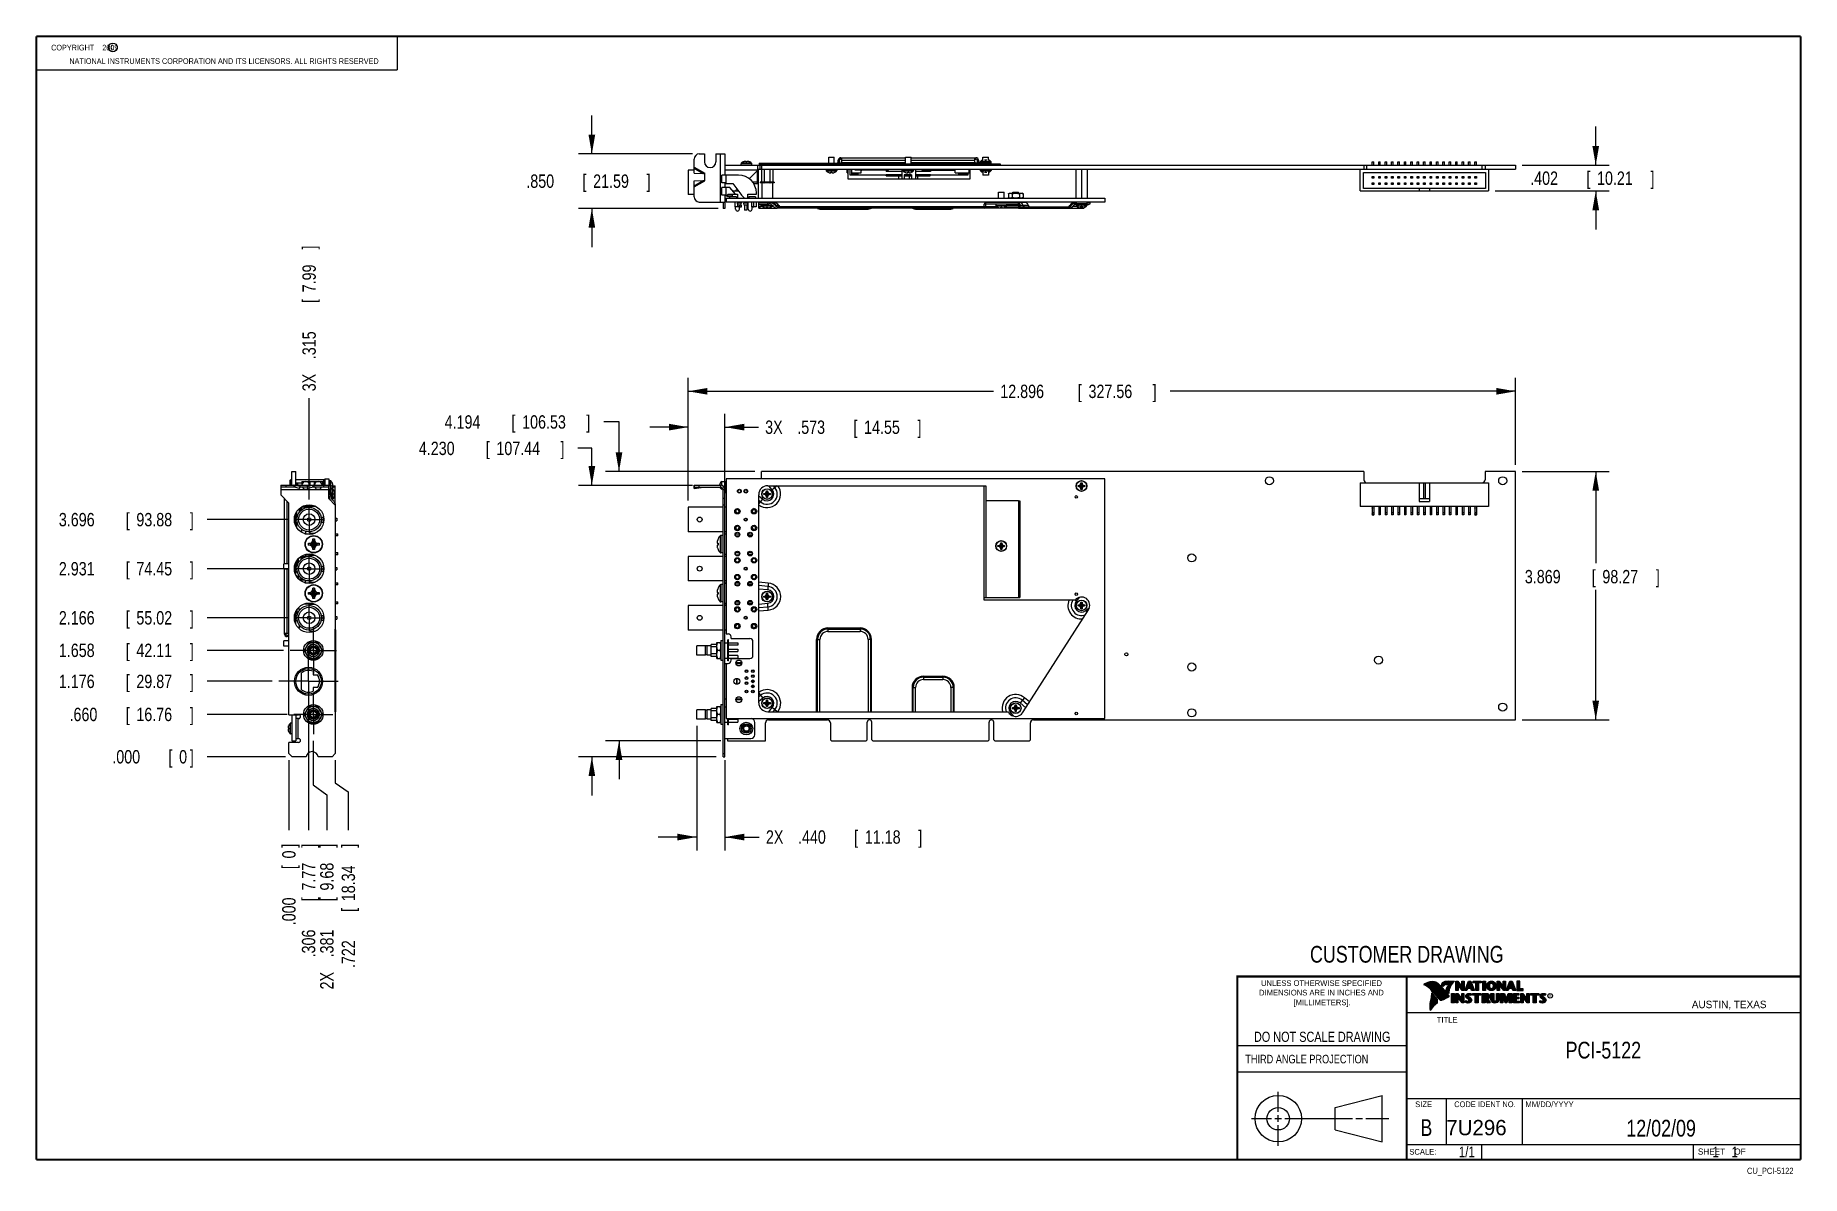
# Model space of a CAD drawing. Header units: inches. Extents: x 0.2 to 16.8, y 0.1 to 10.8.
import ezdxf
from ezdxf.enums import TextEntityAlignment as Align

# ---------------------------------------------------------------- set-up
doc = ezdxf.new("R2010")
doc.units = ezdxf.units.IN
doc.header["$LTSCALE"] = 0.935
doc.header["$MEASUREMENT"] = 0
doc.linetypes.add('CENTER', pattern=[0.6, 0.375, -0.075, 0.075, -0.075])
doc.layers.get('0').update_dxf_attribs({"linetype": 'CONTINUOUS'})
doc.layers.add('DEFAULT_1', color=7, linetype='CENTER')
doc.layers.add('DIMENSIONS', color=7, linetype='CONTINUOUS')
doc.styles.get("Standard").update_dxf_attribs({"font": 'txt', "width": 0.8})
doc.dimstyles.new('DIMSTYLE_1', dxfattribs={"dimtxt": 0.125, "dimasz": 0.18, "dimexe": 0.18, "dimexo": 0.0625, "dimgap": 0.09, "dimtad": 0, "dimtih": 1, "dimtoh": 1, "dimdec": 3, "dimlfac": 1.666667, "dimzin": 4, "dimdsep": 46, "dimtxsty": 'STANDARD', "dimblk": '_FILLED', "dimblk1": '_FILLED', "dimblk2": '_FILLED', "dimcen": 0.09, "dimadec": 0, "dimazin": 0, "dimtp": 0.001, "dimtm": 0.001, "dimtfac": 1, "dimtdec": 3, "dimtofl": 0, "dimtmove": 0, "dimatfit": 3, "dimldrblk": '_FILLED', "dimfxl": 1, "dimtolj": 1, "dimtzin": 4, "dimarcsym": 0})
doc.dimstyles.new('DIMSTYLE_2', dxfattribs={"dimtxt": 0.125, "dimasz": 0.18, "dimexe": 0.18, "dimexo": 0.0625, "dimgap": 0.09, "dimtad": 0, "dimtih": 1, "dimtoh": 1, "dimdec": 3, "dimlfac": 1.666667, "dimzin": 4, "dimdsep": 46, "dimtxsty": 'STANDARD', "dimblk": '_FILLED', "dimblk1": '_FILLED', "dimblk2": '_FILLED', "dimcen": 0.09, "dimadec": 0, "dimazin": 0, "dimtp": 0.001, "dimtm": 0.001, "dimtfac": 1, "dimtdec": 3, "dimtofl": 0, "dimtmove": 0, "dimatfit": 3, "dimldrblk": '_FILLED', "dimfxl": 1, "dimtolj": 1, "dimtzin": 4, "dimarcsym": 0})

msp = doc.modelspace()

# ---------------------------------------------------------------- texts
at = {"color": 2, "linetype": 'CONTINUOUS', "width": 0.8}
for s, height, p in [('c', 0.053, (0.94601, 10.63633)), ('NATIONAL INSTRUMENTS CORPORATION AND ITS LICENSORS. ALL RIGHTS RESERVED', 0.053, (0.55829, 10.50165)), ('THIRD ANGLE PROJECTION', 0.08, (11.55636, 1.15843))]:
    msp.add_text(s, height=height, dxfattribs=at).set_placement(p)
at = {"color": 7, "linetype": 'CONTINUOUS', "width": 0.8}
for s, height, p in [('CUSTOMER DRAWING', 0.15625, (13.06681, 2.10012)), ('DO NOT SCALE DRAWING', 0.095, (12.27541, 1.35924)), ('B', 0.15625, (13.24972, 0.47983))]:
    msp.add_text(s, height=height, dxfattribs=at).set_placement(p, align=Align.CENTER)
at = {"color": 2, "linetype": 'CONTINUOUS'}
for s, p in [('DIMENSIONS ARE IN INCHES AND', (12.26882, 1.79329)), ('UNLESS OTHERWISE SPECIFIED', (12.26882, 1.88192)), ('[MILLIMETERS].', (12.27462, 1.70154))]:
    msp.add_text(s, height=0.053254, dxfattribs=at).set_placement(p, align=Align.CENTER)
for s, height, p in [('R', 0.02174, (14.39705, 1.77824)), ('AUSTIN, TEXAS', 0.069617, (15.73268, 1.67446)), ('TITLE', 0.053254, (13.34735, 1.5397)), ('SIZE', 0.053254, (13.14508, 0.74944)), ('MM/DD/YYYY', 0.053254, (14.1765, 0.74944)), ('SCALE:', 0.053254, (13.09038, 0.30526)), ('SHEET    OF', 0.057262, (15.78922, 0.30524))]:
    msp.add_text(s, height=height, dxfattribs=at).set_placement(p)
at = {"color": 2, "linetype": 'CONTINUOUS', "width": 0.95}
msp.add_text('CODE IDENT NO.', height=0.053254, dxfattribs=at).set_placement((13.79778, 0.74944), align=Align.CENTER)
at = {"color": 7, "linetype": 'CONTINUOUS'}
msp.add_text('7U296', height=0.143155, dxfattribs=at).set_placement((13.43633, 0.4866))
at = {"color": 7, "linetype": 'CONTINUOUS', "width": 0.8}
msp.add_text('1/1', height=0.1, dxfattribs=at).set_placement((13.70254, 0.28053), align=Align.RIGHT)
at = {"color": 2, "linetype": 'CONTINUOUS', "width": 0.8}
msp.add_text('CU_PCI-5122', height=0.057262, dxfattribs=at).set_placement((16.68366, 0.12536), align=Align.RIGHT)
at = {"color": 2, "linetype": 'CONTINUOUS', "insert": (0.31251, 10.68047), "char_height": 0.053, "width": 0.8904, "attachment_point": 1}
msp.add_mtext('    COPYRIGHT    2009', dxfattribs=at)
at = {"color": 7, "linetype": 'CONTINUOUS'}
for s, insert, char_height, width, attachment_point in [('PCI-5122\\P ', (14.90514, 1.36034), 0.15625, 1, 2), ('12/02/09 ', (15.44554, 0.63066), 0.15625, 1.125, 2), ('    1    1', (15.80754, 0.38053), 0.1, 0.8, 1)]:
    msp.add_mtext(s, dxfattribs=dict(at, insert=insert, char_height=char_height, width=width, attachment_point=attachment_point))

# ---------------------------------------------------------------- blocks, each defined once
blk = doc.blocks.new('_FILLED')
at = {"color": 0, "linetype": 'BYBLOCK'}
blk.add_solid([(0, 0), (-1, 0.174), (-1, -0.174)], dxfattribs=at)
blk = doc.blocks.new('*D0')
at = {"layer": 'DIMENSIONS', "color": 2, "linetype": 'CONTINUOUS'}
for p, q in [((14.834, 9.555), (14.834, 9.915)), ((14.146, 9.555), (14.959, 9.555)), ((13.894, 9.314), (14.959, 9.314)), ((14.834, 9.314), (14.834, 8.954))]:
    blk.add_line(p, q, dxfattribs=at)
at = {"layer": 'DIMENSIONS', "color": 2, "linetype": 'CONTINUOUS', "xscale": 0.18, "yscale": 0.18, "zscale": 0.18}
for p, rotation in [((14.834, 9.555), 270), ((14.834, 9.314), 90)]:
    blk.add_blockref('_FILLED', p, dxfattribs=dict(at, rotation=rotation))
at = {"layer": 'DIMENSIONS', "color": 2, "linetype": 'CONTINUOUS', "width": 0.8}
for s, p in [('.402', (14.221, 9.371)), ('[', (14.746, 9.371)), ('10.21', (14.846, 9.371)), (']', (15.346, 9.371))]:
    blk.add_text(s, height=0.125, dxfattribs=at).set_placement(p)
blk = doc.blocks.new('*D1')
at = {"layer": 'DIMENSIONS', "color": 2, "linetype": 'CONTINUOUS'}
for p, q in [((5.445, 9.66), (5.445, 10.02)), ((6.387, 9.66), (5.32, 9.66)), ((6.627, 9.15), (5.32, 9.15)), ((5.445, 9.15), (5.445, 8.79))]:
    blk.add_line(p, q, dxfattribs=at)
at = {"layer": 'DIMENSIONS', "color": 2, "linetype": 'CONTINUOUS', "xscale": 0.18, "yscale": 0.18, "zscale": 0.18}
for p, rotation in [((5.445, 9.66), 270), ((5.445, 9.15), 90)]:
    blk.add_blockref('_FILLED', p, dxfattribs=dict(at, rotation=rotation))
at = {"layer": 'DIMENSIONS', "color": 2, "linetype": 'CONTINUOUS', "width": 0.8}
for s, p in [('.850', (4.832, 9.343)), ('[', (5.357, 9.343)), ('21.59', (5.457, 9.343)), (']', (5.957, 9.343))]:
    blk.add_text(s, height=0.125, dxfattribs=at).set_placement(p)
blk = doc.blocks.new('*D2')
at = {"layer": 'DIMENSIONS', "color": 2, "linetype": 'CONTINUOUS'}
for p, q in [((14.146, 6.691), (14.959, 6.691)), ((14.834, 6.691), (14.834, 5.834)), ((14.834, 4.369), (14.834, 5.584)), ((14.146, 4.369), (14.959, 4.369))]:
    blk.add_line(p, q, dxfattribs=at)
at = {"layer": 'DIMENSIONS', "color": 2, "linetype": 'CONTINUOUS', "xscale": 0.18, "yscale": 0.18, "zscale": 0.18}
for p, rotation in [((14.834, 6.691), 90), ((14.834, 4.369), 270)]:
    blk.add_blockref('_FILLED', p, dxfattribs=dict(at, rotation=rotation))
at = {"layer": 'DIMENSIONS', "color": 2, "linetype": 'CONTINUOUS', "width": 0.8}
for s, p in [('3.869', (14.171, 5.646)), ('[', (14.796, 5.646)), ('98.27', (14.896, 5.646)), (']', (15.396, 5.646))]:
    blk.add_text(s, height=0.125, dxfattribs=at).set_placement(p)
blk = doc.blocks.new('*D3')
at = {"layer": 'DIMENSIONS', "color": 2, "linetype": 'CONTINUOUS'}
for p, q in [((6.346, 6.419), (6.346, 7.566)), ((6.346, 7.441), (9.203, 7.441)), ((14.084, 7.441), (10.853, 7.441)), ((14.084, 6.753), (14.084, 7.566))]:
    blk.add_line(p, q, dxfattribs=at)
at = {"layer": 'DIMENSIONS', "color": 2, "linetype": 'CONTINUOUS', "xscale": 0.18, "yscale": 0.18, "zscale": 0.18, "rotation": 180}
blk.add_blockref('_FILLED', (6.346, 7.441), dxfattribs=at)
at = {"layer": 'DIMENSIONS', "color": 2, "linetype": 'CONTINUOUS', "xscale": 0.18, "yscale": 0.18, "zscale": 0.18}
blk.add_blockref('_FILLED', (14.084, 7.441), dxfattribs=at)
at = {"layer": 'DIMENSIONS', "color": 2, "linetype": 'CONTINUOUS', "width": 0.8}
for s, p in [('12.896', (9.265, 7.378)), ('[', (9.99, 7.378)), ('327.56', (10.09, 7.378)), (']', (10.69, 7.378))]:
    blk.add_text(s, height=0.125, dxfattribs=at).set_placement(p)
blk = doc.blocks.new('*D4')
at = {"layer": 'DIMENSIONS', "color": 2, "linetype": 'CONTINUOUS'}
for p, q in [((6.426, 4.315), (6.426, 3.149)), ((6.69, 3.992), (6.69, 3.149)), ((6.426, 3.274), (6.066, 3.274)), ((6.69, 3.274), (7.01, 3.274))]:
    blk.add_line(p, q, dxfattribs=at)
at = {"layer": 'DIMENSIONS', "color": 2, "linetype": 'CONTINUOUS', "xscale": 0.18, "yscale": 0.18, "zscale": 0.18}
blk.add_blockref('_FILLED', (6.426, 3.274), dxfattribs=at)
at = {"layer": 'DIMENSIONS', "color": 2, "linetype": 'CONTINUOUS', "xscale": 0.18, "yscale": 0.18, "zscale": 0.18, "rotation": 180}
blk.add_blockref('_FILLED', (6.69, 3.274), dxfattribs=at)
at = {"layer": 'DIMENSIONS', "color": 2, "linetype": 'CONTINUOUS', "width": 0.8}
for s, p in [('2X ', (7.073, 3.212)), ('.440', (7.373, 3.212)), ('[', (7.898, 3.212)), ('11.18', (7.998, 3.212)), (']', (8.498, 3.212))]:
    blk.add_text(s, height=0.125, dxfattribs=at).set_placement(p)
blk = doc.blocks.new('*D5')
at = {"layer": 'DIMENSIONS', "color": 2, "linetype": 'CONTINUOUS'}
for p, q in [((6.346, 7.106), (5.986, 7.106)), ((6.346, 6.419), (6.346, 7.231)), ((6.69, 6.441), (6.69, 7.231)), ((6.69, 7.106), (7.003, 7.106))]:
    blk.add_line(p, q, dxfattribs=at)
at = {"layer": 'DIMENSIONS', "color": 2, "linetype": 'CONTINUOUS', "xscale": 0.18, "yscale": 0.18, "zscale": 0.18}
blk.add_blockref('_FILLED', (6.346, 7.106), dxfattribs=at)
at = {"layer": 'DIMENSIONS', "color": 2, "linetype": 'CONTINUOUS', "xscale": 0.18, "yscale": 0.18, "zscale": 0.18, "rotation": 180}
blk.add_blockref('_FILLED', (6.69, 7.106), dxfattribs=at)
at = {"layer": 'DIMENSIONS', "color": 2, "linetype": 'CONTINUOUS', "width": 0.8}
for s, p in [('3X ', (7.066, 7.043)), ('.573', (7.366, 7.043)), ('[', (7.891, 7.043)), ('14.55', (7.991, 7.043)), (']', (8.491, 7.043))]:
    blk.add_text(s, height=0.125, dxfattribs=at).set_placement(p)
blk = doc.blocks.new('*D6')
at = {"layer": 'DIMENSIONS', "color": 2, "linetype": 'CONTINUOUS'}
blk.add_line((2.594, 4.42), (1.847, 4.42), dxfattribs=at)
at = {"layer": 'DIMENSIONS', "color": 2, "linetype": 'CONTINUOUS', "width": 0.8}
for s, p in [('.660', (0.56, 4.358)), ('[', (1.085, 4.358)), ('16.76', (1.185, 4.358)), (']', (1.685, 4.358))]:
    blk.add_text(s, height=0.125, dxfattribs=at).set_placement(p)
blk = doc.blocks.new('*D7')
at = {"layer": 'DIMENSIONS', "color": 2, "linetype": 'CONTINUOUS'}
blk.add_line((2.456, 4.73), (1.847, 4.73), dxfattribs=at)
at = {"layer": 'DIMENSIONS', "color": 2, "linetype": 'CONTINUOUS', "width": 0.8}
for s, p in [('1.176', (0.46, 4.667)), ('[', (1.085, 4.667)), ('29.87', (1.185, 4.667)), (']', (1.685, 4.667))]:
    blk.add_text(s, height=0.125, dxfattribs=at).set_placement(p)
blk = doc.blocks.new('*D8')
at = {"layer": 'DIMENSIONS', "color": 2, "linetype": 'CONTINUOUS'}
blk.add_line((2.561, 5.019), (1.847, 5.019), dxfattribs=at)
at = {"layer": 'DIMENSIONS', "color": 2, "linetype": 'CONTINUOUS', "width": 0.8}
for s, p in [('1.658', (0.46, 4.957)), ('[', (1.085, 4.957)), ('42.11', (1.185, 4.957)), (']', (1.685, 4.957))]:
    blk.add_text(s, height=0.125, dxfattribs=at).set_placement(p)
blk = doc.blocks.new('*D9')
at = {"layer": 'DIMENSIONS', "color": 2, "linetype": 'CONTINUOUS'}
blk.add_line((2.613, 5.324), (1.847, 5.324), dxfattribs=at)
at = {"layer": 'DIMENSIONS', "color": 2, "linetype": 'CONTINUOUS', "width": 0.8}
for s, p in [('2.166', (0.46, 5.261)), ('[', (1.085, 5.261)), ('55.02', (1.185, 5.261)), (']', (1.685, 5.261))]:
    blk.add_text(s, height=0.125, dxfattribs=at).set_placement(p)
blk = doc.blocks.new('*D10')
at = {"layer": 'DIMENSIONS', "color": 2, "linetype": 'CONTINUOUS'}
blk.add_line((2.613, 5.783), (1.847, 5.783), dxfattribs=at)
at = {"layer": 'DIMENSIONS', "color": 2, "linetype": 'CONTINUOUS', "width": 0.8}
for s, p in [('2.931', (0.46, 5.72)), ('[', (1.085, 5.72)), ('74.45', (1.185, 5.72)), (']', (1.685, 5.72))]:
    blk.add_text(s, height=0.125, dxfattribs=at).set_placement(p)
blk = doc.blocks.new('*D11')
at = {"layer": 'DIMENSIONS', "color": 2, "linetype": 'CONTINUOUS'}
blk.add_line((2.613, 6.242), (1.847, 6.242), dxfattribs=at)
at = {"layer": 'DIMENSIONS', "color": 2, "linetype": 'CONTINUOUS', "width": 0.8}
for s, p in [('3.696', (0.46, 6.179)), ('[', (1.085, 6.179)), ('93.88', (1.185, 6.179)), (']', (1.685, 6.179))]:
    blk.add_text(s, height=0.125, dxfattribs=at).set_placement(p)
blk = doc.blocks.new('*D12')
at = {"layer": 'DIMENSIONS', "color": 2, "linetype": 'CONTINUOUS'}
blk.add_line((2.579, 4.024), (1.847, 4.024), dxfattribs=at)
at = {"layer": 'DIMENSIONS', "color": 2, "linetype": 'CONTINUOUS', "width": 0.8}
for s, p in [('.000', (0.96, 3.962)), ('[', (1.485, 3.962)), ('0', (1.585, 3.962)), (']', (1.685, 3.962))]:
    blk.add_text(s, height=0.125, dxfattribs=at).set_placement(p)
blk = doc.blocks.new('*D13')
at = {"layer": 'DIMENSIONS', "color": 2, "linetype": 'CONTINUOUS'}
blk.add_line((2.795, 4.391), (2.795, 3.337), dxfattribs=at)
at = {"layer": 'DIMENSIONS', "color": 2, "linetype": 'CONTINUOUS', "width": 0.8}
for s, p in [(']', (2.858, 3.174)), ('7.77', (2.858, 2.774)), ('[', (2.858, 2.674)), ('.306', (2.858, 2.149))]:
    blk.add_text(s, height=0.125, rotation=90, dxfattribs=at).set_placement(p)
blk = doc.blocks.new('*D14')
at = {"layer": 'DIMENSIONS', "color": 2, "linetype": 'CONTINUOUS'}
for p, q in [((2.84, 4.174), (2.84, 3.761)), ((2.84, 3.761), (2.967, 3.67)), ((2.967, 3.67), (2.967, 3.337))]:
    blk.add_line(p, q, dxfattribs=at)
at = {"layer": 'DIMENSIONS', "color": 2, "linetype": 'CONTINUOUS', "width": 0.8}
for s, p in [(']', (3.029, 3.174)), ('9.68', (3.029, 2.774)), ('[', (3.029, 2.674)), ('.381', (3.029, 2.149)), ('2X ', (3.029, 1.849))]:
    blk.add_text(s, height=0.125, rotation=90, dxfattribs=at).set_placement(p)
blk = doc.blocks.new('*D15')
at = {"layer": 'DIMENSIONS', "color": 2, "linetype": 'CONTINUOUS'}
for p, q in [((3.045, 3.992), (3.045, 3.782)), ((3.045, 3.782), (3.167, 3.696)), ((3.167, 3.696), (3.167, 3.337))]:
    blk.add_line(p, q, dxfattribs=at)
at = {"layer": 'DIMENSIONS', "color": 2, "linetype": 'CONTINUOUS', "width": 0.8}
for s, p in [(']', (3.23, 3.174)), ('18.34', (3.23, 2.674)), ('[', (3.23, 2.574)), ('.722', (3.23, 2.049))]:
    blk.add_text(s, height=0.125, rotation=90, dxfattribs=at).set_placement(p)
blk = doc.blocks.new('*D16')
at = {"layer": 'DIMENSIONS', "color": 2, "linetype": 'CONTINUOUS'}
blk.add_line((2.801, 6.43), (2.801, 7.378), dxfattribs=at)
at = {"layer": 'DIMENSIONS', "color": 2, "linetype": 'CONTINUOUS', "width": 0.8}
for s, p in [(']', (2.863, 8.766)), ('7.99', (2.863, 8.366)), ('[', (2.863, 8.266)), ('.315', (2.863, 7.741)), ('3X ', (2.863, 7.441))]:
    blk.add_text(s, height=0.125, rotation=90, dxfattribs=at).set_placement(p)
blk = doc.blocks.new('*D17')
at = {"layer": 'DIMENSIONS', "color": 2, "linetype": 'CONTINUOUS'}
blk.add_line((2.612, 3.992), (2.612, 3.337), dxfattribs=at)
at = {"layer": 'DIMENSIONS', "color": 2, "linetype": 'CONTINUOUS', "width": 0.8}
for s, p in [(']', (2.674, 3.174)), ('0', (2.674, 3.074)), ('[', (2.674, 2.974)), ('.000', (2.674, 2.449))]:
    blk.add_text(s, height=0.125, rotation=90, dxfattribs=at).set_placement(p)
blk = doc.blocks.new('*D18')
at = {"layer": 'DIMENSIONS', "color": 2, "linetype": 'CONTINUOUS'}
for p, q in [((5.445, 6.908), (5.314, 6.908)), ((5.445, 6.562), (5.445, 6.908)), ((6.387, 6.562), (5.32, 6.562)), ((6.609, 4.024), (5.32, 4.024)), ((5.445, 4.024), (5.445, 3.664))]:
    blk.add_line(p, q, dxfattribs=at)
at = {"layer": 'DIMENSIONS', "color": 2, "linetype": 'CONTINUOUS', "xscale": 0.18, "yscale": 0.18, "zscale": 0.18}
for p, rotation in [((5.445, 6.562), 270), ((5.445, 4.024), 90)]:
    blk.add_blockref('_FILLED', p, dxfattribs=dict(at, rotation=rotation))
at = {"layer": 'DIMENSIONS', "color": 2, "linetype": 'CONTINUOUS', "width": 0.8}
for s, p in [('4.230', (3.827, 6.845)), ('[', (4.452, 6.845)), ('107.44', (4.552, 6.845)), (']', (5.152, 6.845))]:
    blk.add_text(s, height=0.125, dxfattribs=at).set_placement(p)
blk = doc.blocks.new('*D19')
at = {"layer": 'DIMENSIONS', "color": 2, "linetype": 'CONTINUOUS'}
for p, q in [((5.699, 7.155), (5.556, 7.155)), ((5.699, 6.691), (5.699, 7.155)), ((6.969, 6.691), (5.574, 6.691)), ((6.651, 4.174), (5.574, 4.174)), ((5.699, 4.174), (5.699, 3.814))]:
    blk.add_line(p, q, dxfattribs=at)
at = {"layer": 'DIMENSIONS', "color": 2, "linetype": 'CONTINUOUS', "xscale": 0.18, "yscale": 0.18, "zscale": 0.18}
for p, rotation in [((5.699, 6.691), 270), ((5.699, 4.174), 90)]:
    blk.add_blockref('_FILLED', p, dxfattribs=dict(at, rotation=rotation))
at = {"layer": 'DIMENSIONS', "color": 2, "linetype": 'CONTINUOUS', "width": 0.8}
for s, p in [('4.194', (4.068, 7.092)), ('[', (4.693, 7.092)), ('106.53', (4.793, 7.092)), (']', (5.393, 7.092))]:
    blk.add_text(s, height=0.125, dxfattribs=at).set_placement(p)

# ---------------------------------------------------------------- dimensions: what is measured, and where the dimension line sits
at = {"layer": 'DIMENSIONS', "color": 2, "linetype": 'CONTINUOUS'}
for base, p1, p2, angle, picture, middle in [((5.44489, 9.15023), (6.38739, 9.66023), (6.62739, 9.15023), 270, '*D1', (5.44489, 9.40592)), ((14.83369, 9.55523), (13.89419, 9.31403), (14.14619, 9.55523), 90, '*D0', (14.83369, 9.43393)), ((6.34609, 7.44074), (14.08369, 6.75324), (6.34609, 6.41904), 180, '*D3', (10.028, 7.44074)), ((5.69904, 4.17434), (6.96939, 6.69074), (6.65139, 4.17434), 270, '*D19', (4.78053, 7.15485)), ((5.44489, 4.02434), (6.38739, 6.56234), (6.60939, 4.02434), 270, '*D18', (4.53942, 6.90772)), ((14.83369, 6.69074), (14.14619, 4.36934), (14.14619, 6.69074), 90, '*D2', (14.83369, 5.70881))]:
    dim = msp.add_linear_dim(base=base, p1=p1, p2=p2, angle=angle, dimstyle='DIMSTYLE_1', dxfattribs=at)
    dim.commit()
    dim.dimension.update_dxf_attribs({"geometry": picture, "text_midpoint": middle, "dimtype": 160})
for feature_location, offset, dtype, origin, text, picture, middle in [((2.80052, 6.4295), (0, 0.94874), 1, (2.61167, 4.15874), '3X <>', '*D16', (2.80052, 8.15324)), ((2.84027, 4.17434), (0.12672, -0.8375), 0, (2.61167, 4.05434), '2X <>', '*D14', (2.96699, 2.56184))]:
    dim = msp.add_ordinate_dim(feature_location=feature_location, offset=offset, dtype=dtype, origin=origin, text=text, dimstyle='DIMSTYLE_2', dxfattribs=at)
    dim.commit()
    dim.dimension.update_dxf_attribs({"geometry": picture, "text_midpoint": middle})
dim = msp.add_linear_dim(base=(6.68989, 7.10586), p1=(6.34609, 6.41904), p2=(6.68989, 6.44064), text='3X <>', dimstyle='DIMSTYLE_1', dxfattribs=at)
dim.commit()
dim.dimension.update_dxf_attribs({"geometry": '*D5', "text_midpoint": (7.82841, 7.10586), "dimtype": 160})
for feature_location, offset, dtype, origin, picture, middle in [((2.61296, 6.24194), (-0.76559, 0), 0, (2.64167, 4.02434), '*D11', (1.12237, 6.24194)), ((2.61296, 5.78294), (-0.76559, 0), 0, (2.64167, 4.02434), '*D10', (1.12237, 5.78294)), ((2.61296, 5.32394), (-0.76559, 0), 0, (2.64167, 4.02434), '*D9', (1.12237, 5.32394)), ((2.56097, 5.01914), (-0.7136, 0), 0, (2.64167, 4.02434), '*D8', (1.12237, 5.01914)), ((2.45612, 4.72994), (-0.60875, 0), 0, (2.64167, 4.02434), '*D7', (1.12237, 4.72994)), ((2.59427, 4.42034), (-0.7469, 0), 0, (2.64167, 4.02434), '*D6', (1.17237, 4.42034)), ((2.79512, 4.39094), (0, -1.0541), 1, (2.61167, 4.05434), '*D13', (2.79512, 2.71184)), ((2.5791705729, 4.0243418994), (-0.7318, 0), 0, (2.6416705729, 4.0243418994), '*D12', (1.3723705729, 4.0243418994)), ((2.6116705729, 3.9918418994), (0, -0.655), 1, (2.6116705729, 4.0543418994), '*D17', (2.6116705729, 2.8618418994)), ((3.04487, 3.99184), (0.12214, -0.655), 0, (2.61167, 4.05434), '*D15', (3.16701, 2.66184))]:
    dim = msp.add_ordinate_dim(feature_location=feature_location, offset=offset, dtype=dtype, origin=origin, dimstyle='DIMSTYLE_2', dxfattribs=at)
    dim.commit()
    dim.dimension.update_dxf_attribs({"geometry": picture, "text_midpoint": middle})
dim = msp.add_linear_dim(base=(6.42589, 3.27434), p1=(6.68989, 3.99184), p2=(6.42589, 4.31464), angle=180, text='2X <>', dimstyle='DIMSTYLE_1', dxfattribs=at)
dim.commit()
dim.dimension.update_dxf_attribs({"geometry": '*D4', "text_midpoint": (7.83522, 3.27434), "dimtype": 160})

# ---------------------------------------------------------------- linework, layer by layer
at = {"color": 2, "linetype": 'CONTINUOUS'}
for p, q in [((0.25001, 10.7586), (3.62501, 10.7586)), ((0.25001, 10.7586), (0.25001, 10.4456)), ((3.62501, 10.7586), (3.62501, 10.4456)), ((0.25001, 10.4456), (3.62501, 10.4456)), ((13.06524, 1.96953), (16.74504, 1.96953)), ((13.06524, 1.96953), (13.06524, 0.26053)), ((13.23112, 1.89338), (13.23112, 1.89487)), ((13.23467, 1.89211), (13.23467, 1.89717)), ((13.23823, 1.89072), (13.23823, 1.89937)), ((13.24178, 1.88921), (13.24178, 1.90148)), ((13.24534, 1.88757), (13.24534, 1.90349)), ((13.24889, 1.8858), (13.24889, 1.90537)), ((13.25245, 1.88389), (13.25245, 1.90695)), ((13.256, 1.88183), (13.256, 1.90844)), ((13.25955, 1.87962), (13.25955, 1.90983)), ((13.26311, 1.87724), (13.26311, 1.91114)), ((13.26666, 1.87469), (13.26666, 1.91236)), ((13.27022, 1.87195), (13.27022, 1.9135)), ((13.27377, 1.86901), (13.27377, 1.91455)), ((13.27733, 1.86584), (13.27733, 1.91553)), ((13.28088, 1.86243), (13.28088, 1.91642)), ((13.28444, 1.85873), (13.28444, 1.91727)), ((13.28799, 1.85487), (13.28799, 1.91812)), ((13.29154, 1.85098), (13.29154, 1.91881)), ((13.2951, 1.84706), (13.2951, 1.91935)), ((13.29865, 1.84311), (13.29865, 1.91976)), ((13.30221, 1.83913), (13.30221, 1.92002)), ((13.30576, 1.83512), (13.30576, 1.92013)), ((13.30932, 1.83108), (13.30932, 1.92011)), ((13.31287, 1.82701), (13.31287, 1.91995)), ((13.31643, 1.8229), (13.31643, 1.91964)), ((13.31998, 1.81877), (13.31998, 1.91919)), ((13.32353, 1.8146), (13.32353, 1.9186)), ((13.32709, 1.8104), (13.32709, 1.91788)), ((13.33064, 1.80617), (13.33064, 1.91718)), ((13.3342, 1.80197), (13.3342, 1.91628)), ((13.33775, 1.79782), (13.33775, 1.91515)), ((13.34131, 1.79371), (13.34131, 1.91378)), ((13.34486, 1.78966), (13.34486, 1.91216)), ((13.34841, 1.78565), (13.34841, 1.91026)), ((13.35197, 1.78168), (13.35197, 1.90806)), ((13.35552, 1.77776), (13.35552, 1.90551)), ((13.35908, 1.77389), (13.35908, 1.90255)), ((13.36263, 1.77005), (13.36263, 1.89912)), ((13.36619, 1.76626), (13.36619, 1.89522)), ((13.36974, 1.76251), (13.36974, 1.89151)), ((13.3733, 1.75881), (13.3733, 1.88779)), ((13.37685, 1.75559), (13.37685, 1.88406)), ((13.3804, 1.75292), (13.3804, 1.88032)), ((13.38396, 1.75121), (13.38396, 1.87658)), ((13.38751, 1.75092), (13.38751, 1.87282)), ((13.40222, 1.87796), (13.39013, 1.89218)), ((13.39107, 1.7518), (13.39107, 1.86907)), ((13.40289, 1.88104), (13.39274, 1.89296)), ((13.39462, 1.89075), (13.39462, 1.89989)), ((13.39462, 1.75332), (13.39462, 1.8653)), ((13.39818, 1.88658), (13.39818, 1.90616)), ((13.39818, 1.75478), (13.39818, 1.86153)), ((13.40173, 1.8824), (13.40173, 1.91011)), ((13.40173, 1.75627), (13.40173, 1.85744)), ((13.40529, 1.88228), (13.40529, 1.91288)), ((13.40529, 1.75779), (13.40529, 1.85313)), ((13.40884, 1.88443), (13.40884, 1.91496)), ((13.40884, 1.75933), (13.40884, 1.84883)), ((13.41239, 1.88698), (13.41239, 1.91671)), ((13.41239, 1.76089), (13.41239, 1.84452)), ((13.41595, 1.89003), (13.41595, 1.91816)), ((13.41595, 1.76248), (13.41595, 1.84021)), ((13.4195, 1.89369), (13.4195, 1.91934)), ((13.4195, 1.76409), (13.4195, 1.83591)), ((13.42306, 1.89637), (13.42306, 1.92027)), ((13.42306, 1.76573), (13.42306, 1.83161)), ((13.42661, 1.89822), (13.42661, 1.92095)), ((13.42661, 1.76739), (13.42661, 1.8273)), ((13.43017, 1.89946), (13.43017, 1.92144)), ((13.43017, 1.76908), (13.43017, 1.823)), ((13.44136, 1.83283), (13.43192, 1.84365)), ((13.43372, 1.89972), (13.43372, 1.92195)), ((13.43372, 1.7708), (13.43372, 1.8187)), ((13.44327, 1.83444), (13.4349, 1.84404)), ((13.43727, 1.89906), (13.43727, 1.9224)), ((13.43727, 1.84132), (13.43727, 1.84907)), ((13.44083, 1.89795), (13.44083, 1.92278)), ((13.44083, 1.83724), (13.44083, 1.85725)), ((13.44438, 1.89725), (13.44438, 1.9231)), ((13.44438, 1.83308), (13.44438, 1.86652)), ((13.44794, 1.89688), (13.44794, 1.92337)), ((13.44794, 1.82881), (13.44794, 1.87298)), ((13.45149, 1.89664), (13.45149, 1.92357)), ((13.45149, 1.82467), (13.45149, 1.8764)), ((13.45293, 1.92614), (13.51325, 1.92706)), ((13.453, 1.92364), (13.50667, 1.92446)), ((13.45505, 1.8965), (13.45505, 1.92367)), ((13.45505, 1.82065), (13.45505, 1.87803)), ((13.4586, 1.89642), (13.4586, 1.92372)), ((13.4586, 1.83026), (13.4586, 1.87896)), ((13.46216, 1.89573), (13.46216, 1.92378)), ((13.46216, 1.85354), (13.46216, 1.87953)), ((13.46571, 1.8935), (13.46571, 1.92383)), ((13.46571, 1.8636), (13.46571, 1.87975)), ((13.46926, 1.87203), (13.46926, 1.92389)), ((13.47282, 1.87938), (13.47282, 1.92394)), ((13.47637, 1.88593), (13.47637, 1.92399)), ((13.47993, 1.89186), (13.47993, 1.92405)), ((13.48348, 1.89728), (13.48348, 1.9241)), ((13.48704, 1.90228), (13.48704, 1.92416)), ((13.49059, 1.90692), (13.49059, 1.92421)), ((13.49415, 1.91125), (13.49415, 1.92427)), ((13.4977, 1.9153), (13.4977, 1.92432)), ((13.50125, 1.9191), (13.50125, 1.92437)), ((13.52607, 1.92627), (13.54513, 1.92627)), ((13.52607, 1.83895), (13.52607, 1.92627)), ((13.54661, 1.83895), (13.52607, 1.83895)), ((13.5286, 1.92374), (13.54388, 1.92374)), ((13.5286, 1.84148), (13.5286, 1.92374)), ((13.54409, 1.84148), (13.5286, 1.84148)), ((13.53324, 1.84148), (13.53324, 1.92374)), ((13.53672, 1.84148), (13.53672, 1.92374)), ((13.5402, 1.84148), (13.5402, 1.92374)), ((13.54409, 1.89763), (13.54367, 1.92374)), ((13.54388, 1.92374), (13.58542, 1.86899)), ((13.58728, 1.84148), (13.54409, 1.89763)), ((13.54409, 1.89763), (13.54409, 1.84148)), ((13.54513, 1.92627), (13.58289, 1.87651)), ((13.58603, 1.83895), (13.54661, 1.89019)), ((13.54661, 1.89019), (13.54661, 1.83895)), ((13.54715, 1.89365), (13.54715, 1.91943)), ((13.55062, 1.88913), (13.55062, 1.91485)), ((13.5541, 1.88461), (13.5541, 1.91027)), ((13.55757, 1.8801), (13.55757, 1.90569)), ((13.56105, 1.87558), (13.56105, 1.90111)), ((13.56452, 1.87106), (13.56452, 1.89653)), ((13.568, 1.86654), (13.568, 1.89195)), ((13.57147, 1.86202), (13.57147, 1.88737)), ((13.57495, 1.85751), (13.57495, 1.88279)), ((13.57843, 1.85299), (13.57843, 1.8782)), ((13.5819, 1.84847), (13.5819, 1.87362)), ((13.58289, 1.92627), (13.60361, 1.92627)), ((13.58289, 1.87651), (13.58289, 1.92627)), ((13.58538, 1.84395), (13.58542, 1.86899)), ((13.58542, 1.92374), (13.60109, 1.92374)), ((13.58542, 1.86899), (13.58542, 1.92374)), ((13.60361, 1.83895), (13.58603, 1.83895)), ((13.60109, 1.84148), (13.58728, 1.84148)), ((13.58885, 1.84148), (13.58885, 1.92374)), ((13.59233, 1.84148), (13.59233, 1.92374)), ((13.5958, 1.84148), (13.5958, 1.92374)), ((13.59928, 1.84148), (13.59928, 1.92374)), ((13.60109, 1.92374), (13.60109, 1.84148)), ((13.60361, 1.92627), (13.60361, 1.83895)), ((13.60876, 1.83899), (13.6444, 1.92621)), ((13.6294, 1.83899), (13.60876, 1.83899)), ((13.61252, 1.84151), (13.6461, 1.92368)), ((13.6277, 1.84151), (13.61252, 1.84151)), ((13.61666, 1.84151), (13.61666, 1.85163)), ((13.62013, 1.84151), (13.62013, 1.86014)), ((13.62361, 1.84151), (13.62361, 1.86864)), ((13.62708, 1.84151), (13.62708, 1.87715)), ((13.63607, 1.86235), (13.6277, 1.84151)), ((13.63778, 1.85982), (13.6294, 1.83899)), ((13.63056, 1.84863), (13.63056, 1.88565)), ((13.63403, 1.85728), (13.63403, 1.89416)), ((13.66648, 1.86235), (13.63607, 1.86235)), ((13.63751, 1.86235), (13.63751, 1.90266)), ((13.66466, 1.85982), (13.63778, 1.85982)), ((13.63884, 1.87112), (13.65003, 1.90732)), ((13.66391, 1.87112), (13.63884, 1.87112)), ((13.64098, 1.87806), (13.64098, 1.91116)), ((13.64098, 1.86235), (13.64098, 1.87112)), ((13.64227, 1.87365), (13.65189, 1.90479)), ((13.6606, 1.87365), (13.64227, 1.87365)), ((13.6444, 1.92621), (13.66641, 1.92621)), ((13.64446, 1.88931), (13.64446, 1.91967)), ((13.64446, 1.86235), (13.64446, 1.87112)), ((13.6461, 1.92368), (13.66467, 1.92368)), ((13.64793, 1.90055), (13.64793, 1.92368)), ((13.64793, 1.86235), (13.64793, 1.87112)), ((13.65003, 1.90732), (13.65407, 1.90732)), ((13.65141, 1.90732), (13.65141, 1.92368)), ((13.65141, 1.86235), (13.65141, 1.87112)), ((13.65189, 1.90479), (13.65213, 1.90479)), ((13.65213, 1.90479), (13.6606, 1.87365)), ((13.65407, 1.90732), (13.66391, 1.87112)), ((13.65489, 1.90431), (13.65489, 1.92368)), ((13.65489, 1.86235), (13.65489, 1.87112)), ((13.65836, 1.89153), (13.65836, 1.92368)), ((13.65836, 1.86235), (13.65836, 1.87112)), ((13.66184, 1.87875), (13.66184, 1.92368)), ((13.66184, 1.86235), (13.66184, 1.87112)), ((13.67167, 1.83899), (13.66466, 1.85982)), ((13.66467, 1.92368), (13.69586, 1.84151)), ((13.66531, 1.86235), (13.66531, 1.92199)), ((13.66641, 1.92621), (13.69953, 1.83899)), ((13.67349, 1.84151), (13.66648, 1.86235)), ((13.66879, 1.85548), (13.66879, 1.91284)), ((13.69953, 1.83899), (13.67167, 1.83899)), ((13.67226, 1.84516), (13.67226, 1.90368)), ((13.69586, 1.84151), (13.67349, 1.84151)), ((13.67574, 1.84151), (13.67574, 1.89453)), ((13.67921, 1.84151), (13.67921, 1.88537)), ((13.68269, 1.84151), (13.68269, 1.87622)), ((13.68616, 1.84151), (13.68616, 1.86706)), ((13.68662, 1.92621), (13.76343, 1.92621)), ((13.68662, 1.90994), (13.68662, 1.92621)), ((13.71181, 1.90994), (13.68662, 1.90994)), ((13.68915, 1.92368), (13.7609, 1.92368)), ((13.68915, 1.91247), (13.68915, 1.92368)), ((13.71434, 1.91247), (13.68915, 1.91247)), ((13.68964, 1.84151), (13.68964, 1.85791)), ((13.69312, 1.91247), (13.69312, 1.92368)), ((13.69312, 1.84151), (13.69312, 1.84875)), ((13.69659, 1.91247), (13.69659, 1.92368)), ((13.70007, 1.91247), (13.70007, 1.92368)), ((13.70354, 1.91247), (13.70354, 1.92368)), ((13.70702, 1.91247), (13.70702, 1.92368)), ((13.71049, 1.91247), (13.71049, 1.92368)), ((13.71181, 1.83899), (13.71181, 1.90994)), ((13.73824, 1.83899), (13.71181, 1.83899)), ((13.71434, 1.91247), (13.71397, 1.92368)), ((13.71434, 1.84151), (13.71434, 1.91247)), ((13.73571, 1.84151), (13.71434, 1.84151)), ((13.71744, 1.84151), (13.71744, 1.92368)), ((13.72092, 1.84151), (13.72092, 1.92368)), ((13.72439, 1.84151), (13.72439, 1.92368)), ((13.72787, 1.84151), (13.72787, 1.92368)), ((13.73135, 1.84151), (13.73135, 1.92368)), ((13.73571, 1.91247), (13.73482, 1.92368)), ((13.7609, 1.91247), (13.73571, 1.91247)), ((13.73571, 1.91247), (13.73571, 1.84151)), ((13.76343, 1.90994), (13.73824, 1.90994)), ((13.73824, 1.90994), (13.73824, 1.83899)), ((13.7383, 1.91247), (13.7383, 1.92368)), ((13.74177, 1.91247), (13.74177, 1.92368)), ((13.74525, 1.91247), (13.74525, 1.92368)), ((13.74872, 1.91247), (13.74872, 1.92368)), ((13.7522, 1.91247), (13.7522, 1.92368)), ((13.75567, 1.91247), (13.75567, 1.92368)), ((13.75915, 1.91247), (13.75915, 1.92368)), ((13.7609, 1.92368), (13.7609, 1.91247)), ((13.76343, 1.92621), (13.76343, 1.90994)), ((13.77684, 1.92621), (13.80314, 1.92621)), ((13.77684, 1.83899), (13.77684, 1.92621)), ((13.80314, 1.83899), (13.77684, 1.83899)), ((13.77937, 1.92368), (13.80061, 1.92368)), ((13.77937, 1.84151), (13.77937, 1.92368)), ((13.80061, 1.84151), (13.77937, 1.84151)), ((13.78348, 1.84151), (13.78348, 1.92368)), ((13.78695, 1.84151), (13.78695, 1.92368)), ((13.79043, 1.84151), (13.79043, 1.92368)), ((13.7939, 1.84151), (13.7939, 1.92368)), ((13.79738, 1.84151), (13.79738, 1.92368)), ((13.80061, 1.92368), (13.80061, 1.84151)), ((13.80314, 1.92621), (13.80314, 1.83899)), ((13.8154, 1.88342), (13.81542, 1.88525)), ((13.81544, 1.88157), (13.8154, 1.88342)), ((13.81542, 1.88525), (13.81551, 1.88707)), ((13.81555, 1.87972), (13.81544, 1.88157)), ((13.81551, 1.88707), (13.81566, 1.88888)), ((13.81572, 1.87787), (13.81555, 1.87972)), ((13.81566, 1.88888), (13.81587, 1.89065)), ((13.81595, 1.87603), (13.81572, 1.87787)), ((13.81587, 1.89065), (13.81615, 1.89241)), ((13.81623, 1.87421), (13.81595, 1.87603)), ((13.81615, 1.89241), (13.81649, 1.89413)), ((13.81658, 1.8724), (13.81623, 1.87421)), ((13.81649, 1.89413), (13.81689, 1.89581)), ((13.81698, 1.87062), (13.81658, 1.8724)), ((13.81689, 1.89581), (13.81735, 1.89745)), ((13.81744, 1.86888), (13.81698, 1.87062)), ((13.81735, 1.89745), (13.81787, 1.89905)), ((13.81794, 1.86717), (13.81744, 1.86888)), ((13.81787, 1.89905), (13.81846, 1.90061)), ((13.81793, 1.88343), (13.81795, 1.88518)), ((13.81797, 1.88167), (13.81793, 1.88343)), ((13.8185, 1.8655), (13.81794, 1.86717)), ((13.81795, 1.88518), (13.81803, 1.88691)), ((13.81807, 1.87991), (13.81797, 1.88167)), ((13.81803, 1.88691), (13.81817, 1.88862)), ((13.81823, 1.87814), (13.81807, 1.87991)), ((13.81817, 1.88862), (13.81838, 1.89031)), ((13.81845, 1.87639), (13.81823, 1.87814)), ((13.81838, 1.89031), (13.81864, 1.89196)), ((13.81872, 1.87464), (13.81845, 1.87639)), ((13.81846, 1.90061), (13.8191, 1.90213)), ((13.81912, 1.86387), (13.8185, 1.8655)), ((13.81864, 1.89196), (13.81896, 1.89359)), ((13.81905, 1.87292), (13.81872, 1.87464)), ((13.81896, 1.89359), (13.81934, 1.89517)), ((13.81944, 1.87122), (13.81905, 1.87292)), ((13.8191, 1.90213), (13.81981, 1.90361)), ((13.81978, 1.86229), (13.81912, 1.86387)), ((13.81934, 1.89517), (13.81977, 1.89672)), ((13.81987, 1.86956), (13.81944, 1.87122)), ((13.81977, 1.89672), (13.82026, 1.89822)), ((13.8205, 1.86074), (13.81978, 1.86229)), ((13.81981, 1.90361), (13.82057, 1.90506)), ((13.82035, 1.86793), (13.81987, 1.86956)), ((13.82026, 1.89822), (13.82081, 1.89968)), ((13.82089, 1.86635), (13.82035, 1.86793)), ((13.82128, 1.85923), (13.8205, 1.86074)), ((13.82057, 1.90506), (13.8214, 1.90648)), ((13.82081, 1.89968), (13.82141, 1.90109)), ((13.82089, 1.86635), (13.82081, 1.89968)), ((13.82147, 1.86481), (13.82089, 1.86635)), ((13.82211, 1.85777), (13.82128, 1.85923)), ((13.8214, 1.90648), (13.82229, 1.90787)), ((13.82141, 1.90109), (13.82206, 1.90248)), ((13.8221, 1.86331), (13.82147, 1.86481)), ((13.82206, 1.90248), (13.82278, 1.90383)), ((13.82278, 1.86185), (13.8221, 1.86331)), ((13.82299, 1.85635), (13.82211, 1.85777)), ((13.82229, 1.90787), (13.82324, 1.90923)), ((13.82278, 1.90383), (13.82356, 1.90516)), ((13.8235, 1.86044), (13.82278, 1.86185)), ((13.82393, 1.85497), (13.82299, 1.85635)), ((13.82324, 1.90923), (13.82426, 1.91057)), ((13.82428, 1.85906), (13.8235, 1.86044)), ((13.82356, 1.90516), (13.82439, 1.90646)), ((13.82492, 1.85363), (13.82393, 1.85497)), ((13.82426, 1.91057), (13.82533, 1.91188)), ((13.82428, 1.85906), (13.82439, 1.90646)), ((13.82511, 1.85772), (13.82428, 1.85906)), ((13.82439, 1.90646), (13.82529, 1.90774)), ((13.82596, 1.85234), (13.82492, 1.85363)), ((13.82599, 1.85643), (13.82511, 1.85772)), ((13.82529, 1.90774), (13.82624, 1.909)), ((13.82533, 1.91188), (13.82646, 1.91315)), ((13.82706, 1.85109), (13.82596, 1.85234)), ((13.82692, 1.85518), (13.82599, 1.85643)), ((13.82624, 1.909), (13.82726, 1.91024)), ((13.82646, 1.91315), (13.82763, 1.91439)), ((13.8279, 1.85396), (13.82692, 1.85518)), ((13.8282, 1.84989), (13.82706, 1.85109)), ((13.82726, 1.91024), (13.82832, 1.91144)), ((13.82763, 1.91439), (13.82885, 1.91558)), ((13.8279, 1.85396), (13.82832, 1.91144)), ((13.82892, 1.8528), (13.8279, 1.85396)), ((13.82939, 1.84875), (13.8282, 1.84989)), ((13.82832, 1.91144), (13.82943, 1.91261)), ((13.82885, 1.91558), (13.8301, 1.91672)), ((13.82999, 1.85167), (13.82892, 1.8528)), ((13.83062, 1.84765), (13.82939, 1.84875)), ((13.82943, 1.91261), (13.83058, 1.91374)), ((13.8311, 1.8506), (13.82999, 1.85167)), ((13.8301, 1.91672), (13.83139, 1.9178)), ((13.83058, 1.91374), (13.83177, 1.91482)), ((13.8319, 1.84661), (13.83062, 1.84765)), ((13.8311, 1.8506), (13.83177, 1.91482)), ((13.83226, 1.84957), (13.8311, 1.8506)), ((13.83139, 1.9178), (13.83271, 1.91883)), ((13.83177, 1.91482), (13.83298, 1.91584)), ((13.83322, 1.84562), (13.8319, 1.84661)), ((13.83345, 1.8486), (13.83226, 1.84957)), ((13.83271, 1.91883), (13.83405, 1.91979)), ((13.83298, 1.91584), (13.83422, 1.9168)), ((13.83458, 1.84469), (13.83322, 1.84562)), ((13.83469, 1.84768), (13.83345, 1.8486)), ((13.83405, 1.91979), (13.83542, 1.92069)), ((13.83422, 1.9168), (13.83548, 1.91771)), ((13.83599, 1.84382), (13.83458, 1.84469)), ((13.83469, 1.84768), (13.83548, 1.91771)), ((13.83596, 1.84681), (13.83469, 1.84768)), ((13.83542, 1.92069), (13.83681, 1.92152)), ((13.83548, 1.91771), (13.83676, 1.91855)), ((13.83727, 1.846), (13.83596, 1.84681)), ((13.83745, 1.843), (13.83599, 1.84382)), ((13.83676, 1.91855), (13.83806, 1.91933)), ((13.83681, 1.92152), (13.83824, 1.9223)), ((13.83863, 1.84524), (13.83727, 1.846)), ((13.83895, 1.84225), (13.83745, 1.843)), ((13.83806, 1.91933), (13.8394, 1.92005)), ((13.83863, 1.84524), (13.83806, 1.91933)), ((13.83824, 1.9223), (13.8397, 1.92301)), ((13.84003, 1.84454), (13.83863, 1.84524)), ((13.84051, 1.84156), (13.83895, 1.84225)), ((13.8394, 1.92005), (13.84076, 1.92072)), ((13.8397, 1.92301), (13.84119, 1.92366)), ((13.8397, 1.88328), (13.83971, 1.88448)), ((13.83971, 1.88207), (13.8397, 1.88328)), ((13.83971, 1.88448), (13.83974, 1.88567)), ((13.83974, 1.88086), (13.83971, 1.88207)), ((13.83974, 1.88567), (13.83979, 1.88684)), ((13.8398, 1.87965), (13.83974, 1.88086)), ((13.83979, 1.88684), (13.83987, 1.888)), ((13.83987, 1.87845), (13.8398, 1.87965)), ((13.83987, 1.888), (13.83996, 1.88914)), ((13.83996, 1.87726), (13.83987, 1.87845)), ((13.83996, 1.88914), (13.84007, 1.89025)), ((13.84008, 1.87608), (13.83996, 1.87726)), ((13.84148, 1.8439), (13.84003, 1.84454)), ((13.84007, 1.89025), (13.8402, 1.89133)), ((13.84021, 1.87493), (13.84008, 1.87608)), ((13.8402, 1.89133), (13.84034, 1.89238)), ((13.84037, 1.87381), (13.84021, 1.87493)), ((13.84034, 1.89238), (13.84051, 1.89341)), ((13.84054, 1.87271), (13.84037, 1.87381)), ((13.84051, 1.89341), (13.84069, 1.8944)), ((13.84212, 1.84094), (13.84051, 1.84156)), ((13.84074, 1.87165), (13.84054, 1.87271)), ((13.84069, 1.8944), (13.84089, 1.89536)), ((13.84096, 1.87061), (13.84074, 1.87165)), ((13.84076, 1.92072), (13.84216, 1.92133)), ((13.84089, 1.89536), (13.84111, 1.8963)), ((13.84119, 1.8696), (13.84096, 1.87061)), ((13.84111, 1.8963), (13.84136, 1.89722)), ((13.84119, 1.92366), (13.84272, 1.92426)), ((13.84145, 1.86863), (13.84119, 1.8696)), ((13.84136, 1.89722), (13.84163, 1.89812)), ((13.84173, 1.86767), (13.84145, 1.86863)), ((13.84148, 1.8439), (13.84169, 1.8678)), ((13.84298, 1.84332), (13.84148, 1.8439)), ((13.84163, 1.89812), (13.84192, 1.89901)), ((13.84202, 1.86675), (13.84173, 1.86767)), ((13.84192, 1.89901), (13.84224, 1.89987)), ((13.84196, 1.89911), (13.84216, 1.92133)), ((13.84234, 1.86585), (13.84202, 1.86675)), ((13.84379, 1.84038), (13.84212, 1.84094)), ((13.84216, 1.92133), (13.84359, 1.92189)), ((13.84223, 1.88328), (13.84224, 1.88443)), ((13.84224, 1.88211), (13.84223, 1.88328)), ((13.84224, 1.89987), (13.84259, 1.90073)), ((13.84224, 1.88443), (13.84227, 1.88558)), ((13.84227, 1.88094), (13.84224, 1.88211)), ((13.84227, 1.88558), (13.84232, 1.88671)), ((13.84232, 1.87978), (13.84227, 1.88094)), ((13.84232, 1.88671), (13.84239, 1.88782)), ((13.84239, 1.87862), (13.84232, 1.87978)), ((13.84269, 1.86497), (13.84234, 1.86585)), ((13.84239, 1.88782), (13.84248, 1.88891)), ((13.84248, 1.87748), (13.84239, 1.87862)), ((13.84248, 1.88891), (13.84258, 1.88998)), ((13.84259, 1.87635), (13.84248, 1.87748)), ((13.84258, 1.88998), (13.8427, 1.89101)), ((13.84259, 1.90073), (13.84296, 1.90157)), ((13.84272, 1.87525), (13.84259, 1.87635)), ((13.84305, 1.86411), (13.84269, 1.86497)), ((13.8427, 1.89101), (13.84284, 1.89201)), ((13.84272, 1.92426), (13.84429, 1.9248)), ((13.84287, 1.87418), (13.84272, 1.87525)), ((13.84284, 1.89201), (13.843, 1.89298)), ((13.84304, 1.87314), (13.84287, 1.87418)), ((13.84296, 1.90157), (13.84336, 1.90239)), ((13.84454, 1.8428), (13.84298, 1.84332)), ((13.843, 1.89298), (13.84317, 1.89391)), ((13.84322, 1.87213), (13.84304, 1.87314)), ((13.84344, 1.86328), (13.84305, 1.86411)), ((13.84317, 1.89391), (13.84336, 1.89481)), ((13.84342, 1.87116), (13.84322, 1.87213)), ((13.84336, 1.90239), (13.84379, 1.9032)), ((13.84336, 1.89481), (13.84356, 1.89568)), ((13.84364, 1.87021), (13.84342, 1.87116)), ((13.84386, 1.86247), (13.84344, 1.86328)), ((13.84356, 1.89568), (13.84379, 1.89653)), ((13.84359, 1.92189), (13.84507, 1.9224)), ((13.84388, 1.8693), (13.84364, 1.87021)), ((13.84379, 1.9032), (13.84425, 1.90398)), ((13.84379, 1.89653), (13.84404, 1.89736)), ((13.84551, 1.8399), (13.84379, 1.84038)), ((13.84431, 1.86168), (13.84386, 1.86247)), ((13.84414, 1.86841), (13.84388, 1.8693)), ((13.84404, 1.89736), (13.84431, 1.89817)), ((13.84442, 1.86756), (13.84414, 1.86841)), ((13.84425, 1.90398), (13.84474, 1.90474)), ((13.84429, 1.9248), (13.84591, 1.92529)), ((13.84431, 1.89817), (13.8446, 1.89896)), ((13.84479, 1.86092), (13.84431, 1.86168)), ((13.84471, 1.86673), (13.84442, 1.86756)), ((13.84615, 1.84234), (13.84454, 1.8428)), ((13.8446, 1.89896), (13.84492, 1.89974)), ((13.84503, 1.86593), (13.84471, 1.86673)), ((13.84474, 1.90474), (13.84526, 1.90547)), ((13.8453, 1.86018), (13.84479, 1.86092)), ((13.84492, 1.89974), (13.84525, 1.9005)), ((13.84536, 1.86515), (13.84503, 1.86593)), ((13.84507, 1.9224), (13.84659, 1.92285)), ((13.84527, 1.90548), (13.84507, 1.9224)), ((13.84525, 1.9005), (13.84562, 1.90124)), ((13.84526, 1.90547), (13.84582, 1.90616)), ((13.84584, 1.85947), (13.8453, 1.86018)), ((13.84571, 1.8644), (13.84536, 1.86515)), ((13.84729, 1.83947), (13.84551, 1.8399)), ((13.84562, 1.90124), (13.846, 1.90196)), ((13.84608, 1.86368), (13.84571, 1.8644)), ((13.84582, 1.90616), (13.8464, 1.90683)), ((13.84604, 1.84237), (13.84583, 1.85949)), ((13.84642, 1.85879), (13.84584, 1.85947)), ((13.84591, 1.92529), (13.84755, 1.92571)), ((13.846, 1.90196), (13.84641, 1.90265)), ((13.84648, 1.86298), (13.84608, 1.86368)), ((13.84782, 1.84194), (13.84615, 1.84234)), ((13.8464, 1.90683), (13.84702, 1.90745)), ((13.84641, 1.90265), (13.84683, 1.90332)), ((13.84703, 1.85815), (13.84642, 1.85879)), ((13.8469, 1.86231), (13.84648, 1.86298)), ((13.84659, 1.92285), (13.84814, 1.92326)), ((13.84683, 1.90332), (13.84728, 1.90395)), ((13.84734, 1.86167), (13.8469, 1.86231)), ((13.84702, 1.90745), (13.84766, 1.90802)), ((13.84767, 1.85754), (13.84703, 1.85815)), ((13.84728, 1.90395), (13.84776, 1.90454)), ((13.84909, 1.83912), (13.84729, 1.83947)), ((13.84781, 1.86106), (13.84734, 1.86167)), ((13.84755, 1.92571), (13.84923, 1.92608)), ((13.84766, 1.90802), (13.84833, 1.90856)), ((13.84835, 1.85696), (13.84767, 1.85754)), ((13.84776, 1.90454), (13.84825, 1.9051)), ((13.84831, 1.86048), (13.84781, 1.86106)), ((13.84953, 1.84161), (13.84782, 1.84194)), ((13.84814, 1.92326), (13.84973, 1.9236)), ((13.84825, 1.9051), (13.84876, 1.90562)), ((13.84883, 1.85993), (13.84831, 1.86048)), ((13.84833, 1.90856), (13.84902, 1.90905)), ((13.84905, 1.85642), (13.84835, 1.85696)), ((13.84876, 1.90562), (13.84929, 1.9061)), ((13.84937, 1.85941), (13.84883, 1.85993)), ((13.84902, 1.90905), (13.84974, 1.9095)), ((13.84978, 1.85593), (13.84905, 1.85642)), ((13.85093, 1.83883), (13.84909, 1.83912)), ((13.84923, 1.92608), (13.85093, 1.92639)), ((13.84929, 1.9061), (13.84985, 1.90654)), ((13.84994, 1.85892), (13.84937, 1.85941)), ((13.84951, 1.90936), (13.84951, 1.92356)), ((13.84951, 1.84161), (13.84951, 1.85611)), ((13.85128, 1.84133), (13.84953, 1.84161)), ((13.84973, 1.9236), (13.85134, 1.9239)), ((13.84974, 1.9095), (13.85048, 1.90991)), ((13.85054, 1.85547), (13.84978, 1.85593)), ((13.84985, 1.90654), (13.85043, 1.90695)), ((13.85053, 1.85847), (13.84994, 1.85892)), ((13.85043, 1.90695), (13.85102, 1.90732)), ((13.85048, 1.90991), (13.85124, 1.91028)), ((13.85114, 1.85806), (13.85053, 1.85847)), ((13.85133, 1.85507), (13.85054, 1.85547)), ((13.85093, 1.92639), (13.85266, 1.92664)), ((13.85279, 1.8386), (13.85093, 1.83883)), ((13.85102, 1.90732), (13.85164, 1.90766)), ((13.85177, 1.85769), (13.85114, 1.85806)), ((13.85124, 1.91028), (13.85202, 1.91061)), ((13.85305, 1.84112), (13.85128, 1.84133)), ((13.85214, 1.85471), (13.85133, 1.85507)), ((13.85134, 1.9239), (13.85297, 1.92413)), ((13.85164, 1.90766), (13.85228, 1.90797)), ((13.85242, 1.85735), (13.85177, 1.85769)), ((13.85202, 1.91061), (13.85282, 1.9109)), ((13.85298, 1.85441), (13.85214, 1.85471)), ((13.85228, 1.90797), (13.85294, 1.90825)), ((13.85309, 1.85706), (13.85242, 1.85735)), ((13.85266, 1.92664), (13.8544, 1.92682)), ((13.85465, 1.83845), (13.85279, 1.8386)), ((13.85282, 1.9109), (13.85365, 1.91114)), ((13.85294, 1.90825), (13.85362, 1.90849)), ((13.85297, 1.92413), (13.85461, 1.9243)), ((13.85383, 1.85415), (13.85298, 1.85441)), ((13.85299, 1.91095), (13.85299, 1.92413)), ((13.85299, 1.84112), (13.85299, 1.8544)), ((13.85482, 1.84097), (13.85305, 1.84112)), ((13.85377, 1.85681), (13.85309, 1.85706)), ((13.85362, 1.90849), (13.85431, 1.9087)), ((13.85365, 1.91114), (13.85449, 1.91135)), ((13.85447, 1.8566), (13.85377, 1.85681)), ((13.85469, 1.85395), (13.85383, 1.85415)), ((13.85431, 1.9087), (13.85502, 1.90888)), ((13.8544, 1.92682), (13.85614, 1.92693)), ((13.85519, 1.85643), (13.85447, 1.8566)), ((13.85449, 1.91135), (13.85535, 1.91151)), ((13.85461, 1.9243), (13.85626, 1.92441)), ((13.85651, 1.83835), (13.85465, 1.83845)), ((13.85557, 1.85381), (13.85469, 1.85395)), ((13.8566, 1.84088), (13.85482, 1.84097)), ((13.85502, 1.90888), (13.85574, 1.90901)), ((13.85592, 1.85631), (13.85519, 1.85643)), ((13.85535, 1.91151), (13.85622, 1.91162)), ((13.85647, 1.85371), (13.85557, 1.85381)), ((13.85574, 1.90901), (13.85648, 1.90911)), ((13.85666, 1.85623), (13.85592, 1.85631)), ((13.85614, 1.92693), (13.85789, 1.92698)), ((13.85622, 1.91162), (13.85711, 1.91169)), ((13.85626, 1.92441), (13.85791, 1.92445)), ((13.85646, 1.91164), (13.85646, 1.92441)), ((13.85646, 1.84088), (13.85646, 1.85371)), ((13.85737, 1.85367), (13.85647, 1.85371)), ((13.85648, 1.90911), (13.85722, 1.90916)), ((13.85836, 1.83832), (13.85651, 1.83835)), ((13.85836, 1.84085), (13.8566, 1.84088)), ((13.85741, 1.8562), (13.85666, 1.85623)), ((13.85711, 1.91169), (13.85801, 1.9117)), ((13.85722, 1.90916), (13.85797, 1.90917)), ((13.85827, 1.85368), (13.85737, 1.85367)), ((13.85817, 1.85621), (13.85741, 1.8562)), ((13.85789, 1.92698), (13.85964, 1.92695)), ((13.85791, 1.92445), (13.85955, 1.92443)), ((13.85797, 1.90917), (13.85873, 1.90914)), ((13.85801, 1.9117), (13.85891, 1.91166)), ((13.85894, 1.85626), (13.85817, 1.85621)), ((13.85918, 1.85374), (13.85827, 1.85368)), ((13.86011, 1.84088), (13.85836, 1.84085)), ((13.8602, 1.83835), (13.85836, 1.83832)), ((13.85873, 1.90914), (13.85949, 1.90907)), ((13.85891, 1.91166), (13.8598, 1.91158)), ((13.85971, 1.85636), (13.85894, 1.85626)), ((13.86008, 1.85386), (13.85918, 1.85374)), ((13.85949, 1.90907), (13.86024, 1.90895)), ((13.85955, 1.92443), (13.86119, 1.92434)), ((13.85964, 1.92695), (13.86138, 1.92686)), ((13.86047, 1.85649), (13.85971, 1.85636)), ((13.8598, 1.91158), (13.86068, 1.91144)), ((13.85994, 1.84087), (13.86013, 1.85386)), ((13.86097, 1.85401), (13.86008, 1.85386)), ((13.86183, 1.84097), (13.86011, 1.84088)), ((13.86201, 1.83845), (13.8602, 1.83835)), ((13.86024, 1.90895), (13.86099, 1.9088)), ((13.86123, 1.85666), (13.86047, 1.85649)), ((13.86068, 1.91144), (13.86155, 1.91126)), ((13.86185, 1.85421), (13.86097, 1.85401)), ((13.86099, 1.9088), (13.86172, 1.90861)), ((13.861, 1.91138), (13.86119, 1.92434)), ((13.86119, 1.92434), (13.86282, 1.92418)), ((13.86198, 1.85687), (13.86123, 1.85666)), ((13.86138, 1.92686), (13.86311, 1.9267)), ((13.86155, 1.91126), (13.8624, 1.91105)), ((13.86172, 1.90861), (13.86244, 1.90839)), ((13.86352, 1.84112), (13.86183, 1.84097)), ((13.86272, 1.85445), (13.86185, 1.85421)), ((13.86271, 1.85711), (13.86198, 1.85687)), ((13.8638, 1.83861), (13.86201, 1.83845)), ((13.8624, 1.91105), (13.86324, 1.91079)), ((13.86244, 1.90839), (13.86314, 1.90814)), ((13.86341, 1.85739), (13.86271, 1.85711)), ((13.86356, 1.85473), (13.86272, 1.85445)), ((13.86282, 1.92418), (13.86445, 1.92397)), ((13.86311, 1.9267), (13.86483, 1.92647)), ((13.86314, 1.90814), (13.86381, 1.90786)), ((13.86324, 1.91079), (13.86405, 1.9105)), ((13.86409, 1.85769), (13.86341, 1.85739)), ((13.86341, 1.84111), (13.86358, 1.85474)), ((13.86519, 1.84134), (13.86352, 1.84112)), ((13.86438, 1.85505), (13.86356, 1.85473)), ((13.86556, 1.83884), (13.8638, 1.83861)), ((13.86381, 1.90786), (13.86445, 1.90756)), ((13.86405, 1.9105), (13.86484, 1.91017)), ((13.86473, 1.85801), (13.86409, 1.85769)), ((13.86428, 1.9104), (13.86445, 1.92397)), ((13.86518, 1.8554), (13.86438, 1.85505)), ((13.86445, 1.92397), (13.86606, 1.92369)), ((13.86445, 1.90756), (13.86507, 1.90722)), ((13.86534, 1.85837), (13.86473, 1.85801)), ((13.86483, 1.92647), (13.86654, 1.92617)), ((13.86484, 1.91017), (13.8656, 1.90981)), ((13.86507, 1.90722), (13.86566, 1.90687)), ((13.86594, 1.85579), (13.86518, 1.8554)), ((13.86684, 1.84161), (13.86519, 1.84134)), ((13.86592, 1.85875), (13.86534, 1.85837)), ((13.86731, 1.83913), (13.86556, 1.83884)), ((13.8656, 1.90981), (13.86633, 1.90942)), ((13.86566, 1.90687), (13.86622, 1.90648)), ((13.86647, 1.85917), (13.86592, 1.85875)), ((13.86668, 1.85622), (13.86594, 1.85579)), ((13.86606, 1.92369), (13.86765, 1.92334)), ((13.86622, 1.90648), (13.86675, 1.90608)), ((13.86633, 1.90942), (13.86703, 1.90899)), ((13.86699, 1.85962), (13.86647, 1.85917)), ((13.86654, 1.92617), (13.86823, 1.9258)), ((13.86738, 1.85669), (13.86668, 1.85622)), ((13.86675, 1.90608), (13.86726, 1.90564)), ((13.86846, 1.84196), (13.86684, 1.84161)), ((13.86689, 1.84162), (13.86703, 1.85645)), ((13.86749, 1.8601), (13.86699, 1.85962)), ((13.86703, 1.90899), (13.8677, 1.90853)), ((13.86726, 1.90564), (13.86774, 1.90519)), ((13.86903, 1.8395), (13.86731, 1.83913)), ((13.86806, 1.8572), (13.86738, 1.85669)), ((13.86797, 1.86062), (13.86749, 1.8601)), ((13.86751, 1.90866), (13.86765, 1.92334)), ((13.86765, 1.92334), (13.86922, 1.92294)), ((13.8677, 1.90853), (13.86834, 1.90804)), ((13.86774, 1.90519), (13.86819, 1.90471)), ((13.86842, 1.86117), (13.86797, 1.86062)), ((13.8687, 1.85775), (13.86806, 1.8572)), ((13.86819, 1.90471), (13.86862, 1.9042)), ((13.86823, 1.9258), (13.8699, 1.92538)), ((13.86834, 1.90804), (13.86895, 1.90752)), ((13.86885, 1.86177), (13.86842, 1.86117)), ((13.87005, 1.84237), (13.86846, 1.84196)), ((13.86862, 1.9042), (13.86902, 1.90367)), ((13.86931, 1.85834), (13.8687, 1.85775)), ((13.86925, 1.8624), (13.86885, 1.86177)), ((13.86895, 1.90752), (13.86953, 1.90697)), ((13.86902, 1.90367), (13.8694, 1.90311)), ((13.87073, 1.83993), (13.86903, 1.8395)), ((13.86922, 1.92294), (13.87077, 1.92248)), ((13.86964, 1.86307), (13.86925, 1.8624)), ((13.86988, 1.85897), (13.86931, 1.85834)), ((13.8694, 1.90311), (13.86977, 1.90252)), ((13.86953, 1.90697), (13.87008, 1.90639)), ((13.87002, 1.86377), (13.86964, 1.86307)), ((13.86977, 1.90252), (13.87011, 1.90189)), ((13.87042, 1.85964), (13.86988, 1.85897)), ((13.8699, 1.92538), (13.87154, 1.92489)), ((13.87037, 1.8645), (13.87002, 1.86377)), ((13.87162, 1.84284), (13.87005, 1.84237)), ((13.87008, 1.90639), (13.87059, 1.90579)), ((13.87011, 1.90189), (13.87044, 1.90123)), ((13.87071, 1.86526), (13.87037, 1.8645)), ((13.87093, 1.86034), (13.87042, 1.85964)), ((13.87044, 1.90123), (13.87076, 1.90052)), ((13.87059, 1.90579), (13.87107, 1.90515)), ((13.87104, 1.86605), (13.87071, 1.86526)), ((13.87241, 1.84044), (13.87073, 1.83993)), ((13.87076, 1.90052), (13.87107, 1.89977)), ((13.87077, 1.92248), (13.8723, 1.92196)), ((13.87095, 1.90531), (13.87077, 1.92248)), ((13.87141, 1.86108), (13.87093, 1.86034)), ((13.87135, 1.86687), (13.87104, 1.86605)), ((13.87107, 1.90515), (13.87153, 1.90449)), ((13.87107, 1.89977), (13.87137, 1.89897)), ((13.87164, 1.86771), (13.87135, 1.86687)), ((13.87137, 1.89897), (13.87166, 1.89813)), ((13.87185, 1.86184), (13.87141, 1.86108)), ((13.87162, 1.84284), (13.87143, 1.86111)), ((13.87153, 1.90449), (13.87195, 1.90379)), ((13.87154, 1.92489), (13.87316, 1.92433)), ((13.87317, 1.84339), (13.87162, 1.84284)), ((13.87193, 1.86857), (13.87164, 1.86771)), ((13.87166, 1.89813), (13.87193, 1.89725)), ((13.87227, 1.86262), (13.87185, 1.86184)), ((13.87193, 1.89725), (13.8722, 1.89632)), ((13.87219, 1.86946), (13.87193, 1.86857)), ((13.87195, 1.90379), (13.87235, 1.90307)), ((13.87244, 1.87037), (13.87219, 1.86946)), ((13.8722, 1.89632), (13.87245, 1.89536)), ((13.87266, 1.86344), (13.87227, 1.86262)), ((13.8723, 1.92196), (13.87379, 1.92138)), ((13.87235, 1.90307), (13.87273, 1.90231)), ((13.87406, 1.84102), (13.87241, 1.84044)), ((13.87267, 1.87131), (13.87244, 1.87037)), ((13.87245, 1.89536), (13.87268, 1.89437)), ((13.87304, 1.86427), (13.87266, 1.86344)), ((13.87289, 1.87228), (13.87267, 1.87131)), ((13.87268, 1.89437), (13.87289, 1.89334)), ((13.87273, 1.90231), (13.87308, 1.90152)), ((13.87289, 1.89334), (13.87308, 1.89229)), ((13.87308, 1.87327), (13.87289, 1.87228)), ((13.87339, 1.86512), (13.87304, 1.86427)), ((13.87308, 1.90152), (13.87342, 1.90069)), ((13.87308, 1.89229), (13.87324, 1.89121)), ((13.87325, 1.87429), (13.87308, 1.87327)), ((13.87316, 1.92433), (13.87475, 1.92371)), ((13.87469, 1.844), (13.87317, 1.84339)), ((13.87324, 1.89121), (13.87339, 1.89011)), ((13.87339, 1.87534), (13.87325, 1.87429)), ((13.87339, 1.89011), (13.87351, 1.88899)), ((13.87351, 1.87642), (13.87339, 1.87534)), ((13.87372, 1.866), (13.87339, 1.86512)), ((13.87342, 1.90069), (13.87375, 1.89983)), ((13.87351, 1.88899), (13.87361, 1.88785)), ((13.87361, 1.87751), (13.87351, 1.87642)), ((13.87361, 1.88785), (13.87369, 1.8867)), ((13.87369, 1.87863), (13.87361, 1.87751)), ((13.87369, 1.8867), (13.87375, 1.88554)), ((13.87375, 1.87976), (13.87369, 1.87863)), ((13.87404, 1.86689), (13.87372, 1.866)), ((13.87375, 1.89983), (13.87406, 1.89892)), ((13.87375, 1.88554), (13.87378, 1.88438)), ((13.87379, 1.88091), (13.87375, 1.87976)), ((13.87378, 1.88438), (13.8738, 1.88322)), ((13.87379, 1.92138), (13.87526, 1.92074)), ((13.87381, 1.88206), (13.87379, 1.88091)), ((13.8738, 1.88322), (13.87381, 1.88206)), ((13.87409, 1.89883), (13.87384, 1.92136)), ((13.87434, 1.86781), (13.87404, 1.86689)), ((13.87406, 1.89892), (13.87436, 1.89797)), ((13.87568, 1.84167), (13.87406, 1.84102)), ((13.87462, 1.86876), (13.87434, 1.86781)), ((13.87436, 1.89797), (13.87464, 1.89699)), ((13.87469, 1.844), (13.87443, 1.86811)), ((13.87489, 1.86973), (13.87462, 1.86876)), ((13.87464, 1.89699), (13.8749, 1.89597)), ((13.87618, 1.84467), (13.87469, 1.844)), ((13.87475, 1.92371), (13.87631, 1.92304)), ((13.87514, 1.87074), (13.87489, 1.86973)), ((13.8749, 1.89597), (13.87515, 1.89491)), ((13.87536, 1.87177), (13.87514, 1.87074)), ((13.87515, 1.89491), (13.87537, 1.89382)), ((13.87526, 1.92074), (13.8767, 1.92005)), ((13.87557, 1.87282), (13.87536, 1.87177)), ((13.87537, 1.89382), (13.87557, 1.89271)), ((13.87557, 1.89271), (13.87575, 1.89157)), ((13.87574, 1.87391), (13.87557, 1.87282)), ((13.87727, 1.84239), (13.87568, 1.84167)), ((13.8759, 1.87502), (13.87574, 1.87391)), ((13.87575, 1.89157), (13.8759, 1.89041)), ((13.8759, 1.89041), (13.87602, 1.88923)), ((13.87603, 1.87616), (13.8759, 1.87502)), ((13.87602, 1.88923), (13.87613, 1.88805)), ((13.87613, 1.87731), (13.87603, 1.87616)), ((13.87613, 1.88805), (13.87621, 1.88685)), ((13.87622, 1.87848), (13.87613, 1.87731)), ((13.87764, 1.84541), (13.87618, 1.84467)), ((13.87621, 1.88685), (13.87627, 1.88565)), ((13.87628, 1.87966), (13.87622, 1.87848)), ((13.87627, 1.88565), (13.87631, 1.88445)), ((13.87631, 1.88085), (13.87628, 1.87966)), ((13.87631, 1.92304), (13.87784, 1.9223)), ((13.87631, 1.88445), (13.87633, 1.88324)), ((13.87633, 1.88204), (13.87631, 1.88085)), ((13.87633, 1.88324), (13.87633, 1.88204)), ((13.8767, 1.92005), (13.8781, 1.9193)), ((13.87883, 1.84318), (13.87727, 1.84239)), ((13.87764, 1.84541), (13.8781, 1.9193)), ((13.87905, 1.8462), (13.87764, 1.84541)), ((13.87784, 1.9223), (13.87933, 1.9215)), ((13.8781, 1.9193), (13.87946, 1.9185)), ((13.88033, 1.84402), (13.87883, 1.84318)), ((13.88041, 1.84705), (13.87905, 1.8462)), ((13.87933, 1.9215), (13.88079, 1.92065)), ((13.87946, 1.9185), (13.88079, 1.91764)), ((13.8818, 1.84493), (13.88033, 1.84402)), ((13.88173, 1.84795), (13.88041, 1.84705)), ((13.88079, 1.92065), (13.8822, 1.91974)), ((13.88079, 1.91764), (13.88208, 1.91674)), ((13.88173, 1.84795), (13.88208, 1.91674)), ((13.88298, 1.8489), (13.88173, 1.84795)), ((13.8832, 1.84589), (13.8818, 1.84493)), ((13.88208, 1.91674), (13.88332, 1.91578)), ((13.8822, 1.91974), (13.88358, 1.91877)), ((13.88418, 1.84989), (13.88298, 1.8489)), ((13.88455, 1.84691), (13.8832, 1.84589)), ((13.88332, 1.91578), (13.88452, 1.91477)), ((13.88358, 1.91877), (13.8849, 1.91775)), ((13.88532, 1.85094), (13.88418, 1.84989)), ((13.88452, 1.91477), (13.88568, 1.91372)), ((13.88532, 1.85094), (13.88452, 1.91477)), ((13.88584, 1.84799), (13.88455, 1.84691)), ((13.8849, 1.91775), (13.88619, 1.91668)), ((13.88641, 1.85203), (13.88532, 1.85094)), ((13.88568, 1.91372), (13.88679, 1.91262)), ((13.88707, 1.84911), (13.88584, 1.84799)), ((13.88619, 1.91668), (13.88742, 1.91556)), ((13.88745, 1.85316), (13.88641, 1.85203)), ((13.88679, 1.91262), (13.88786, 1.91149)), ((13.88824, 1.85028), (13.88707, 1.84911)), ((13.88742, 1.91556), (13.8886, 1.91439)), ((13.88845, 1.85434), (13.88745, 1.85316)), ((13.88786, 1.91149), (13.88887, 1.91031)), ((13.88935, 1.85149), (13.88824, 1.85028)), ((13.88845, 1.85434), (13.88887, 1.91031)), ((13.88939, 1.85556), (13.88845, 1.85434)), ((13.8886, 1.91439), (13.88974, 1.91318)), ((13.88887, 1.91031), (13.88984, 1.9091)), ((13.89041, 1.85275), (13.88935, 1.85149)), ((13.8903, 1.85683), (13.88939, 1.85556)), ((13.88974, 1.91318), (13.89082, 1.91193)), ((13.88984, 1.9091), (13.89075, 1.90786)), ((13.89116, 1.85813), (13.8903, 1.85683)), ((13.89142, 1.85405), (13.89041, 1.85275)), ((13.89075, 1.90786), (13.89161, 1.90659)), ((13.89082, 1.91193), (13.89185, 1.91064)), ((13.89198, 1.85946), (13.89116, 1.85813)), ((13.89238, 1.85539), (13.89142, 1.85405)), ((13.89161, 1.90659), (13.89241, 1.90529)), ((13.89185, 1.91064), (13.89282, 1.90931)), ((13.89198, 1.85946), (13.89241, 1.90529)), ((13.89276, 1.86083), (13.89198, 1.85946)), ((13.89329, 1.85677), (13.89238, 1.85539)), ((13.89241, 1.90529), (13.89316, 1.90395)), ((13.89349, 1.86223), (13.89276, 1.86083)), ((13.89282, 1.90931), (13.89373, 1.90796)), ((13.89316, 1.90395), (13.89385, 1.90258)), ((13.89416, 1.85817), (13.89329, 1.85677)), ((13.89417, 1.86365), (13.89349, 1.86223)), ((13.89373, 1.90796), (13.89459, 1.90657)), ((13.89385, 1.90258), (13.89449, 1.90117)), ((13.89498, 1.85962), (13.89416, 1.85817)), ((13.89481, 1.86511), (13.89417, 1.86365)), ((13.89449, 1.90117), (13.89509, 1.89972)), ((13.89459, 1.90657), (13.89539, 1.90514)), ((13.89539, 1.8666), (13.89481, 1.86511)), ((13.89575, 1.86109), (13.89498, 1.85962)), ((13.89509, 1.89972), (13.89563, 1.89823)), ((13.89539, 1.90514), (13.89613, 1.90368)), ((13.89591, 1.86812), (13.89539, 1.8666)), ((13.89563, 1.89823), (13.89612, 1.89668)), ((13.89591, 1.86812), (13.89563, 1.89823)), ((13.89647, 1.8626), (13.89575, 1.86109)), ((13.89639, 1.86968), (13.89591, 1.86812)), ((13.89612, 1.89668), (13.89656, 1.89508)), ((13.89613, 1.90368), (13.89682, 1.90218)), ((13.8968, 1.87126), (13.89639, 1.86968)), ((13.89714, 1.86415), (13.89647, 1.8626)), ((13.89656, 1.89508), (13.89694, 1.89344)), ((13.89716, 1.87288), (13.8968, 1.87126)), ((13.89682, 1.90218), (13.89745, 1.90063)), ((13.89694, 1.89344), (13.89728, 1.89176)), ((13.89776, 1.86573), (13.89714, 1.86415)), ((13.89747, 1.87453), (13.89716, 1.87288)), ((13.89728, 1.89176), (13.89756, 1.89005)), ((13.89745, 1.90063), (13.89802, 1.89904)), ((13.89771, 1.8762), (13.89747, 1.87453)), ((13.89756, 1.89005), (13.89778, 1.88832)), ((13.8979, 1.8779), (13.89771, 1.8762)), ((13.89832, 1.86734), (13.89776, 1.86573)), ((13.89778, 1.88832), (13.89795, 1.88658)), ((13.89803, 1.87961), (13.8979, 1.8779)), ((13.89795, 1.88658), (13.89806, 1.88483)), ((13.89802, 1.89904), (13.89854, 1.8974)), ((13.8981, 1.88134), (13.89803, 1.87961)), ((13.89806, 1.88483), (13.89811, 1.88308)), ((13.89811, 1.88308), (13.8981, 1.88134)), ((13.89882, 1.86899), (13.89832, 1.86734)), ((13.89854, 1.8974), (13.899, 1.89571)), ((13.89926, 1.87067), (13.89882, 1.86899)), ((13.899, 1.89571), (13.89941, 1.89398)), ((13.89964, 1.87238), (13.89926, 1.87067)), ((13.89941, 1.89398), (13.89976, 1.89221)), ((13.89996, 1.87412), (13.89964, 1.87238)), ((13.89976, 1.89221), (13.90006, 1.89042)), ((13.90022, 1.87588), (13.89996, 1.87412)), ((13.90006, 1.89042), (13.90029, 1.88861)), ((13.90042, 1.87767), (13.90022, 1.87588)), ((13.90029, 1.88861), (13.90047, 1.88678)), ((13.90055, 1.87947), (13.90042, 1.87767)), ((13.90047, 1.88678), (13.90058, 1.88494)), ((13.90062, 1.88128), (13.90055, 1.87947)), ((13.90058, 1.88494), (13.90063, 1.88311)), ((13.90063, 1.88311), (13.90062, 1.88128)), ((13.9129, 1.92627), (13.93196, 1.92627)), ((13.9129, 1.83895), (13.9129, 1.92627)), ((13.93344, 1.83895), (13.9129, 1.83895)), ((13.91543, 1.92374), (13.93071, 1.92374)), ((13.91543, 1.84148), (13.91543, 1.92374)), ((13.93092, 1.84148), (13.91543, 1.84148)), ((13.91902, 1.84148), (13.91902, 1.92374)), ((13.92338, 1.84148), (13.92338, 1.92374)), ((13.92685, 1.84148), (13.92685, 1.92374)), ((13.92945, 1.92374), (13.93092, 1.89763)), ((13.93071, 1.92374), (13.97225, 1.86899)), ((13.97411, 1.84148), (13.93092, 1.89763)), ((13.93092, 1.89763), (13.93092, 1.84148)), ((13.93196, 1.92627), (13.96972, 1.87651)), ((13.93292, 1.89502), (13.93292, 1.92082)), ((13.97286, 1.83895), (13.93344, 1.89019)), ((13.93344, 1.89019), (13.93344, 1.83895)), ((13.9364, 1.8905), (13.9364, 1.91624)), ((13.93987, 1.88598), (13.93987, 1.91166)), ((13.94335, 1.88147), (13.94335, 1.90708)), ((13.94682, 1.87695), (13.94682, 1.9025)), ((13.9503, 1.87243), (13.9503, 1.89792)), ((13.95377, 1.86791), (13.95377, 1.89334)), ((13.95725, 1.8634), (13.95725, 1.88876)), ((13.96073, 1.85888), (13.96073, 1.88418)), ((13.9642, 1.85436), (13.9642, 1.87959)), ((13.96768, 1.84984), (13.96768, 1.87501)), ((13.96972, 1.92627), (13.99044, 1.92627)), ((13.96972, 1.87651), (13.96972, 1.92627)), ((13.97115, 1.84532), (13.97225, 1.86899)), ((13.97225, 1.92374), (13.98792, 1.92374)), ((13.97225, 1.86899), (13.97225, 1.92374)), ((13.99044, 1.83895), (13.97286, 1.83895)), ((13.98792, 1.84148), (13.97411, 1.84148)), ((13.97463, 1.84081), (13.97463, 1.92374)), ((13.9781, 1.84148), (13.9781, 1.92374)), ((13.98158, 1.84148), (13.98158, 1.92374)), ((13.98505, 1.84148), (13.98505, 1.92374)), ((13.98792, 1.92374), (13.98792, 1.84148)), ((13.99044, 1.92627), (13.99044, 1.83895)), ((13.99563, 1.83899), (14.03127, 1.92621)), ((14.01627, 1.83899), (13.99563, 1.83899)), ((13.99939, 1.84151), (14.03297, 1.92368)), ((14.01457, 1.84151), (13.99939, 1.84151)), ((14.00243, 1.84151), (14.00243, 1.84895)), ((14.00591, 1.84151), (14.00591, 1.85746)), ((14.00938, 1.84151), (14.00938, 1.86596)), ((14.01286, 1.84151), (14.01286, 1.87447)), ((14.02294, 1.86235), (14.01457, 1.84151)), ((14.02465, 1.85982), (14.01627, 1.83899)), ((14.01633, 1.84591), (14.01633, 1.88297)), ((14.01981, 1.85455), (14.01981, 1.89147)), ((14.05335, 1.86235), (14.02294, 1.86235)), ((14.02328, 1.86235), (14.02328, 1.89998)), ((14.05153, 1.85982), (14.02465, 1.85982)), ((14.02571, 1.87112), (14.0369, 1.90732)), ((14.05078, 1.87112), (14.02571, 1.87112)), ((14.02676, 1.86235), (14.02676, 1.90848)), ((14.02914, 1.87365), (14.03876, 1.90479)), ((14.04747, 1.87365), (14.02914, 1.87365)), ((14.03023, 1.88576), (14.03023, 1.91699)), ((14.03023, 1.86235), (14.03023, 1.87112)), ((14.03127, 1.92621), (14.05328, 1.92621)), ((14.03297, 1.92368), (14.05154, 1.92368)), ((14.03371, 1.89701), (14.03371, 1.92368)), ((14.03371, 1.86235), (14.03371, 1.87112)), ((14.0369, 1.90732), (14.04094, 1.90732)), ((14.03719, 1.90732), (14.03719, 1.92368)), ((14.03719, 1.86235), (14.03719, 1.87112)), ((14.03876, 1.90479), (14.039, 1.90479)), ((14.039, 1.90479), (14.04747, 1.87365)), ((14.04066, 1.90732), (14.04066, 1.92368)), ((14.04066, 1.86235), (14.04066, 1.87112)), ((14.04094, 1.90732), (14.05078, 1.87112)), ((14.04414, 1.89555), (14.04414, 1.92368)), ((14.04414, 1.86235), (14.04414, 1.87112)), ((14.04761, 1.88278), (14.04761, 1.92368)), ((14.04761, 1.86235), (14.04761, 1.87112)), ((14.05109, 1.86235), (14.05109, 1.92368)), ((14.05854, 1.83899), (14.05153, 1.85982)), ((14.05154, 1.92368), (14.08273, 1.84151)), ((14.05328, 1.92621), (14.0864, 1.83899)), ((14.06036, 1.84151), (14.05335, 1.86235)), ((14.05456, 1.85874), (14.05456, 1.91572)), ((14.05804, 1.84841), (14.05804, 1.90657)), ((14.0864, 1.83899), (14.05854, 1.83899)), ((14.08273, 1.84151), (14.06036, 1.84151)), ((14.06151, 1.84151), (14.06151, 1.89741)), ((14.06499, 1.84151), (14.06499, 1.88826)), ((14.06846, 1.84151), (14.06846, 1.8791)), ((14.07194, 1.84151), (14.07194, 1.86995)), ((14.07542, 1.84151), (14.07542, 1.86079)), ((14.07889, 1.84151), (14.07889, 1.85164)), ((14.1236, 1.92621), (14.09725, 1.92621)), ((14.09725, 1.92621), (14.09725, 1.83899)), ((14.09725, 1.83899), (14.1555, 1.83899)), ((14.12107, 1.92368), (14.09978, 1.92368)), ((14.09978, 1.92368), (14.09978, 1.84151)), ((14.09978, 1.84151), (14.15297, 1.84151)), ((14.10322, 1.84151), (14.10322, 1.92368)), ((14.10669, 1.84151), (14.10669, 1.92368)), ((14.11017, 1.84151), (14.11017, 1.92368)), ((14.11365, 1.84151), (14.11365, 1.92368)), ((14.11712, 1.84151), (14.11712, 1.92368)), ((14.1206, 1.84151), (14.1206, 1.85271)), ((14.12107, 1.85271), (14.12107, 1.92368)), ((14.15297, 1.85271), (14.12107, 1.85271)), ((14.1236, 1.85523), (14.1236, 1.92621)), ((14.1555, 1.85523), (14.1236, 1.85523)), ((14.12407, 1.84151), (14.12407, 1.85271)), ((14.12755, 1.84151), (14.12755, 1.85271)), ((14.13102, 1.84151), (14.13102, 1.85271)), ((14.1345, 1.84151), (14.1345, 1.85271)), ((14.13797, 1.84151), (14.13797, 1.85271)), ((14.14145, 1.84151), (14.14145, 1.85271)), ((14.14492, 1.84151), (14.14492, 1.85271)), ((14.1484, 1.84151), (14.1484, 1.85271)), ((14.15297, 1.84151), (14.15297, 1.85271)), ((14.1555, 1.83899), (14.1555, 1.85523)), ((16.74504, 1.96953), (16.74504, 0.26053)), ((13.28799, 1.66026), (13.28799, 1.7273)), ((13.29154, 1.66553), (13.29154, 1.73835)), ((13.2951, 1.67051), (13.2951, 1.7497)), ((13.29865, 1.67524), (13.29865, 1.76538)), ((13.35405, 1.75643), (13.30096, 1.81676)), ((13.30221, 1.67974), (13.30221, 1.79289)), ((13.35153, 1.7555), (13.30329, 1.81033)), ((13.30576, 1.68403), (13.30576, 1.80752)), ((13.30932, 1.68812), (13.30932, 1.80348)), ((13.31287, 1.69203), (13.31287, 1.79944)), ((13.31643, 1.69577), (13.31643, 1.7954)), ((13.31998, 1.69935), (13.31998, 1.79136)), ((13.32353, 1.70279), (13.32353, 1.78732)), ((13.32709, 1.70609), (13.32709, 1.78328)), ((13.33064, 1.70926), (13.33064, 1.77924)), ((13.3342, 1.7123), (13.3342, 1.77521)), ((13.33775, 1.71523), (13.33775, 1.77117)), ((13.34131, 1.71804), (13.34131, 1.76713)), ((13.34486, 1.72075), (13.34486, 1.76309)), ((13.34841, 1.72336), (13.34841, 1.75905)), ((13.35097, 1.72517), (13.35153, 1.7555)), ((13.35345, 1.72385), (13.35405, 1.75643)), ((13.43727, 1.77254), (13.43727, 1.8144)), ((13.44083, 1.77431), (13.44083, 1.8101)), ((13.44438, 1.77611), (13.44438, 1.8058)), ((13.44794, 1.77793), (13.44794, 1.8015)), ((13.45149, 1.77978), (13.45149, 1.7972)), ((13.45505, 1.78166), (13.45505, 1.7929)), ((13.46086, 1.81059), (13.45857, 1.8131)), ((13.4586, 1.78369), (13.4586, 1.7886)), ((13.48648, 1.81126), (13.51278, 1.81126)), ((13.48648, 1.72404), (13.48648, 1.81126)), ((13.51278, 1.72404), (13.48648, 1.72404)), ((13.48901, 1.80873), (13.51025, 1.80873)), ((13.48901, 1.72656), (13.48901, 1.80873)), ((13.51025, 1.72656), (13.48901, 1.72656)), ((13.49139, 1.72656), (13.49139, 1.80873)), ((13.49487, 1.72656), (13.49487, 1.80873)), ((13.49835, 1.72656), (13.49835, 1.80873)), ((13.50182, 1.72656), (13.50182, 1.80873)), ((13.5053, 1.72656), (13.5053, 1.80873)), ((13.50877, 1.72656), (13.50877, 1.80873)), ((13.51025, 1.80873), (13.51025, 1.72656)), ((13.51278, 1.81126), (13.51278, 1.72404)), ((13.52409, 1.81135), (13.54315, 1.81135)), ((13.52409, 1.72404), (13.52409, 1.81135)), ((13.54463, 1.72404), (13.52409, 1.72404)), ((13.52662, 1.80882), (13.5419, 1.80882)), ((13.52662, 1.72656), (13.52662, 1.80882)), ((13.5421, 1.72656), (13.52662, 1.72656)), ((13.52962, 1.72656), (13.52962, 1.80882)), ((13.5331, 1.72656), (13.5331, 1.80882)), ((13.53658, 1.72656), (13.53658, 1.80882)), ((13.54005, 1.72656), (13.54005, 1.80882)), ((13.5419, 1.80882), (13.58343, 1.75408)), ((13.5853, 1.72656), (13.5421, 1.78271)), ((13.5421, 1.78271), (13.5421, 1.72656)), ((13.54315, 1.81135), (13.58091, 1.76159)), ((13.54353, 1.78086), (13.54353, 1.80667)), ((13.58405, 1.72404), (13.54463, 1.77528)), ((13.54463, 1.77528), (13.54463, 1.72404)), ((13.547, 1.77634), (13.547, 1.80209)), ((13.55048, 1.77182), (13.55048, 1.79751)), ((13.55395, 1.76731), (13.55395, 1.79293)), ((13.55743, 1.76279), (13.55743, 1.78835)), ((13.5609, 1.75827), (13.5609, 1.78377)), ((13.56438, 1.75375), (13.56438, 1.77919)), ((13.56785, 1.74924), (13.56785, 1.77461)), ((13.57133, 1.74472), (13.57133, 1.77003)), ((13.57481, 1.7402), (13.57481, 1.76545)), ((13.57828, 1.73568), (13.57828, 1.76087)), ((13.58091, 1.81135), (13.60163, 1.81135)), ((13.58091, 1.76159), (13.58091, 1.81135)), ((13.58176, 1.73117), (13.58176, 1.75628)), ((13.58343, 1.80882), (13.59911, 1.80882)), ((13.58343, 1.75408), (13.58343, 1.80882)), ((13.60163, 1.72404), (13.58405, 1.72404)), ((13.58523, 1.72656), (13.58523, 1.80882)), ((13.59911, 1.72656), (13.5853, 1.72656)), ((13.58871, 1.72656), (13.58871, 1.80882)), ((13.59218, 1.72656), (13.59218, 1.80882)), ((13.59566, 1.72656), (13.59566, 1.80882)), ((13.59911, 1.80882), (13.59911, 1.72656)), ((13.60163, 1.81135), (13.60163, 1.72404)), ((13.61396, 1.73039), (13.62176, 1.74479)), ((13.61891, 1.7271), (13.61396, 1.73039)), ((13.61728, 1.73122), (13.6226, 1.74105)), ((13.6201, 1.72934), (13.61728, 1.73122)), ((13.61801, 1.78931), (13.61951, 1.79681)), ((13.61861, 1.78361), (13.61801, 1.78931)), ((13.62056, 1.77852), (13.61861, 1.78361)), ((13.62371, 1.72515), (13.61891, 1.7271)), ((13.61951, 1.79681), (13.62416, 1.8037)), ((13.61999, 1.72939), (13.61999, 1.73621)), ((13.62445, 1.72757), (13.6201, 1.72934)), ((13.62056, 1.78919), (13.62189, 1.79581)), ((13.62109, 1.78421), (13.62056, 1.78919)), ((13.62326, 1.77462), (13.62056, 1.77852)), ((13.62281, 1.77971), (13.62109, 1.78421)), ((13.62176, 1.74479), (13.62506, 1.74239)), ((13.62189, 1.79581), (13.62601, 1.80192)), ((13.6226, 1.74105), (13.62374, 1.74022)), ((13.62521, 1.77625), (13.62281, 1.77971)), ((13.62851, 1.76937), (13.62326, 1.77462)), ((13.62346, 1.778), (13.62346, 1.79815)), ((13.62346, 1.72778), (13.62374, 1.74022)), ((13.63076, 1.72365), (13.62371, 1.72515)), ((13.62374, 1.74022), (13.62738, 1.7384)), ((13.62416, 1.8037), (13.63031, 1.8082)), ((13.63121, 1.72614), (13.62445, 1.72757)), ((13.62506, 1.74239), (13.62836, 1.74074)), ((13.63021, 1.77124), (13.62521, 1.77625)), ((13.62601, 1.80192), (13.63154, 1.80597)), ((13.62694, 1.77451), (13.62694, 1.8026)), ((13.62694, 1.72704), (13.62694, 1.73855)), ((13.62738, 1.7384), (13.63214, 1.73676)), ((13.62836, 1.74074), (13.63271, 1.73924)), ((13.64051, 1.75933), (13.62851, 1.76937)), ((13.64221, 1.76119), (13.63021, 1.77124)), ((13.63031, 1.8082), (13.63901, 1.81165)), ((13.63041, 1.77104), (13.63041, 1.80515)), ((13.63041, 1.72626), (13.63041, 1.73736)), ((13.63676, 1.72275), (13.63076, 1.72365)), ((13.63699, 1.72527), (13.63121, 1.72614)), ((13.63154, 1.80597), (13.63962, 1.80917)), ((13.63214, 1.73676), (13.63657, 1.73625)), ((13.63271, 1.73924), (13.63661, 1.73879)), ((13.63389, 1.76816), (13.63389, 1.8069)), ((13.63389, 1.72573), (13.63389, 1.73656)), ((13.63657, 1.73625), (13.64078, 1.7366)), ((13.63661, 1.73879), (13.64021, 1.73909)), ((13.64111, 1.7226), (13.63676, 1.72275)), ((13.64098, 1.72513), (13.63699, 1.72527)), ((13.63736, 1.76525), (13.63736, 1.80828)), ((13.63736, 1.72521), (13.63736, 1.73616)), ((13.63901, 1.81165), (13.6486, 1.8127)), ((13.63962, 1.80917), (13.64865, 1.81016)), ((13.64021, 1.73909), (13.6429, 1.74014)), ((13.6444, 1.75543), (13.64051, 1.75933)), ((13.64078, 1.7366), (13.64411, 1.7379)), ((13.6418, 1.79346), (13.64084, 1.80931)), ((13.64084, 1.76235), (13.64155, 1.79096)), ((13.64084, 1.72511), (13.64084, 1.73661)), ((13.65394, 1.72684), (13.64098, 1.72513)), ((13.65475, 1.7244), (13.64111, 1.7226)), ((13.6418, 1.79346), (13.64155, 1.79096)), ((13.64155, 1.79096), (13.64237, 1.78728)), ((13.64343, 1.79602), (13.6418, 1.79346)), ((13.6464, 1.75701), (13.64221, 1.76119)), ((13.64237, 1.78728), (13.64605, 1.78273)), ((13.6429, 1.74014), (13.64545, 1.74194)), ((13.64582, 1.79776), (13.64343, 1.79602)), ((13.64425, 1.79261), (13.6441, 1.79111)), ((13.6441, 1.79111), (13.6447, 1.78841)), ((13.64411, 1.7379), (13.64733, 1.74017)), ((13.6453, 1.79426), (13.64425, 1.79261)), ((13.64431, 1.79666), (13.64431, 1.80969)), ((13.64431, 1.75909), (13.64431, 1.78487)), ((13.64431, 1.72557), (13.64431, 1.73797)), ((13.64665, 1.75183), (13.6444, 1.75543)), ((13.6447, 1.78841), (13.64785, 1.78451)), ((13.64695, 1.79546), (13.6453, 1.79426)), ((13.64545, 1.74194), (13.64695, 1.74434)), ((13.649, 1.79869), (13.64582, 1.79776)), ((13.64605, 1.78273), (13.6577, 1.77305)), ((13.64899, 1.75286), (13.6464, 1.75701)), ((13.6477, 1.74808), (13.64665, 1.75183)), ((13.6495, 1.79621), (13.64695, 1.79546)), ((13.64695, 1.74434), (13.6477, 1.74808)), ((13.64733, 1.74017), (13.64934, 1.74339)), ((13.64779, 1.79834), (13.64779, 1.81007)), ((13.64779, 1.75478), (13.64779, 1.78128)), ((13.64779, 1.72603), (13.64779, 1.74049)), ((13.64785, 1.78451), (13.6594, 1.77492)), ((13.6486, 1.8127), (13.65505, 1.81225)), ((13.64865, 1.81016), (13.6547, 1.80974)), ((13.6503, 1.74818), (13.64899, 1.75286)), ((13.65213, 1.79904), (13.649, 1.79869)), ((13.64934, 1.74339), (13.6503, 1.74818)), ((13.6522, 1.79651), (13.6495, 1.79621)), ((13.65127, 1.79895), (13.65127, 1.80998)), ((13.65127, 1.72649), (13.65127, 1.77839)), ((13.65537, 1.79887), (13.65213, 1.79904)), ((13.65505, 1.79636), (13.6522, 1.79651)), ((13.66275, 1.7318), (13.65394, 1.72684)), ((13.6547, 1.80974), (13.66143, 1.80831)), ((13.65474, 1.7989), (13.65474, 1.80973)), ((13.65474, 1.72695), (13.65474, 1.77551)), ((13.66435, 1.72979), (13.65475, 1.7244)), ((13.65505, 1.81225), (13.6621, 1.81075)), ((13.65955, 1.79546), (13.65505, 1.79636)), ((13.66018, 1.79791), (13.65537, 1.79887)), ((13.6577, 1.77305), (13.66075, 1.77)), ((13.65822, 1.7983), (13.65822, 1.80899)), ((13.65822, 1.72924), (13.65822, 1.77253)), ((13.6594, 1.77492), (13.66255, 1.77177)), ((13.66195, 1.79471), (13.65955, 1.79546)), ((13.66302, 1.79702), (13.66018, 1.79791)), ((13.66075, 1.77), (13.66378, 1.76682)), ((13.66143, 1.80831), (13.6655, 1.8069)), ((13.66169, 1.79744), (13.66169, 1.80822)), ((13.66169, 1.73062), (13.66169, 1.76901)), ((13.66435, 1.79321), (13.66195, 1.79471)), ((13.6621, 1.81075), (13.66645, 1.80925)), ((13.66255, 1.77177), (13.6657, 1.76847)), ((13.6679, 1.73749), (13.66275, 1.7318)), ((13.66334, 1.79682), (13.66302, 1.79702)), ((13.66783, 1.80581), (13.66334, 1.79682)), ((13.66378, 1.76682), (13.66715, 1.76247)), ((13.67125, 1.807), (13.66435, 1.79321)), ((13.67005, 1.73609), (13.66435, 1.72979)), ((13.66517, 1.80049), (13.66517, 1.80702)), ((13.66517, 1.73446), (13.66517, 1.76504)), ((13.6655, 1.8069), (13.66783, 1.80581)), ((13.6657, 1.76847), (13.6693, 1.76383)), ((13.66645, 1.80925), (13.67125, 1.807)), ((13.66715, 1.76247), (13.66965, 1.75748)), ((13.67046, 1.74326), (13.6679, 1.73749)), ((13.66864, 1.7383), (13.66864, 1.75949)), ((13.6693, 1.76383), (13.672, 1.75843)), ((13.66965, 1.75748), (13.67085, 1.7536)), ((13.6729, 1.74254), (13.67005, 1.73609)), ((13.67126, 1.74834), (13.67046, 1.74326)), ((13.67085, 1.7536), (13.67126, 1.74834)), ((13.672, 1.75843), (13.67335, 1.75408)), ((13.6738, 1.74823), (13.6729, 1.74254)), ((13.67335, 1.75408), (13.6738, 1.74823)), ((13.68221, 1.81126), (13.75902, 1.81126)), ((13.68221, 1.79499), (13.68221, 1.81126)), ((13.7074, 1.79499), (13.68221, 1.79499)), ((13.68474, 1.80873), (13.75649, 1.80873)), ((13.68474, 1.79752), (13.68474, 1.80873)), ((13.70993, 1.79752), (13.68474, 1.79752)), ((13.6895, 1.79752), (13.6895, 1.80873)), ((13.69297, 1.79752), (13.69297, 1.80873)), ((13.69645, 1.79752), (13.69645, 1.80873)), ((13.69992, 1.79752), (13.69992, 1.80873)), ((13.7034, 1.79752), (13.7034, 1.80873)), ((13.70687, 1.79752), (13.70687, 1.80873)), ((13.7074, 1.72404), (13.7074, 1.79499)), ((13.73383, 1.72404), (13.7074, 1.72404)), ((13.70993, 1.79752), (13.71035, 1.80873)), ((13.70993, 1.72656), (13.70993, 1.79752)), ((13.7313, 1.72656), (13.70993, 1.72656)), ((13.71382, 1.72656), (13.71382, 1.80873)), ((13.7173, 1.72656), (13.7173, 1.80873)), ((13.72077, 1.72656), (13.72077, 1.80873)), ((13.72425, 1.72656), (13.72425, 1.80873)), ((13.72773, 1.72656), (13.72773, 1.80873)), ((13.7313, 1.79752), (13.7312, 1.80873)), ((13.75649, 1.79752), (13.7313, 1.79752)), ((13.7313, 1.79752), (13.7313, 1.72656)), ((13.75902, 1.79499), (13.73383, 1.79499)), ((13.73383, 1.79499), (13.73383, 1.72404)), ((13.73468, 1.79752), (13.73468, 1.80873)), ((13.73815, 1.79752), (13.73815, 1.80873)), ((13.74163, 1.79752), (13.74163, 1.80873)), ((13.7451, 1.79752), (13.7451, 1.80873)), ((13.74858, 1.79752), (13.74858, 1.80873)), ((13.75205, 1.79752), (13.75205, 1.80873)), ((13.75649, 1.80873), (13.75649, 1.79752)), ((13.75902, 1.81126), (13.75902, 1.79499)), ((13.77232, 1.81131), (13.81225, 1.81131)), ((13.77232, 1.72404), (13.77232, 1.81131)), ((13.79867, 1.72404), (13.77232, 1.72404)), ((13.77485, 1.80878), (13.81213, 1.80878)), ((13.77485, 1.72656), (13.77485, 1.80878)), ((13.79615, 1.72656), (13.77485, 1.72656)), ((13.77638, 1.72656), (13.77638, 1.80878)), ((13.77986, 1.72656), (13.77986, 1.80878)), ((13.78333, 1.72656), (13.78333, 1.80878)), ((13.78681, 1.72656), (13.78681, 1.80878)), ((13.79028, 1.72656), (13.79028, 1.80878)), ((13.79376, 1.72656), (13.79376, 1.80878)), ((13.79615, 1.79745), (13.79723, 1.80878)), ((13.80643, 1.79745), (13.79615, 1.79745)), ((13.79615, 1.72656), (13.79615, 1.79745)), ((13.79615, 1.7709), (13.80683, 1.77094)), ((13.80717, 1.75964), (13.79615, 1.75964)), ((13.80643, 1.79492), (13.79867, 1.79492)), ((13.79867, 1.79492), (13.79867, 1.77343)), ((13.79867, 1.77343), (13.80643, 1.77343)), ((13.80546, 1.75711), (13.79867, 1.75711)), ((13.79867, 1.75711), (13.79867, 1.72404)), ((13.80071, 1.79745), (13.80071, 1.80878)), ((13.80071, 1.75964), (13.80071, 1.77092)), ((13.80419, 1.79745), (13.80419, 1.80878)), ((13.80419, 1.75964), (13.80419, 1.77093)), ((13.81953, 1.72237), (13.80546, 1.75711)), ((13.80933, 1.79711), (13.80643, 1.79745)), ((13.80902, 1.7946), (13.80643, 1.79492)), ((13.80643, 1.77343), (13.80951, 1.77392)), ((13.80683, 1.77094), (13.81076, 1.77172)), ((13.82115, 1.72509), (13.80717, 1.75964)), ((13.80766, 1.79731), (13.80766, 1.80878)), ((13.80766, 1.75842), (13.80766, 1.77094)), ((13.81193, 1.79347), (13.80902, 1.7946)), ((13.81285, 1.79583), (13.80933, 1.79711)), ((13.80951, 1.77392), (13.8129, 1.77586)), ((13.81076, 1.77172), (13.81476, 1.77414)), ((13.81114, 1.79645), (13.81114, 1.80878)), ((13.81114, 1.74983), (13.81114, 1.7718)), ((13.81436, 1.79185), (13.81193, 1.79347)), ((13.81213, 1.80878), (13.82205, 1.80779)), ((13.81225, 1.81131), (13.8226, 1.81028)), ((13.81635, 1.79356), (13.81285, 1.79583)), ((13.8129, 1.77586), (13.81484, 1.77796)), ((13.81613, 1.78798), (13.81436, 1.79185)), ((13.81461, 1.79469), (13.81461, 1.80853)), ((13.81461, 1.74125), (13.81461, 1.77397)), ((13.81476, 1.77414), (13.81715, 1.77693)), ((13.81484, 1.77796), (13.81613, 1.78087)), ((13.81662, 1.78426), (13.81613, 1.78798)), ((13.81613, 1.78087), (13.81662, 1.78426)), ((13.81843, 1.78903), (13.81635, 1.79356)), ((13.81715, 1.77693), (13.81864, 1.78051)), ((13.81809, 1.73266), (13.81715, 1.77693)), ((13.81843, 1.78903), (13.81809, 1.80819)), ((13.81913, 1.78459), (13.81843, 1.78903)), ((13.81864, 1.78051), (13.81913, 1.78459)), ((13.8475, 1.72544), (13.81953, 1.72237)), ((13.84357, 1.72755), (13.82115, 1.72509)), ((13.82156, 1.72513), (13.82156, 1.80784)), ((13.82205, 1.80779), (13.8301, 1.80496)), ((13.8226, 1.81028), (13.83133, 1.80721)), ((13.83109, 1.76754), (13.82495, 1.76367)), ((13.82495, 1.76367), (13.84357, 1.72755)), ((13.82504, 1.72551), (13.82504, 1.80674)), ((13.83262, 1.76551), (13.82826, 1.76277)), ((13.82826, 1.76277), (13.8475, 1.72544)), ((13.82851, 1.76591), (13.82851, 1.80552)), ((13.82851, 1.7259), (13.82851, 1.75676)), ((13.8301, 1.80496), (13.83556, 1.80065)), ((13.83432, 1.77046), (13.83109, 1.76754)), ((13.83133, 1.80721), (13.83747, 1.80236)), ((13.83199, 1.7681), (13.83199, 1.80347)), ((13.83199, 1.72628), (13.83199, 1.75001)), ((13.83602, 1.76858), (13.83262, 1.76551)), ((13.83745, 1.77532), (13.83432, 1.77046)), ((13.83546, 1.77149), (13.83546, 1.80072)), ((13.83546, 1.72666), (13.83546, 1.74327)), ((13.83556, 1.80065), (13.83912, 1.79496)), ((13.83731, 1.76988), (13.83602, 1.76858)), ((13.83974, 1.77424), (13.83731, 1.76988)), ((13.83969, 1.78099), (13.83745, 1.77532)), ((13.83747, 1.80236), (13.84152, 1.79589)), ((13.83894, 1.7791), (13.83894, 1.79525)), ((13.83894, 1.72704), (13.83894, 1.73653)), ((13.83912, 1.79496), (13.84042, 1.78788)), ((13.84042, 1.78788), (13.83969, 1.78099)), ((13.84216, 1.78038), (13.83974, 1.77424)), ((13.84152, 1.79589), (13.84297, 1.78798)), ((13.84297, 1.78798), (13.84216, 1.78038)), ((13.85324, 1.81131), (13.87958, 1.81131)), ((13.85324, 1.75725), (13.85324, 1.81131)), ((13.85515, 1.74427), (13.85324, 1.75725)), ((13.86049, 1.73435), (13.85515, 1.74427)), ((13.85577, 1.80878), (13.87705, 1.80878)), ((13.85577, 1.75743), (13.85577, 1.80878)), ((13.85758, 1.74508), (13.85577, 1.75743)), ((13.8625, 1.73596), (13.85758, 1.74508)), ((13.85979, 1.74098), (13.85979, 1.80878)), ((13.86889, 1.7271), (13.86049, 1.73435)), ((13.87016, 1.72934), (13.8625, 1.73596)), ((13.86327, 1.73529), (13.86327, 1.80878)), ((13.86674, 1.73229), (13.86674, 1.80878)), ((13.8792, 1.72366), (13.86889, 1.7271)), ((13.87972, 1.72615), (13.87016, 1.72934)), ((13.87022, 1.72929), (13.87022, 1.80878)), ((13.87369, 1.72816), (13.87369, 1.80878)), ((13.87705, 1.80878), (13.87706, 1.76515)), ((13.87706, 1.76515), (13.87747, 1.75604)), ((13.87717, 1.727), (13.87747, 1.75604)), ((13.87747, 1.75604), (13.87888, 1.7488)), ((13.87888, 1.7488), (13.88239, 1.74268)), ((13.89161, 1.72252), (13.8792, 1.72366)), ((13.87958, 1.81131), (13.87958, 1.76526)), ((13.87958, 1.76526), (13.87996, 1.75648)), ((13.89157, 1.72506), (13.87972, 1.72615)), ((13.87996, 1.75648), (13.88111, 1.75)), ((13.88065, 1.72585), (13.88065, 1.74572)), ((13.88111, 1.75), (13.88397, 1.74465)), ((13.88239, 1.74268), (13.88735, 1.73911)), ((13.88397, 1.74465), (13.88779, 1.7416)), ((13.88412, 1.72575), (13.88412, 1.74143)), ((13.88735, 1.73911), (13.89375, 1.73819)), ((13.8876, 1.72543), (13.8876, 1.73893)), ((13.88779, 1.7416), (13.89313, 1.74065)), ((13.89107, 1.725), (13.89107, 1.73858)), ((13.9034, 1.72652), (13.89157, 1.72506)), ((13.90402, 1.72405), (13.89161, 1.72252)), ((13.89313, 1.74065), (13.89772, 1.74179)), ((13.89375, 1.73819), (13.89925, 1.73978)), ((13.89455, 1.72543), (13.89455, 1.73808)), ((13.89772, 1.74179), (13.90172, 1.74484)), ((13.89802, 1.72586), (13.89802, 1.73876)), ((13.89925, 1.73978), (13.90399, 1.74371)), ((13.9015, 1.72628), (13.9015, 1.74165)), ((13.90172, 1.74484), (13.9044, 1.75019)), ((13.91264, 1.73007), (13.9034, 1.72652)), ((13.90399, 1.74371), (13.90685, 1.74957)), ((13.91394, 1.72786), (13.90402, 1.72405)), ((13.9044, 1.75019), (13.90612, 1.75705)), ((13.90497, 1.72712), (13.90497, 1.74453)), ((13.90612, 1.75705), (13.90688, 1.76526)), ((13.90685, 1.74957), (13.90863, 1.75682)), ((13.90688, 1.81131), (13.9294, 1.81131)), ((13.90688, 1.76526), (13.90688, 1.81131)), ((13.90845, 1.72846), (13.90845, 1.75608)), ((13.90863, 1.75682), (13.90941, 1.76526)), ((13.90941, 1.80878), (13.92688, 1.80878)), ((13.90941, 1.76526), (13.90941, 1.80878)), ((13.91192, 1.72947), (13.91192, 1.80878)), ((13.92015, 1.73635), (13.91264, 1.73007)), ((13.92215, 1.73473), (13.91394, 1.72786)), ((13.9154, 1.73238), (13.9154, 1.80878)), ((13.91888, 1.73529), (13.91888, 1.80878)), ((13.92506, 1.74565), (13.92015, 1.73635)), ((13.92749, 1.74484), (13.92215, 1.73473)), ((13.92235, 1.74052), (13.92235, 1.80878)), ((13.92688, 1.75744), (13.92506, 1.74565)), ((13.92688, 1.80878), (13.92688, 1.75744)), ((13.9294, 1.75725), (13.92749, 1.74484)), ((13.9294, 1.81131), (13.9294, 1.75725)), ((13.94369, 1.81131), (13.97934, 1.81131)), ((13.94369, 1.72404), (13.94369, 1.81131)), ((13.96438, 1.72404), (13.94369, 1.72404)), ((13.94621, 1.80878), (13.97753, 1.80878)), ((13.94621, 1.72656), (13.94621, 1.80878)), ((13.96185, 1.72656), (13.94621, 1.72656)), ((13.95015, 1.72656), (13.95015, 1.80878)), ((13.95363, 1.72656), (13.95363, 1.80878)), ((13.95711, 1.72656), (13.95711, 1.80878)), ((13.96185, 1.80001), (13.96058, 1.80878)), ((13.98761, 1.72656), (13.96185, 1.80001)), ((13.96185, 1.80001), (13.96185, 1.72656)), ((13.96406, 1.79373), (13.96406, 1.80878)), ((13.98582, 1.72404), (13.96438, 1.78517)), ((13.96438, 1.78517), (13.96438, 1.72404)), ((13.96753, 1.78382), (13.96753, 1.80878)), ((13.97101, 1.77391), (13.97101, 1.80878)), ((13.97448, 1.764), (13.97448, 1.80878)), ((13.97753, 1.80878), (13.99761, 1.7497)), ((13.97796, 1.7541), (13.97796, 1.80752)), ((13.97934, 1.81131), (13.99754, 1.75775)), ((13.98143, 1.74419), (13.98143, 1.79729)), ((13.98491, 1.73428), (13.98491, 1.78707)), ((14.00253, 1.72404), (13.98582, 1.72404)), ((14.00071, 1.72656), (13.98761, 1.72656)), ((13.98838, 1.72656), (13.98838, 1.77684)), ((13.99186, 1.72656), (13.99186, 1.76662)), ((13.99534, 1.72656), (13.99534, 1.75639)), ((13.99754, 1.75775), (14.01474, 1.81131)), ((13.99761, 1.7497), (14.01659, 1.80878)), ((13.99881, 1.72656), (13.99881, 1.75344)), ((14.02575, 1.80052), (14.00071, 1.72656)), ((14.00229, 1.73121), (14.00229, 1.76426)), ((14.02322, 1.78517), (14.00253, 1.72404)), ((14.00576, 1.74147), (14.00576, 1.77508)), ((14.00924, 1.75174), (14.00924, 1.7859)), ((14.01271, 1.76201), (14.01271, 1.79672)), ((14.01474, 1.81131), (14.04965, 1.81131)), ((14.01619, 1.77227), (14.01619, 1.80754)), ((14.01659, 1.80878), (14.04712, 1.80878)), ((14.01966, 1.78254), (14.01966, 1.80878)), ((14.02314, 1.79281), (14.02314, 1.80878)), ((14.02322, 1.72404), (14.02322, 1.78517)), ((14.04965, 1.72404), (14.02322, 1.72404)), ((14.02575, 1.80052), (14.02661, 1.80878)), ((14.02575, 1.72656), (14.02575, 1.80052)), ((14.04712, 1.72656), (14.02575, 1.72656)), ((14.03009, 1.72656), (14.03009, 1.80878)), ((14.03357, 1.72656), (14.03357, 1.80878)), ((14.03704, 1.72656), (14.03704, 1.80878)), ((14.04052, 1.72656), (14.04052, 1.80878)), ((14.04399, 1.72656), (14.04399, 1.80878)), ((14.04712, 1.80878), (14.04712, 1.72656)), ((14.04965, 1.81131), (14.04965, 1.72404)), ((14.06342, 1.81131), (14.11623, 1.81131)), ((14.06342, 1.72404), (14.06342, 1.81131)), ((14.1217, 1.72404), (14.06342, 1.72404)), ((14.06594, 1.80878), (14.1137, 1.80878)), ((14.06594, 1.72656), (14.06594, 1.80878)), ((14.11917, 1.72656), (14.06594, 1.72656)), ((14.06832, 1.72656), (14.06832, 1.80878)), ((14.0718, 1.72656), (14.0718, 1.80878)), ((14.07527, 1.72656), (14.07527, 1.80878)), ((14.07875, 1.72656), (14.07875, 1.80878)), ((14.08222, 1.72656), (14.08222, 1.80878)), ((14.0857, 1.72656), (14.0857, 1.80878)), ((14.1137, 1.79754), (14.08705, 1.79754)), ((14.08705, 1.79754), (14.08705, 1.77527)), ((14.08705, 1.77527), (14.11321, 1.77527)), ((14.11321, 1.76394), (14.08705, 1.76394)), ((14.08705, 1.76394), (14.08705, 1.73787)), ((14.08705, 1.73787), (14.11917, 1.73787)), ((14.08917, 1.79754), (14.08917, 1.80878)), ((14.08917, 1.76394), (14.08917, 1.77527)), ((14.08917, 1.72656), (14.08917, 1.73787)), ((14.11623, 1.79501), (14.08958, 1.79501)), ((14.08958, 1.79501), (14.08958, 1.7778)), ((14.08958, 1.7778), (14.11574, 1.7778)), ((14.11574, 1.76141), (14.08958, 1.76141)), ((14.08958, 1.76141), (14.08958, 1.7404)), ((14.08958, 1.7404), (14.1217, 1.7404)), ((14.09265, 1.79754), (14.09265, 1.80878)), ((14.09265, 1.76394), (14.09265, 1.77527)), ((14.09265, 1.72656), (14.09265, 1.73787)), ((14.09612, 1.79754), (14.09612, 1.80878)), ((14.09612, 1.76394), (14.09612, 1.77527)), ((14.09612, 1.72656), (14.09612, 1.73787)), ((14.0996, 1.79754), (14.0996, 1.80878)), ((14.0996, 1.76394), (14.0996, 1.77527)), ((14.0996, 1.72656), (14.0996, 1.73787)), ((14.10307, 1.79754), (14.10307, 1.80878)), ((14.10307, 1.76394), (14.10307, 1.77527)), ((14.10307, 1.72656), (14.10307, 1.73787)), ((14.10655, 1.79754), (14.10655, 1.80878)), ((14.10655, 1.76394), (14.10655, 1.77527)), ((14.10655, 1.72656), (14.10655, 1.73787)), ((14.11003, 1.79754), (14.11003, 1.80878)), ((14.11003, 1.76394), (14.11003, 1.77527)), ((14.11003, 1.72656), (14.11003, 1.73787)), ((14.11321, 1.77527), (14.11321, 1.76394)), ((14.1135, 1.72656), (14.1135, 1.73787)), ((14.1137, 1.80878), (14.1137, 1.79754)), ((14.11574, 1.7778), (14.11574, 1.76141)), ((14.11623, 1.81131), (14.11623, 1.79501)), ((14.11698, 1.72656), (14.11698, 1.73787)), ((14.11917, 1.73787), (14.11917, 1.72656)), ((14.1217, 1.7404), (14.1217, 1.72404)), ((14.13394, 1.81135), (14.153, 1.81135)), ((14.13394, 1.72404), (14.13394, 1.81135)), ((14.15448, 1.72404), (14.13394, 1.72404)), ((14.13647, 1.80882), (14.15175, 1.80882)), ((14.13647, 1.72656), (14.13647, 1.80882)), ((14.15196, 1.72656), (14.13647, 1.72656)), ((14.13783, 1.72656), (14.13783, 1.80882)), ((14.1413, 1.72656), (14.1413, 1.80882)), ((14.14478, 1.72656), (14.14478, 1.80882)), ((14.14826, 1.72656), (14.14826, 1.80882)), ((14.15196, 1.78271), (14.15173, 1.80882)), ((14.15175, 1.80882), (14.19328, 1.75408)), ((14.19515, 1.72656), (14.15196, 1.78271)), ((14.15196, 1.78271), (14.15196, 1.72656)), ((14.153, 1.81135), (14.19076, 1.76159)), ((14.1939, 1.72404), (14.15448, 1.77528)), ((14.15448, 1.77528), (14.15448, 1.72404)), ((14.15521, 1.77848), (14.15521, 1.80426)), ((14.15868, 1.77397), (14.15868, 1.79968)), ((14.16216, 1.76945), (14.16216, 1.7951)), ((14.16563, 1.76493), (14.16563, 1.79052)), ((14.16911, 1.76041), (14.16911, 1.78594)), ((14.17258, 1.7559), (14.17258, 1.78136)), ((14.17606, 1.75138), (14.17606, 1.77678)), ((14.17953, 1.74686), (14.17953, 1.7722)), ((14.18301, 1.74234), (14.18301, 1.76762)), ((14.18649, 1.73782), (14.18649, 1.76304)), ((14.18996, 1.73331), (14.18996, 1.75846)), ((14.19076, 1.81135), (14.21148, 1.81135)), ((14.19076, 1.76159), (14.19076, 1.81135)), ((14.19328, 1.80882), (14.20896, 1.80882)), ((14.19328, 1.75408), (14.19328, 1.80882)), ((14.19344, 1.72879), (14.19344, 1.75388)), ((14.21148, 1.72404), (14.1939, 1.72404)), ((14.20896, 1.72656), (14.19515, 1.72656)), ((14.19691, 1.72656), (14.19691, 1.80882)), ((14.20039, 1.72656), (14.20039, 1.80882)), ((14.20386, 1.72656), (14.20386, 1.80882)), ((14.20734, 1.72656), (14.20734, 1.80882)), ((14.20896, 1.80882), (14.20896, 1.72656)), ((14.21148, 1.81135), (14.21148, 1.72404)), ((14.22365, 1.81126), (14.30046, 1.81126)), ((14.22365, 1.79499), (14.22365, 1.81126)), ((14.24884, 1.79499), (14.22365, 1.79499)), ((14.22618, 1.80873), (14.29793, 1.80873)), ((14.22618, 1.79752), (14.22618, 1.80873)), ((14.25137, 1.79752), (14.22618, 1.79752)), ((14.22819, 1.79752), (14.22819, 1.80873)), ((14.23167, 1.79752), (14.23167, 1.80873)), ((14.23514, 1.79752), (14.23514, 1.80873)), ((14.23862, 1.79752), (14.23862, 1.80873)), ((14.24209, 1.79752), (14.24209, 1.80873)), ((14.24557, 1.79752), (14.24557, 1.80873)), ((14.24884, 1.72404), (14.24884, 1.79499)), ((14.27527, 1.72404), (14.24884, 1.72404)), ((14.24904, 1.79752), (14.24904, 1.80873)), ((14.25137, 1.79752), (14.25252, 1.80873)), ((14.25137, 1.72656), (14.25137, 1.79752)), ((14.27274, 1.72656), (14.25137, 1.72656)), ((14.25599, 1.72656), (14.25599, 1.80873)), ((14.25947, 1.72656), (14.25947, 1.80873)), ((14.26295, 1.72656), (14.26295, 1.80873)), ((14.26642, 1.72656), (14.26642, 1.80873)), ((14.2699, 1.72656), (14.2699, 1.80873)), ((14.27274, 1.79752), (14.27337, 1.80873)), ((14.29793, 1.79752), (14.27274, 1.79752)), ((14.27274, 1.79752), (14.27274, 1.72656)), ((14.30046, 1.79499), (14.27527, 1.79499)), ((14.27527, 1.79499), (14.27527, 1.72404)), ((14.27685, 1.79752), (14.27685, 1.80873)), ((14.28032, 1.79752), (14.28032, 1.80873)), ((14.2838, 1.79752), (14.2838, 1.80873)), ((14.28727, 1.79752), (14.28727, 1.80873)), ((14.29075, 1.79752), (14.29075, 1.80873)), ((14.29422, 1.79752), (14.29422, 1.80873)), ((14.29793, 1.80873), (14.29793, 1.79752)), ((14.30046, 1.81126), (14.30046, 1.79499)), ((14.3092, 1.73054), (14.317, 1.74493)), ((14.31415, 1.72724), (14.3092, 1.73054)), ((14.31252, 1.73136), (14.31784, 1.74119)), ((14.31534, 1.72949), (14.31252, 1.73136)), ((14.31325, 1.78946), (14.31475, 1.79695)), ((14.31385, 1.78376), (14.31325, 1.78946)), ((14.3158, 1.77866), (14.31385, 1.78376)), ((14.31895, 1.72529), (14.31415, 1.72724)), ((14.31475, 1.79695), (14.3194, 1.80385)), ((14.31508, 1.72959), (14.31508, 1.73608)), ((14.31969, 1.72772), (14.31534, 1.72949)), ((14.3158, 1.78934), (14.31713, 1.79596)), ((14.31633, 1.78435), (14.3158, 1.78934)), ((14.3185, 1.77476), (14.3158, 1.77866)), ((14.31805, 1.77985), (14.31633, 1.78435)), ((14.317, 1.74493), (14.3203, 1.74253)), ((14.31713, 1.79596), (14.32125, 1.80207)), ((14.31784, 1.74119), (14.31898, 1.74036)), ((14.32044, 1.77639), (14.31805, 1.77985)), ((14.32375, 1.76952), (14.3185, 1.77476)), ((14.31855, 1.77853), (14.31855, 1.79807)), ((14.31855, 1.72796), (14.31898, 1.74036)), ((14.326, 1.72379), (14.31895, 1.72529)), ((14.31898, 1.74036), (14.32261, 1.73855)), ((14.3194, 1.80385), (14.32555, 1.80834)), ((14.32645, 1.72628), (14.31969, 1.72772)), ((14.3203, 1.74253), (14.3236, 1.74088)), ((14.32545, 1.77138), (14.32044, 1.77639)), ((14.32125, 1.80207), (14.32678, 1.80611)), ((14.32203, 1.77481), (14.32203, 1.80264)), ((14.32203, 1.72722), (14.32203, 1.73875)), ((14.32261, 1.73855), (14.32738, 1.7369)), ((14.3236, 1.74088), (14.32795, 1.73938)), ((14.33574, 1.75947), (14.32375, 1.76952)), ((14.33745, 1.76134), (14.32545, 1.77138)), ((14.3255, 1.77133), (14.3255, 1.80518)), ((14.3255, 1.72642), (14.3255, 1.73755)), ((14.32555, 1.80834), (14.33424, 1.81179)), ((14.332, 1.72289), (14.326, 1.72379)), ((14.33223, 1.72541), (14.32645, 1.72628)), ((14.32678, 1.80611), (14.33486, 1.80932)), ((14.32738, 1.7369), (14.3318, 1.73639)), ((14.32795, 1.73938), (14.33185, 1.73893)), ((14.32898, 1.76843), (14.32898, 1.80699)), ((14.32898, 1.7259), (14.32898, 1.73672)), ((14.3318, 1.73639), (14.33602, 1.73675)), ((14.33185, 1.73893), (14.33544, 1.73923)), ((14.33634, 1.72274), (14.332, 1.72289)), ((14.33622, 1.72528), (14.33223, 1.72541)), ((14.33245, 1.76552), (14.33245, 1.80836)), ((14.33245, 1.72538), (14.33245, 1.73632)), ((14.33424, 1.81179), (14.34384, 1.81284)), ((14.33486, 1.80932), (14.34389, 1.81031)), ((14.33544, 1.73923), (14.33814, 1.74028)), ((14.33964, 1.75557), (14.33574, 1.75947)), ((14.33704, 1.7936), (14.33593, 1.80943)), ((14.33593, 1.76261), (14.33679, 1.7911)), ((14.33593, 1.72524), (14.33593, 1.73671)), ((14.33602, 1.73675), (14.33935, 1.73804)), ((14.34918, 1.72698), (14.33622, 1.72528)), ((14.34999, 1.72454), (14.33634, 1.72274)), ((14.33704, 1.7936), (14.33679, 1.7911)), ((14.33679, 1.7911), (14.33761, 1.78743)), ((14.33867, 1.79617), (14.33704, 1.7936)), ((14.34163, 1.75716), (14.33745, 1.76134)), ((14.33761, 1.78743), (14.34129, 1.78287)), ((14.33814, 1.74028), (14.34069, 1.74208)), ((14.34106, 1.7979), (14.33867, 1.79617)), ((14.33949, 1.79275), (14.33934, 1.79125)), ((14.33934, 1.79125), (14.33994, 1.78856)), ((14.33935, 1.73804), (14.34257, 1.74031)), ((14.33941, 1.7967), (14.33941, 1.80981)), ((14.33941, 1.75939), (14.33941, 1.7852)), ((14.33941, 1.7257), (14.33941, 1.73806)), ((14.34054, 1.7944), (14.33949, 1.79275)), ((14.34189, 1.75198), (14.33964, 1.75557)), ((14.33994, 1.78856), (14.34309, 1.78466)), ((14.34219, 1.7956), (14.34054, 1.7944)), ((14.34069, 1.74208), (14.34219, 1.74448)), ((14.34424, 1.79884), (14.34106, 1.7979)), ((14.34129, 1.78287), (14.35294, 1.77319)), ((14.34423, 1.75301), (14.34163, 1.75716)), ((14.34294, 1.74823), (14.34189, 1.75198)), ((14.34474, 1.79635), (14.34219, 1.7956)), ((14.34219, 1.74448), (14.34294, 1.74823)), ((14.34257, 1.74031), (14.34458, 1.74353)), ((14.34288, 1.79844), (14.34288, 1.81019)), ((14.34288, 1.75517), (14.34288, 1.78155)), ((14.34288, 1.72615), (14.34288, 1.74053)), ((14.34309, 1.78466), (14.35464, 1.77506)), ((14.34384, 1.81284), (14.35029, 1.81239)), ((14.34389, 1.81031), (14.34994, 1.80988)), ((14.34554, 1.74833), (14.34423, 1.75301)), ((14.34737, 1.79919), (14.34424, 1.79884)), ((14.34458, 1.74353), (14.34554, 1.74833)), ((14.34744, 1.79665), (14.34474, 1.79635)), ((14.34636, 1.79907), (14.34636, 1.81013)), ((14.34636, 1.72661), (14.34636, 1.77866)), ((14.35061, 1.79902), (14.34737, 1.79919)), ((14.35029, 1.7965), (14.34744, 1.79665)), ((14.35799, 1.73194), (14.34918, 1.72698)), ((14.34983, 1.79906), (14.34983, 1.80989)), ((14.34983, 1.72707), (14.34983, 1.77577)), ((14.34994, 1.80988), (14.35666, 1.80845)), ((14.35959, 1.72994), (14.34999, 1.72454)), ((14.35029, 1.81239), (14.35734, 1.81089)), ((14.35479, 1.7956), (14.35029, 1.7965)), ((14.35542, 1.79805), (14.35061, 1.79902)), ((14.35294, 1.77319), (14.35598, 1.77015)), ((14.35331, 1.79848), (14.35331, 1.80917)), ((14.35331, 1.7293), (14.35331, 1.77282)), ((14.35464, 1.77506), (14.35779, 1.77192)), ((14.35719, 1.79485), (14.35479, 1.7956)), ((14.35826, 1.79717), (14.35542, 1.79805)), ((14.35598, 1.77015), (14.35902, 1.76697)), ((14.35666, 1.80845), (14.36074, 1.80705)), ((14.35678, 1.79763), (14.35678, 1.80841)), ((14.35678, 1.7306), (14.35678, 1.76931)), ((14.35959, 1.79335), (14.35719, 1.79485)), ((14.35734, 1.81089), (14.36169, 1.80939)), ((14.35779, 1.77192), (14.36094, 1.76862)), ((14.36314, 1.73763), (14.35799, 1.73194)), ((14.35857, 1.79697), (14.35826, 1.79717)), ((14.36307, 1.80596), (14.35857, 1.79697)), ((14.35902, 1.76697), (14.36239, 1.76262)), ((14.36649, 1.80715), (14.35959, 1.79335)), ((14.36529, 1.73624), (14.35959, 1.72994)), ((14.36026, 1.80033), (14.36026, 1.80721)), ((14.36026, 1.73444), (14.36026, 1.76537)), ((14.36074, 1.80705), (14.36307, 1.80596)), ((14.36094, 1.76862), (14.36454, 1.76397)), ((14.36169, 1.80939), (14.36649, 1.80715)), ((14.36239, 1.76262), (14.36489, 1.75763)), ((14.3657, 1.7434), (14.36314, 1.73763)), ((14.36373, 1.73828), (14.36489, 1.75763)), ((14.36454, 1.76397), (14.36724, 1.75857)), ((14.36489, 1.75763), (14.36609, 1.75375)), ((14.36814, 1.74268), (14.36529, 1.73624)), ((14.3665, 1.74848), (14.3657, 1.7434)), ((14.36609, 1.75375), (14.3665, 1.74848)), ((14.36724, 1.75857), (14.36859, 1.75423)), ((14.36904, 1.74838), (14.36814, 1.74268)), ((14.36859, 1.75423), (14.36904, 1.74838)), ((13.06532, 1.63288), (16.75003, 1.63288)), ((11.48203, 1.32652), (13.06532, 1.32652)), ((13.06532, 1.07756), (11.48203, 1.07756)), ((11.86479, 0.70436), (11.86479, 0.89116)), ((13.06524, 0.82953), (16.74504, 0.82953)), ((13.43404, 0.82953), (13.43404, 0.40053)), ((14.14604, 0.82953), (14.14604, 0.40053)), ((11.86479, 0.61061), (11.86479, 0.67311)), ((11.6146, 0.64186), (11.80229, 0.64186)), ((11.83354, 0.64186), (11.89604, 0.64186)), ((11.86479, 0.38656), (11.86479, 0.57936)), ((11.92729, 0.64186), (12.55754, 0.64186)), ((12.58879, 0.64186), (12.65129, 0.64186)), ((12.68254, 0.64186), (12.89826, 0.64186)), ((13.06524, 0.40053), (16.74504, 0.40053)), ((13.76504, 0.40053), (13.76504, 0.26053)), ((15.74504, 0.40053), (15.74504, 0.26053)), ((13.06524, 0.26053), (16.74504, 0.26053)), ((15.74616, 0.26074), (16.74616, 0.26074)), ((15.74616, 0.26074), (15.74616, 0.26024)), ((15.74616, 0.26024), (16.74616, 0.26024)), ((16.74616, 0.26074), (16.74616, 0.26024))]:
    msp.add_line(p, q, dxfattribs=at)
at = {"color": 7, "linetype": 'CONTINUOUS'}
for p, q in [((6.40189, 9.53739), (6.40189, 9.61223)), ((6.44989, 9.66023), (6.49849, 9.66023)), ((6.49849, 9.66023), (6.49849, 9.58523)), ((6.60529, 9.66023), (6.60529, 9.58523)), ((6.60529, 9.66023), (6.68989, 9.66023)), ((6.64789, 9.21023), (6.64789, 9.66023)), ((6.68989, 9.66023), (6.68989, 9.46238)), ((6.88579, 9.58492), (6.88579, 9.58894)), ((6.89599, 9.58894), (6.89599, 9.58492)), ((7.66009, 9.57323), (7.66009, 9.63083)), ((7.66009, 9.63083), (7.71169, 9.63083)), ((7.71169, 9.57323), (7.71169, 9.63083)), ((7.74962, 9.58523), (7.74962, 9.60023)), ((7.76162, 9.60023), (7.74962, 9.60023)), ((7.76162, 9.58523), (7.74962, 9.58523)), ((7.75705, 9.61759), (7.76534, 9.60891)), ((7.77362, 9.61223), (7.77362, 9.62423)), ((7.77362, 9.62423), (8.37829, 9.62423)), ((7.78046, 9.57813), (7.78046, 9.59066)), ((7.78046, 9.59066), (7.78263, 9.59066)), ((7.78263, 9.57923), (7.78263, 9.62423)), ((7.78263, 9.60023), (8.37829, 9.60023)), ((8.37829, 9.56723), (8.37829, 9.63083)), ((8.37829, 9.63083), (8.42989, 9.63083)), ((8.42989, 9.56723), (8.42989, 9.63083)), ((8.42989, 9.62423), (9.03671, 9.62423)), ((8.42989, 9.60023), (9.02771, 9.60023)), ((9.02771, 9.57923), (9.02771, 9.62423)), ((9.03671, 9.61223), (9.03671, 9.62423)), ((9.04871, 9.60023), (9.06071, 9.60023)), ((9.06071, 9.60023), (9.06071, 9.57923)), ((9.07819, 9.57323), (9.07819, 9.58625)), ((9.17839, 9.58625), (9.07819, 9.58625)), ((9.17661, 9.59051), (9.07996, 9.59051)), ((9.10249, 9.60518), (9.10249, 9.63083)), ((9.10249, 9.63083), (9.15409, 9.63083)), ((9.12319, 9.60292), (9.12319, 9.60694)), ((9.13339, 9.60694), (9.13339, 9.60292)), ((9.15409, 9.60518), (9.15409, 9.63083)), ((9.17839, 9.57323), (9.17839, 9.58625)), ((12.74419, 9.58523), (12.75919, 9.58523)), ((12.74419, 9.55523), (12.74419, 9.58523)), ((12.75919, 9.55523), (12.75919, 9.58523)), ((12.80419, 9.58523), (12.81919, 9.58523)), ((12.80419, 9.55523), (12.80419, 9.58523)), ((12.81919, 9.55523), (12.81919, 9.58523)), ((12.86419, 9.58523), (12.87919, 9.58523)), ((12.86419, 9.55523), (12.86419, 9.58523)), ((12.87919, 9.55523), (12.87919, 9.58523)), ((12.92419, 9.58523), (12.93919, 9.58523)), ((12.92419, 9.55523), (12.92419, 9.58523)), ((12.93919, 9.55523), (12.93919, 9.58523)), ((12.98419, 9.58523), (12.99919, 9.58523)), ((12.98419, 9.55523), (12.98419, 9.58523)), ((12.99919, 9.55523), (12.99919, 9.58523)), ((13.04419, 9.58523), (13.05919, 9.58523)), ((13.04419, 9.55523), (13.04419, 9.58523)), ((13.05919, 9.55523), (13.05919, 9.58523)), ((13.10419, 9.58523), (13.11919, 9.58523)), ((13.10419, 9.55523), (13.10419, 9.58523)), ((13.11919, 9.55523), (13.11919, 9.58523)), ((13.16419, 9.58523), (13.17919, 9.58523)), ((13.16419, 9.55523), (13.16419, 9.58523)), ((13.17919, 9.55523), (13.17919, 9.58523)), ((13.22419, 9.58523), (13.23919, 9.58523)), ((13.22419, 9.55523), (13.22419, 9.58523)), ((13.23919, 9.55523), (13.23919, 9.58523)), ((13.28419, 9.58523), (13.29919, 9.58523)), ((13.28419, 9.55523), (13.28419, 9.58523)), ((13.29919, 9.55523), (13.29919, 9.58523)), ((13.34419, 9.58523), (13.35919, 9.58523)), ((13.34419, 9.55523), (13.34419, 9.58523)), ((13.35919, 9.55523), (13.35919, 9.58523)), ((13.40419, 9.58523), (13.41919, 9.58523)), ((13.40419, 9.55523), (13.40419, 9.58523)), ((13.41919, 9.55523), (13.41919, 9.58523)), ((13.46419, 9.58523), (13.47919, 9.58523)), ((13.46419, 9.55523), (13.46419, 9.58523)), ((13.47919, 9.55523), (13.47919, 9.58523)), ((13.52419, 9.58523), (13.53919, 9.58523)), ((13.52419, 9.55523), (13.52419, 9.58523)), ((13.53919, 9.55523), (13.53919, 9.58523)), ((13.58419, 9.58523), (13.59919, 9.58523)), ((13.58419, 9.55523), (13.58419, 9.58523)), ((13.59919, 9.55523), (13.59919, 9.58523)), ((13.64419, 9.58523), (13.65919, 9.58523)), ((13.64419, 9.55523), (13.64419, 9.58523)), ((13.65919, 9.55523), (13.65919, 9.58523)), ((13.70419, 9.58523), (13.71919, 9.58523)), ((13.70419, 9.55523), (13.70419, 9.58523)), ((13.71919, 9.55523), (13.71919, 9.58523)), ((6.34609, 9.50918), (6.34609, 9.27998)), ((6.4006, 9.50918), (6.34609, 9.50918)), ((6.40106, 9.4788), (6.40034, 9.52663)), ((6.40034, 9.52663), (6.48534, 9.47755)), ((6.40106, 9.4788), (6.48534, 9.47755)), ((6.40189, 9.53739), (6.50089, 9.48023)), ((6.50089, 9.40823), (6.50089, 9.48023)), ((6.65986, 9.39038), (6.65986, 9.46238)), ((6.81634, 9.46238), (6.65986, 9.46238)), ((6.68989, 9.55358), (6.99709, 9.55358)), ((7.00189, 9.50918), (6.68989, 9.50918)), ((6.69889, 9.46238), (6.69889, 9.38438)), ((6.71389, 9.55523), (6.71389, 9.55358)), ((6.71389, 9.55523), (14.08369, 9.55523)), ((6.84079, 9.55523), (6.84079, 9.56825)), ((6.94099, 9.56825), (6.84079, 9.56825)), ((6.93921, 9.57251), (6.84256, 9.57251)), ((6.94099, 9.55523), (6.94099, 9.56825)), ((6.98869, 9.55358), (6.98869, 9.55523)), ((6.99001, 9.5009), (6.99001, 9.39458)), ((7.00189, 9.5009), (6.99001, 9.5009)), ((6.99709, 9.50918), (6.99709, 9.55358)), ((6.99709, 9.51803), (14.08369, 9.51803)), ((7.00189, 9.50918), (7.00189, 9.24638)), ((7.00909, 9.57323), (7.00909, 9.56123)), ((7.00909, 9.57323), (7.73762, 9.57323)), ((7.01689, 9.55523), (7.01689, 9.51803)), ((7.03099, 9.51803), (7.03099, 9.39638)), ((7.03189, 9.55523), (7.03189, 9.51803)), ((7.05754, 9.51803), (7.05754, 9.39638)), ((7.08409, 9.57323), (7.08409, 9.56123)), ((7.11064, 9.51803), (7.11064, 9.39638)), ((7.13719, 9.51803), (7.13719, 9.39638)), ((7.63579, 9.51803), (7.63579, 9.50501)), ((7.63579, 9.50501), (7.73599, 9.50501)), ((7.63756, 9.50075), (7.73421, 9.50075)), ((7.66009, 9.55523), (7.66009, 9.56123)), ((7.68079, 9.48432), (7.68079, 9.48834)), ((7.69099, 9.48834), (7.69099, 9.48432)), ((7.71169, 9.55523), (7.71169, 9.56123)), ((7.73027, 9.57323), (7.73027, 9.56123)), ((7.73599, 9.51803), (7.73599, 9.50501)), ((7.73762, 9.56123), (7.73762, 9.57323)), ((7.74663, 9.55523), (7.74663, 9.56723)), ((7.74663, 9.56723), (9.06371, 9.56723)), ((7.76157, 9.56986), (7.76157, 9.57318)), ((7.76157, 9.57318), (7.77026, 9.57318)), ((7.78263, 9.57923), (8.37829, 9.57923)), ((7.8329, 9.48449), (7.8329, 9.51803)), ((7.83479, 9.4826), (7.8329, 9.48449)), ((7.8329, 9.48449), (7.8385, 9.48449)), ((7.83479, 9.4826), (7.8385, 9.4826)), ((7.8385, 9.51803), (7.8385, 9.42767)), ((7.8385, 9.42767), (8.98359, 9.42767)), ((7.86127, 9.46074), (7.86127, 9.51803)), ((8.19621, 9.46074), (7.86127, 9.46074)), ((7.87705, 9.46074), (7.87705, 9.51803)), ((7.87705, 9.48449), (7.96424, 9.48449)), ((7.87705, 9.4826), (7.96235, 9.4826)), ((7.87705, 9.47103), (7.93401, 9.47103)), ((7.96787, 9.5097), (7.90699, 9.5097)), ((8.21809, 9.50829), (7.90755, 9.50829)), ((7.93401, 9.4826), (7.93401, 9.47103)), ((7.96235, 9.4826), (7.96424, 9.48449)), ((7.96424, 9.48449), (7.96424, 9.50829)), ((8.21923, 9.5097), (7.97099, 9.5097)), ((8.19621, 9.45602), (8.19621, 9.46783)), ((8.19621, 9.45602), (8.34739, 9.45602)), ((8.19622, 9.46783), (8.34739, 9.46783)), ((8.19739, 9.50829), (8.19739, 9.49618)), ((8.34739, 9.49618), (8.1974, 9.49618)), ((8.3121, 9.45602), (8.3121, 9.42767)), ((8.34739, 9.42767), (8.34739, 9.51803)), ((8.35399, 9.51803), (8.35399, 9.50501)), ((8.35399, 9.50501), (8.45419, 9.50501)), ((8.35576, 9.50075), (8.45241, 9.50075)), ((8.36711, 9.4631), (8.36711, 9.42767)), ((8.43479, 9.4631), (8.36711, 9.4631)), ((8.36711, 9.45602), (8.42928, 9.45602)), ((8.39899, 9.48432), (8.39899, 9.48834)), ((8.40919, 9.48834), (8.40919, 9.48432)), ((8.41339, 9.45602), (8.41339, 9.42767)), ((8.42928, 9.45602), (8.42928, 9.4631)), ((8.42989, 9.57923), (9.02771, 9.57923)), ((8.43479, 9.4631), (8.43479, 9.42767)), ((8.45419, 9.51803), (8.45419, 9.50501)), ((8.47495, 9.42767), (8.47495, 9.51803)), ((8.61078, 9.49618), (8.47495, 9.49618)), ((8.47495, 9.46783), (8.61195, 9.46783)), ((8.47495, 9.45602), (8.60983, 9.45602)), ((8.49008, 9.45602), (8.49008, 9.42767)), ((8.53127, 9.51254), (8.78041, 9.51254)), ((8.53337, 9.50829), (8.84393, 9.50829)), ((8.60983, 9.45602), (8.60983, 9.46074)), ((8.95998, 9.46074), (8.60983, 9.46074)), ((8.61078, 9.50839), (8.61078, 9.49618)), ((8.61196, 9.46074), (8.61196, 9.46783)), ((8.78494, 9.51254), (8.84393, 9.51254)), ((8.84393, 9.48449), (8.84393, 9.51803)), ((8.84582, 9.4826), (8.84393, 9.48449)), ((8.84393, 9.48449), (8.97527, 9.48449)), ((8.84582, 9.4826), (8.97338, 9.4826)), ((8.87416, 9.4826), (8.87416, 9.47103)), ((8.87416, 9.47103), (8.94503, 9.47103)), ((8.94503, 9.4826), (8.94503, 9.47103)), ((8.958, 9.4826), (8.958, 9.46074)), ((8.95998, 9.4826), (8.95998, 9.46074)), ((8.97338, 9.4826), (8.97527, 9.48449)), ((8.97527, 9.48449), (8.97527, 9.51803)), ((8.98359, 9.42767), (8.98359, 9.51803)), ((9.04007, 9.57318), (9.04661, 9.57318)), ((9.04661, 9.57048), (9.04661, 9.57318)), ((9.04871, 9.57923), (9.06071, 9.57923)), ((9.06371, 9.55523), (9.06371, 9.56723)), ((9.07271, 9.55523), (9.07271, 9.56723)), ((9.07271, 9.56723), (9.26279, 9.56723)), ((9.07401, 9.56723), (9.07401, 9.55523)), ((9.17839, 9.57323), (9.07819, 9.57323)), ((9.07819, 9.51803), (9.07819, 9.50501)), ((9.07819, 9.50501), (9.17839, 9.50501)), ((9.07996, 9.50075), (9.17661, 9.50075)), ((9.10249, 9.57323), (9.10249, 9.56723)), ((9.10249, 9.51803), (9.10249, 9.46043)), ((9.15409, 9.46043), (9.10249, 9.46043)), ((9.12319, 9.48432), (9.12319, 9.48834)), ((9.13339, 9.48834), (9.13339, 9.48432)), ((9.15409, 9.57323), (9.15409, 9.56723)), ((9.15409, 9.51803), (9.15409, 9.46043)), ((9.17839, 9.51803), (9.17839, 9.50501)), ((9.22529, 9.56723), (9.22529, 9.55523)), ((9.26279, 9.56723), (9.26279, 9.55523)), ((9.97094, 9.51743), (9.97094, 9.24638)), ((10.02409, 9.51743), (10.02409, 9.24638)), ((10.07724, 9.51743), (10.07724, 9.24638)), ((12.63169, 9.31403), (12.63169, 9.51803)), ((12.66169, 9.48683), (13.80169, 9.48683)), ((12.66169, 9.33683), (12.66169, 9.48683)), ((12.66469, 9.55523), (12.66469, 9.51803)), ((12.69289, 9.51803), (12.69289, 9.55523)), ((12.74419, 9.44933), (12.75919, 9.44933)), ((12.74419, 9.43433), (12.74419, 9.44933)), ((12.75919, 9.43433), (12.74419, 9.43433)), ((12.75919, 9.44933), (12.75919, 9.43433)), ((12.80419, 9.44933), (12.81919, 9.44933)), ((12.80419, 9.43433), (12.80419, 9.44933)), ((12.81919, 9.43433), (12.80419, 9.43433)), ((12.81919, 9.44933), (12.81919, 9.43433)), ((12.86419, 9.44933), (12.87919, 9.44933)), ((12.86419, 9.43433), (12.86419, 9.44933)), ((12.87919, 9.43433), (12.86419, 9.43433)), ((12.87919, 9.44933), (12.87919, 9.43433)), ((12.92419, 9.44933), (12.93919, 9.44933)), ((12.92419, 9.43433), (12.92419, 9.44933)), ((12.93919, 9.43433), (12.92419, 9.43433)), ((12.93919, 9.44933), (12.93919, 9.43433)), ((12.98419, 9.44933), (12.99919, 9.44933)), ((12.98419, 9.43433), (12.98419, 9.44933)), ((12.99919, 9.43433), (12.98419, 9.43433)), ((12.99919, 9.44933), (12.99919, 9.43433)), ((13.04419, 9.44933), (13.05919, 9.44933)), ((13.04419, 9.43433), (13.04419, 9.44933)), ((13.05919, 9.43433), (13.04419, 9.43433)), ((13.05919, 9.44933), (13.05919, 9.43433)), ((13.10419, 9.44933), (13.11919, 9.44933)), ((13.10419, 9.43433), (13.10419, 9.44933)), ((13.11919, 9.43433), (13.10419, 9.43433)), ((13.11919, 9.44933), (13.11919, 9.43433)), ((13.16419, 9.44933), (13.17919, 9.44933)), ((13.16419, 9.43433), (13.16419, 9.44933)), ((13.17919, 9.43433), (13.16419, 9.43433)), ((13.17919, 9.44933), (13.17919, 9.43433)), ((13.22419, 9.44933), (13.23919, 9.44933)), ((13.22419, 9.43433), (13.22419, 9.44933)), ((13.23919, 9.43433), (13.22419, 9.43433)), ((13.23919, 9.44933), (13.23919, 9.43433)), ((13.28419, 9.44933), (13.29919, 9.44933)), ((13.28419, 9.43433), (13.28419, 9.44933)), ((13.29919, 9.43433), (13.28419, 9.43433)), ((13.29919, 9.44933), (13.29919, 9.43433)), ((13.34419, 9.44933), (13.35919, 9.44933)), ((13.34419, 9.43433), (13.34419, 9.44933)), ((13.35919, 9.43433), (13.34419, 9.43433)), ((13.35919, 9.44933), (13.35919, 9.43433)), ((13.40419, 9.44933), (13.41919, 9.44933)), ((13.40419, 9.43433), (13.40419, 9.44933)), ((13.41919, 9.43433), (13.40419, 9.43433)), ((13.41919, 9.44933), (13.41919, 9.43433)), ((13.46419, 9.44933), (13.47919, 9.44933)), ((13.46419, 9.43433), (13.46419, 9.44933)), ((13.47919, 9.43433), (13.46419, 9.43433)), ((13.47919, 9.44933), (13.47919, 9.43433)), ((13.52419, 9.44933), (13.53919, 9.44933)), ((13.52419, 9.43433), (13.52419, 9.44933)), ((13.53919, 9.43433), (13.52419, 9.43433)), ((13.53919, 9.44933), (13.53919, 9.43433)), ((13.58419, 9.44933), (13.59919, 9.44933)), ((13.58419, 9.43433), (13.58419, 9.44933)), ((13.59919, 9.43433), (13.58419, 9.43433)), ((13.59919, 9.44933), (13.59919, 9.43433)), ((13.64419, 9.44933), (13.65919, 9.44933)), ((13.64419, 9.43433), (13.64419, 9.44933)), ((13.65919, 9.43433), (13.64419, 9.43433)), ((13.65919, 9.44933), (13.65919, 9.43433)), ((13.70419, 9.44933), (13.71919, 9.44933)), ((13.70419, 9.43433), (13.70419, 9.44933)), ((13.71919, 9.43433), (13.70419, 9.43433)), ((13.71919, 9.44933), (13.71919, 9.43433)), ((13.77049, 9.51803), (13.77049, 9.55523)), ((13.79869, 9.55523), (13.79869, 9.51803)), ((13.80169, 9.48683), (13.80169, 9.33683)), ((13.83169, 9.51803), (13.83169, 9.31403)), ((14.08369, 9.55523), (14.08369, 9.51803)), ((6.40189, 9.27998), (6.34609, 9.27998)), ((6.40034, 9.36183), (6.48534, 9.41091)), ((6.40034, 9.36183), (6.40106, 9.40966)), ((6.40106, 9.40966), (6.48534, 9.41091)), ((6.40189, 9.35107), (6.50089, 9.40823)), ((6.40189, 9.25823), (6.40189, 9.35107)), ((6.69889, 9.39038), (6.65986, 9.39038)), ((6.65986, 9.27338), (6.65986, 9.34538)), ((6.73609, 9.34538), (6.65986, 9.34538)), ((6.69889, 9.27338), (6.65986, 9.27338)), ((6.68989, 9.39038), (6.68989, 9.34538)), ((6.68989, 9.27338), (6.68989, 9.15023)), ((6.69889, 9.26858), (6.68989, 9.26858)), ((6.69889, 9.38438), (6.76249, 9.38438)), ((6.69889, 9.34538), (6.69889, 9.26738)), ((6.69889, 9.26738), (6.72289, 9.28358)), ((6.70066, 9.26858), (6.75799, 9.26858)), ((6.70609, 9.27224), (6.70609, 9.26858)), ((6.71688, 9.25763), (6.71688, 9.26858)), ((6.72408, 9.25763), (6.71688, 9.25763)), ((6.75799, 9.27998), (6.71755, 9.27998)), ((6.72289, 9.28358), (6.80689, 9.28358)), ((6.72408, 9.25763), (6.72408, 9.26858)), ((6.73309, 9.25838), (6.73309, 9.24638)), ((6.79669, 9.25838), (6.73309, 9.25838)), ((6.78889, 9.28358), (6.73609, 9.34538)), ((6.75799, 9.27998), (6.75799, 9.25838)), ((6.76249, 9.38438), (6.83794, 9.28358)), ((6.76325, 9.31358), (6.81549, 9.31358)), ((6.79669, 9.25838), (6.79669, 9.24638)), ((6.80689, 9.28358), (6.80689, 9.24638)), ((6.90289, 9.24638), (6.90289, 9.28358)), ((6.90289, 9.28358), (6.98389, 9.28358)), ((6.91309, 9.25838), (6.91309, 9.24638)), ((6.97669, 9.25838), (6.91309, 9.25838)), ((6.99001, 9.39458), (6.95076, 9.39458)), ((6.95818, 9.38348), (7.00189, 9.38348)), ((6.97669, 9.25838), (6.97669, 9.24638)), ((6.98389, 9.28358), (6.98389, 9.29483)), ((7.01931, 9.39638), (7.01931, 9.38888)), ((7.14886, 9.39638), (7.01931, 9.39638)), ((7.14886, 9.38888), (7.01931, 9.38888)), ((7.03099, 9.38888), (7.03099, 9.38783)), ((7.03459, 9.38783), (7.03099, 9.38783)), ((7.03459, 9.38783), (7.03459, 9.24638)), ((7.0517, 9.39638), (7.0517, 9.38888)), ((7.05754, 9.38783), (7.05469, 9.38783)), ((7.05754, 9.38888), (7.05754, 9.38783)), ((7.11064, 9.38888), (7.11064, 9.38783)), ((7.11349, 9.38783), (7.11064, 9.38783)), ((7.11648, 9.39638), (7.11648, 9.38888)), ((7.13359, 9.38783), (7.13359, 9.24638)), ((7.13719, 9.38783), (7.13359, 9.38783)), ((7.13719, 9.38888), (7.13719, 9.38783)), ((7.14886, 9.39638), (7.14886, 9.38888)), ((9.24829, 9.24638), (9.24829, 9.30338)), ((9.24829, 9.30338), (9.29989, 9.30338)), ((9.29989, 9.24638), (9.29989, 9.30338)), ((9.3411, 9.28834), (9.35025, 9.29362)), ((9.3411, 9.28834), (9.3411, 9.25166)), ((9.3411, 9.25166), (9.35025, 9.24638)), ((9.35025, 9.29362), (9.46833, 9.29362)), ((9.37519, 9.28834), (9.37519, 9.25166)), ((9.38349, 9.29362), (9.38349, 9.30338)), ((9.38349, 9.30338), (9.43509, 9.30338)), ((9.43509, 9.29362), (9.43509, 9.30338)), ((9.44339, 9.28834), (9.44339, 9.25166)), ((9.47748, 9.28834), (9.46833, 9.29362)), ((9.47748, 9.25166), (9.46833, 9.24638)), ((9.47748, 9.28834), (9.47748, 9.25166)), ((12.63169, 9.31403), (13.83169, 9.31403)), ((13.80169, 9.33683), (12.66169, 9.33683)), ((12.74419, 9.38933), (12.75919, 9.38933)), ((12.74419, 9.37433), (12.74419, 9.38933)), ((12.75919, 9.37433), (12.74419, 9.37433)), ((12.75919, 9.38933), (12.75919, 9.37433)), ((12.80419, 9.38933), (12.81919, 9.38933)), ((12.80419, 9.37433), (12.80419, 9.38933)), ((12.81919, 9.37433), (12.80419, 9.37433)), ((12.81919, 9.38933), (12.81919, 9.37433)), ((12.86419, 9.38933), (12.87919, 9.38933)), ((12.86419, 9.37433), (12.86419, 9.38933)), ((12.87919, 9.37433), (12.86419, 9.37433)), ((12.87919, 9.38933), (12.87919, 9.37433)), ((12.92419, 9.38933), (12.93919, 9.38933)), ((12.92419, 9.37433), (12.92419, 9.38933)), ((12.93919, 9.37433), (12.92419, 9.37433)), ((12.93919, 9.38933), (12.93919, 9.37433)), ((12.98419, 9.38933), (12.99919, 9.38933)), ((12.98419, 9.37433), (12.98419, 9.38933)), ((12.99919, 9.37433), (12.98419, 9.37433)), ((12.99919, 9.38933), (12.99919, 9.37433)), ((13.04419, 9.38933), (13.05919, 9.38933)), ((13.04419, 9.37433), (13.04419, 9.38933)), ((13.05919, 9.37433), (13.04419, 9.37433)), ((13.05919, 9.38933), (13.05919, 9.37433)), ((13.10419, 9.38933), (13.11919, 9.38933)), ((13.10419, 9.37433), (13.10419, 9.38933)), ((13.11919, 9.37433), (13.10419, 9.37433)), ((13.11919, 9.38933), (13.11919, 9.37433)), ((13.16419, 9.38933), (13.17919, 9.38933)), ((13.16419, 9.37433), (13.16419, 9.38933)), ((13.17919, 9.37433), (13.16419, 9.37433)), ((13.17919, 9.38933), (13.17919, 9.37433)), ((13.18369, 9.33683), (13.18369, 9.31403)), ((13.22419, 9.38933), (13.23919, 9.38933)), ((13.22419, 9.37433), (13.22419, 9.38933)), ((13.23919, 9.37433), (13.22419, 9.37433)), ((13.23919, 9.38933), (13.23919, 9.37433)), ((13.27969, 9.33683), (13.27969, 9.31403)), ((13.28419, 9.38933), (13.29919, 9.38933)), ((13.28419, 9.37433), (13.28419, 9.38933)), ((13.29919, 9.37433), (13.28419, 9.37433)), ((13.29919, 9.38933), (13.29919, 9.37433)), ((13.34419, 9.38933), (13.35919, 9.38933)), ((13.34419, 9.37433), (13.34419, 9.38933)), ((13.35919, 9.37433), (13.34419, 9.37433)), ((13.35919, 9.38933), (13.35919, 9.37433)), ((13.40419, 9.38933), (13.41919, 9.38933)), ((13.40419, 9.37433), (13.40419, 9.38933)), ((13.41919, 9.37433), (13.40419, 9.37433)), ((13.41919, 9.38933), (13.41919, 9.37433)), ((13.46419, 9.38933), (13.47919, 9.38933)), ((13.46419, 9.37433), (13.46419, 9.38933)), ((13.47919, 9.37433), (13.46419, 9.37433)), ((13.47919, 9.38933), (13.47919, 9.37433)), ((13.52419, 9.38933), (13.53919, 9.38933)), ((13.52419, 9.37433), (13.52419, 9.38933)), ((13.53919, 9.37433), (13.52419, 9.37433)), ((13.53919, 9.38933), (13.53919, 9.37433)), ((13.58419, 9.38933), (13.59919, 9.38933)), ((13.58419, 9.37433), (13.58419, 9.38933)), ((13.59919, 9.37433), (13.58419, 9.37433)), ((13.59919, 9.38933), (13.59919, 9.37433)), ((13.64419, 9.38933), (13.65919, 9.38933)), ((13.64419, 9.37433), (13.64419, 9.38933)), ((13.65919, 9.37433), (13.64419, 9.37433)), ((13.65919, 9.38933), (13.65919, 9.37433)), ((13.70419, 9.38933), (13.71919, 9.38933)), ((13.70419, 9.37433), (13.70419, 9.38933)), ((13.71919, 9.37433), (13.70419, 9.37433)), ((13.71919, 9.38933), (13.71919, 9.37433)), ((6.44989, 9.21023), (6.68989, 9.21023)), ((6.68989, 9.15023), (6.67189, 9.15023)), ((6.68989, 9.24638), (10.24189, 9.24638)), ((6.70189, 9.24638), (6.70189, 9.20858)), ((10.24189, 9.20858), (6.70189, 9.20858)), ((6.78446, 9.16478), (6.78446, 9.20858)), ((6.82731, 9.16478), (6.78446, 9.16478)), ((6.78889, 9.14438), (6.78889, 9.16478)), ((6.80652, 9.20858), (6.80652, 9.16478)), ((6.80689, 9.20858), (6.80689, 9.19838)), ((6.80989, 9.18038), (6.80689, 9.19838)), ((6.84289, 9.19838), (6.80689, 9.19838)), ((6.83989, 9.18038), (6.80989, 9.18038)), ((6.82489, 9.14438), (6.82489, 9.16478)), ((6.84049, 9.16358), (6.82489, 9.16358)), ((6.82731, 9.18038), (6.82731, 9.16478)), ((6.83989, 9.18038), (6.84289, 9.19838)), ((6.84049, 9.18398), (6.84049, 9.16358)), ((6.84289, 9.20858), (6.84289, 9.19838)), ((6.86689, 9.20858), (6.86689, 9.19838)), ((6.86989, 9.18038), (6.86689, 9.19838)), ((6.90289, 9.19838), (6.86689, 9.19838)), ((6.89989, 9.18038), (6.86989, 9.18038)), ((6.87199, 9.18038), (6.87199, 9.13478)), ((6.89539, 9.13478), (6.87199, 9.13478)), ((6.89539, 9.18038), (6.89539, 9.13478)), ((6.89989, 9.16358), (6.89539, 9.16358)), ((6.89989, 9.18038), (6.90289, 9.19838)), ((6.89989, 9.18038), (6.89989, 9.16358)), ((6.90289, 9.20858), (6.90289, 9.19838)), ((6.90709, 9.14438), (6.90709, 9.20858)), ((6.94006, 9.16478), (6.94006, 9.20858)), ((6.98291, 9.16478), (6.94006, 9.16478)), ((6.94309, 9.14438), (6.94309, 9.16478)), ((6.95869, 9.16358), (6.94309, 9.16358)), ((6.95869, 9.16478), (6.95869, 9.16358)), ((6.96085, 9.16478), (6.96085, 9.20858)), ((6.98291, 9.20858), (6.98291, 9.16478)), ((7.00609, 9.19058), (7.00609, 9.20558)), ((7.00609, 9.20558), (7.14708, 9.20558)), ((7.03399, 9.19058), (7.03399, 9.17756)), ((7.03399, 9.17756), (7.13419, 9.17756)), ((7.03576, 9.1733), (7.13241, 9.1733)), ((7.05829, 9.20558), (7.05829, 9.20858)), ((7.07899, 9.15687), (7.07899, 9.16089)), ((7.08919, 9.16089), (7.08919, 9.15687)), ((7.09009, 9.19058), (7.09009, 9.20558)), ((7.10989, 9.20558), (7.10989, 9.20858)), ((7.13419, 9.1797), (7.13419, 9.17756)), ((7.19241, 9.17795), (7.16005, 9.17795)), ((9.2338, 9.16658), (7.1843, 9.16658)), ((9.11509, 9.15158), (9.11509, 9.19058)), ((9.13009, 9.19058), (9.11509, 9.19058)), ((9.13009, 9.16658), (9.13009, 9.20558)), ((9.50341, 9.20558), (9.13009, 9.20558)), ((9.14209, 9.20858), (9.14209, 9.20558)), ((9.22399, 9.19058), (9.22399, 9.17756)), ((9.22399, 9.17756), (9.32419, 9.17756)), ((9.22576, 9.1733), (9.32241, 9.1733)), ((9.26899, 9.15687), (9.26899, 9.16089)), ((9.27919, 9.16089), (9.27919, 9.15687)), ((9.31437, 9.16658), (9.90727, 9.16658)), ((9.32419, 9.19058), (9.32419, 9.17756)), ((9.43387, 9.17795), (9.32419, 9.17795)), ((9.42169, 9.20858), (9.42169, 9.20558)), ((9.43387, 9.19058), (9.43387, 9.20558)), ((9.43387, 9.19058), (9.44887, 9.19058)), ((9.43387, 9.15158), (9.44887, 9.15158)), ((9.43509, 9.20558), (9.43509, 9.20858)), ((9.44887, 9.19058), (9.44887, 9.15158)), ((9.52807, 9.17795), (9.44887, 9.17795)), ((9.53192, 9.17134), (9.53192, 9.17006)), ((9.92788, 9.17795), (9.91576, 9.17795)), ((9.97399, 9.20558), (9.96109, 9.20558)), ((9.96405, 9.1873), (9.96405, 9.20332)), ((9.96433, 9.20332), (9.96405, 9.20332)), ((9.97399, 9.20858), (9.97399, 9.19556)), ((9.97399, 9.19556), (10.07419, 9.19556)), ((9.97399, 9.18783), (9.97399, 9.17756)), ((9.97399, 9.17756), (9.9961, 9.17756)), ((9.97576, 9.1913), (10.07241, 9.1913)), ((9.97576, 9.1733), (10.01134, 9.1733)), ((10.01421, 9.1733), (10.03397, 9.1733)), ((10.01899, 9.17487), (10.01899, 9.17889)), ((10.01899, 9.17756), (10.02919, 9.17756)), ((10.01899, 9.15687), (10.01899, 9.16089)), ((10.02919, 9.17889), (10.02919, 9.17487)), ((10.02919, 9.16089), (10.02919, 9.15687)), ((10.03684, 9.1733), (10.07241, 9.1733)), ((10.05207, 9.17756), (10.07419, 9.17756)), ((10.07419, 9.20858), (10.07419, 9.19556)), ((10.10208, 9.20558), (10.07419, 9.20558)), ((10.07419, 9.19058), (10.07419, 9.17756)), ((10.10209, 9.20558), (10.10209, 9.19058)), ((10.24189, 9.24638), (10.24189, 9.20858)), ((2.62187, 6.56234), (2.62187, 6.61094)), ((2.62187, 6.61094), (2.63387, 6.61094)), ((2.62787, 6.61094), (2.62787, 6.61224)), ((2.63987, 6.61224), (2.62787, 6.61224)), ((2.63987, 6.56234), (2.63987, 6.69074)), ((2.63987, 6.69074), (2.67707, 6.69074)), ((2.67707, 6.56234), (2.67707, 6.69074)), ((2.67767, 6.61711), (2.94872, 6.61711)), ((2.93672, 6.61394), (2.93672, 6.56234)), ((2.93672, 6.61394), (2.94872, 6.61394)), ((2.94872, 6.62354), (2.94872, 6.56234)), ((2.94872, 6.62354), (2.98652, 6.62354)), ((2.98652, 6.62354), (2.98652, 6.43649)), ((6.70189, 6.62354), (6.70189, 5.17394)), ((10.24189, 6.62354), (6.70189, 6.62354)), ((7.03189, 6.62354), (7.03189, 6.69074)), ((12.66469, 6.69074), (7.03189, 6.69074)), ((10.24189, 4.38134), (10.24189, 6.62354)), ((12.66469, 6.69074), (12.66469, 6.61454)), ((14.08369, 6.69074), (13.79869, 6.69074)), ((13.79869, 6.69074), (13.79869, 6.61454)), ((14.08369, 4.36934), (14.08369, 6.69074)), ((2.53487, 6.56234), (2.53487, 6.54434)), ((2.53487, 6.56234), (2.71487, 6.56234)), ((2.65771, 6.56234), (2.65771, 6.54434)), ((2.66847, 6.56101), (2.66444, 6.54363)), ((2.7163, 6.55001), (2.66847, 6.56101)), ((2.67767, 6.58634), (2.67707, 6.58634)), ((2.67707, 6.57404), (2.69009, 6.57404)), ((2.67767, 6.58643), (2.73272, 6.58643)), ((2.71226, 6.53263), (2.7163, 6.55001)), ((2.7163, 6.55001), (2.71755, 6.56101)), ((2.71755, 6.56234), (2.98487, 6.56234)), ((2.73272, 6.59774), (2.73272, 6.56234)), ((2.73272, 6.59774), (2.93672, 6.59774)), ((2.78544, 6.55001), (2.78419, 6.56101)), ((2.83327, 6.56101), (2.78544, 6.55001)), ((2.78948, 6.53263), (2.78544, 6.55001)), ((2.81072, 6.56234), (2.81072, 6.59774)), ((2.83327, 6.56101), (2.8373, 6.54363)), ((2.84403, 6.56234), (2.84403, 6.54434)), ((2.84972, 6.56234), (2.84972, 6.59774)), ((2.92772, 6.56234), (2.92772, 6.59774)), ((2.98487, 6.54434), (2.98487, 6.56234)), ((2.98652, 6.60584), (2.99954, 6.60584)), ((2.98652, 6.52574), (2.99672, 6.52574)), ((2.98652, 6.48974), (2.99672, 6.48974)), ((2.98952, 6.45494), (2.98652, 6.45494)), ((2.98952, 6.52574), (2.98952, 6.55874)), ((3.00452, 6.55874), (2.98952, 6.55874)), ((2.98952, 6.43349), (2.98952, 6.48974)), ((2.99672, 6.52574), (2.99672, 6.48974)), ((3.01472, 6.52274), (2.99672, 6.52574)), ((3.01472, 6.49274), (2.99672, 6.48974)), ((3.00452, 6.53084), (3.01754, 6.53084)), ((3.01472, 6.52274), (3.01472, 6.49274)), ((3.01622, 6.56084), (3.02023, 6.56084)), ((3.03422, 6.48584), (3.03823, 6.48584)), ((3.03823, 6.47564), (3.03422, 6.47564)), ((6.40034, 6.56101), (6.40106, 6.55001)), ((6.40034, 6.56101), (6.40189, 6.54946)), ((6.40339, 6.53263), (6.40106, 6.55001)), ((6.40189, 6.54434), (6.40189, 6.56234)), ((6.40189, 6.56234), (6.64789, 6.56234)), ((6.44989, 6.54434), (6.44989, 6.56234)), ((6.64789, 6.56234), (6.64789, 6.54434)), ((6.65986, 6.56045), (6.65986, 6.59774)), ((6.65986, 6.59774), (6.70189, 6.59774)), ((6.65986, 6.52574), (6.65986, 6.54114)), ((6.67117, 6.52574), (6.65986, 6.52574)), ((6.68989, 6.52034), (6.67189, 6.52034)), ((6.68917, 6.52574), (6.70189, 6.52574)), ((6.68989, 4.02434), (6.68989, 6.52034)), ((6.69889, 6.48974), (6.69889, 6.59774)), ((6.69889, 6.48974), (6.70189, 6.48974)), ((7.05299, 6.48583), (7.11518, 6.47566)), ((7.05299, 6.47566), (7.11518, 6.48583)), ((7.05331, 6.48584), (7.06309, 6.48584)), ((7.06309, 6.47564), (7.05331, 6.47564)), ((7.06309, 6.48584), (7.07317, 6.49166)), ((7.06309, 6.48584), (7.10509, 6.47564)), ((7.06309, 6.47564), (7.10509, 6.48584)), ((7.07317, 6.46982), (7.06309, 6.47564)), ((7.07317, 6.49166), (7.07899, 6.50174)), ((7.07317, 6.46982), (7.09501, 6.49166)), ((7.09501, 6.46982), (7.07317, 6.49166)), ((7.07899, 6.45974), (7.07317, 6.46982)), ((7.07899, 6.50174), (7.07899, 6.51152)), ((7.07899, 6.45974), (7.08919, 6.50174)), ((7.08919, 6.45974), (7.07899, 6.50174)), ((7.07899, 6.44996), (7.07899, 6.45974)), ((7.079, 6.44964), (7.08917, 6.51184)), ((7.08917, 6.44964), (7.079, 6.51184)), ((7.08919, 6.51152), (7.08919, 6.50174)), ((7.08919, 6.50174), (7.09501, 6.49166)), ((7.09501, 6.46982), (7.08919, 6.45974)), ((7.08919, 6.45974), (7.08919, 6.44996)), ((7.09501, 6.49166), (7.10509, 6.48584)), ((7.10509, 6.47564), (7.09501, 6.46982)), ((7.10509, 6.48584), (7.11487, 6.48584)), ((7.11487, 6.47564), (7.10509, 6.47564)), ((9.99299, 6.55066), (10.05518, 6.56083)), ((9.99299, 6.56083), (10.05518, 6.55066)), ((9.99331, 6.56084), (10.00309, 6.56084)), ((10.00309, 6.55064), (9.99331, 6.55064)), ((10.00309, 6.56084), (10.01317, 6.56666)), ((10.00309, 6.56084), (10.04509, 6.55064)), ((10.00309, 6.55064), (10.04509, 6.56084)), ((10.01317, 6.54482), (10.00309, 6.55064)), ((10.01317, 6.56666), (10.01899, 6.57674)), ((10.01317, 6.54482), (10.03501, 6.56666)), ((10.01317, 6.56666), (10.03501, 6.54482)), ((10.01899, 6.53474), (10.01317, 6.54482)), ((10.01899, 6.57674), (10.01899, 6.58652)), ((10.01899, 6.53474), (10.02919, 6.57674)), ((10.02919, 6.53474), (10.01899, 6.57674)), ((10.01899, 6.52496), (10.01899, 6.53474)), ((10.019, 6.52464), (10.02917, 6.58684)), ((10.02917, 6.52464), (10.019, 6.58684)), ((10.02919, 6.58652), (10.02919, 6.57674)), ((10.02919, 6.57674), (10.03501, 6.56666)), ((10.03501, 6.54482), (10.02919, 6.53474)), ((10.02919, 6.53474), (10.02919, 6.52496)), ((10.03501, 6.56666), (10.04509, 6.56084)), ((10.04509, 6.55064), (10.03501, 6.54482)), ((10.04509, 6.56084), (10.05487, 6.56084)), ((10.05487, 6.55064), (10.04509, 6.55064)), ((12.63169, 6.58634), (13.83169, 6.58634)), ((12.63169, 6.58634), (12.63169, 6.36434)), ((13.18369, 6.58634), (13.18369, 6.41234)), ((13.22419, 6.58634), (13.22419, 6.43634)), ((13.23919, 6.58634), (13.23919, 6.43634)), ((13.27969, 6.58634), (13.27969, 6.41234)), ((13.83169, 6.58634), (13.83169, 6.36434)), ((2.57087, 5.82974), (2.57087, 6.43656)), ((2.58085, 6.42756), (2.57087, 6.42756)), ((2.67707, 6.26474), (2.67707, 6.30322)), ((2.68681, 6.26474), (2.68681, 6.31871)), ((2.71061, 6.31293), (2.71061, 6.34597)), ((2.7125, 6.31506), (2.7125, 6.34786)), ((2.7125, 6.34489), (2.72407, 6.34489)), ((2.72407, 6.32729), (2.72407, 6.34489)), ((2.732, 6.34484), (2.72407, 6.34484)), ((2.76743, 6.35821), (2.72781, 6.35821)), ((2.732, 6.33329), (2.732, 6.35821)), ((2.76743, 6.37565), (2.76743, 6.35125)), ((2.80832, 6.36434), (2.76743, 6.36434)), ((2.80052, 6.35654), (2.81162, 6.36764)), ((2.80577, 6.36434), (2.80577, 6.36179)), ((2.81162, 6.356), (2.81162, 6.36764)), ((2.81162, 6.36764), (2.8565, 6.36764)), ((3.0154, 6.43064), (3.01754, 6.43064)), ((6.34609, 6.35654), (6.34609, 6.12734)), ((6.67189, 6.35654), (6.34609, 6.35654)), ((6.68989, 6.43814), (6.67189, 6.43814)), ((6.68989, 6.37814), (6.67189, 6.37814)), ((6.70189, 6.35654), (6.68989, 6.35654)), ((6.78446, 6.31911), (6.80524, 6.29832)), ((6.82731, 6.32038), (6.80652, 6.34117)), ((6.96085, 6.34117), (6.94006, 6.32038)), ((6.96213, 6.29832), (6.98291, 6.31911)), ((9.43387, 6.41714), (9.44887, 6.41714)), ((9.43387, 6.40214), (9.44887, 6.40214)), ((9.44887, 6.41714), (9.44887, 5.51354)), ((13.83169, 6.36434), (12.63169, 6.36434)), ((12.74419, 6.36434), (12.74419, 6.28484)), ((12.75919, 6.30434), (12.74419, 6.30434)), ((12.75919, 6.28484), (12.74419, 6.28484)), ((12.75919, 6.36434), (12.75919, 6.28484)), ((12.80419, 6.36434), (12.80419, 6.28484)), ((12.81919, 6.30434), (12.80419, 6.30434)), ((12.81919, 6.28484), (12.80419, 6.28484)), ((12.81919, 6.36434), (12.81919, 6.28484)), ((12.86419, 6.36434), (12.86419, 6.28484)), ((12.87919, 6.30434), (12.86419, 6.30434)), ((12.87919, 6.28484), (12.86419, 6.28484)), ((12.87919, 6.36434), (12.87919, 6.28484)), ((12.92419, 6.36434), (12.92419, 6.28484)), ((12.93919, 6.30434), (12.92419, 6.30434)), ((12.93919, 6.28484), (12.92419, 6.28484)), ((12.93919, 6.36434), (12.93919, 6.28484)), ((12.98419, 6.36434), (12.98419, 6.28484)), ((12.99919, 6.30434), (12.98419, 6.30434)), ((12.99919, 6.28484), (12.98419, 6.28484)), ((12.99919, 6.36434), (12.99919, 6.28484)), ((13.04419, 6.36434), (13.04419, 6.28484)), ((13.05919, 6.30434), (13.04419, 6.30434)), ((13.05919, 6.28484), (13.04419, 6.28484)), ((13.05919, 6.36434), (13.05919, 6.28484)), ((13.10419, 6.36434), (13.10419, 6.28484)), ((13.11919, 6.30434), (13.10419, 6.30434)), ((13.11919, 6.28484), (13.10419, 6.28484)), ((13.11919, 6.36434), (13.11919, 6.28484)), ((13.16419, 6.36434), (13.16419, 6.28484)), ((13.17919, 6.30434), (13.16419, 6.30434)), ((13.17919, 6.28484), (13.16419, 6.28484)), ((13.17919, 6.36434), (13.17919, 6.28484)), ((13.27969, 6.43634), (13.18369, 6.43634)), ((13.18369, 6.41234), (13.27969, 6.41234)), ((13.22419, 6.36434), (13.22419, 6.28484)), ((13.23919, 6.30434), (13.22419, 6.30434)), ((13.23919, 6.28484), (13.22419, 6.28484)), ((13.23919, 6.36434), (13.23919, 6.28484)), ((13.28419, 6.36434), (13.28419, 6.28484)), ((13.29919, 6.30434), (13.28419, 6.30434)), ((13.29919, 6.28484), (13.28419, 6.28484)), ((13.29919, 6.36434), (13.29919, 6.28484)), ((13.34419, 6.36434), (13.34419, 6.28484)), ((13.35919, 6.30434), (13.34419, 6.30434)), ((13.35919, 6.28484), (13.34419, 6.28484)), ((13.35919, 6.36434), (13.35919, 6.28484)), ((13.40419, 6.36434), (13.40419, 6.28484)), ((13.41919, 6.30434), (13.40419, 6.30434)), ((13.41919, 6.28484), (13.40419, 6.28484)), ((13.41919, 6.36434), (13.41919, 6.28484)), ((13.46419, 6.36434), (13.46419, 6.28484)), ((13.47919, 6.30434), (13.46419, 6.30434)), ((13.47919, 6.28484), (13.46419, 6.28484)), ((13.47919, 6.36434), (13.47919, 6.28484)), ((13.52419, 6.36434), (13.52419, 6.28484)), ((13.53919, 6.30434), (13.52419, 6.30434)), ((13.53919, 6.28484), (13.52419, 6.28484)), ((13.53919, 6.36434), (13.53919, 6.28484)), ((13.58419, 6.36434), (13.58419, 6.28484)), ((13.59919, 6.30434), (13.58419, 6.30434)), ((13.59919, 6.28484), (13.58419, 6.28484)), ((13.59919, 6.36434), (13.59919, 6.28484)), ((13.64419, 6.36434), (13.64419, 6.28484)), ((13.65919, 6.30434), (13.64419, 6.30434)), ((13.65919, 6.28484), (13.64419, 6.28484)), ((13.65919, 6.36434), (13.65919, 6.28484)), ((13.70419, 6.36434), (13.70419, 6.28484)), ((13.71919, 6.30434), (13.70419, 6.30434)), ((13.71919, 6.28484), (13.70419, 6.28484)), ((13.71919, 6.36434), (13.71919, 6.28484)), ((2.67032, 6.26474), (2.67032, 6.21914)), ((2.67032, 6.26474), (2.68822, 6.26474)), ((2.67032, 6.21914), (2.68822, 6.21914)), ((2.67707, 6.18067), (2.67707, 6.21914)), ((2.68681, 6.16517), (2.68681, 6.21914)), ((2.732, 6.12304), (2.732, 6.15023)), ((2.76743, 6.13239), (2.76743, 6.10994)), ((2.80052, 6.12734), (2.81162, 6.11624)), ((2.81162, 6.11624), (2.81162, 6.12788)), ((2.81162, 6.11624), (2.8565, 6.11624)), ((2.91283, 6.26474), (2.93072, 6.26474)), ((2.91283, 6.21914), (2.93072, 6.21914)), ((2.93072, 6.26474), (2.93072, 6.21914)), ((3.04487, 6.25364), (3.06032, 6.25364)), ((3.04487, 6.23024), (3.06032, 6.23024)), ((3.06032, 6.25364), (3.06032, 6.23024)), ((6.67189, 6.12734), (6.34609, 6.12734)), ((6.70189, 6.12734), (6.68989, 6.12734)), ((6.80524, 6.18556), (6.78446, 6.16478)), ((6.80652, 6.14271), (6.82731, 6.1635)), ((6.94006, 6.1635), (6.96085, 6.14271)), ((6.98291, 6.16478), (6.96213, 6.18556)), ((2.76152, 6.10994), (2.83849, 6.10994)), ((2.7941, 6.00317), (2.89335, 6.01991)), ((2.7941, 6.01991), (2.89335, 6.00317)), ((2.79464, 6.01994), (2.81072, 6.01994)), ((2.81072, 6.00314), (2.79464, 6.00314)), ((2.81072, 6.01994), (2.82632, 6.02895)), ((2.81072, 6.00314), (2.87672, 6.01994)), ((2.81072, 6.01994), (2.87672, 6.00314)), ((2.82632, 5.99414), (2.81072, 6.00314)), ((2.82632, 6.02895), (2.83532, 6.04454)), ((2.82632, 5.99414), (2.86113, 6.02895)), ((2.86113, 5.99414), (2.82632, 6.02895)), ((2.83532, 5.97854), (2.82632, 5.99414)), ((2.83532, 6.04454), (2.83532, 6.06063)), ((2.83532, 5.97854), (2.85212, 6.04454)), ((2.85212, 5.97854), (2.83532, 6.04454)), ((2.83532, 5.96246), (2.83532, 5.97854)), ((2.83535, 5.96192), (2.85209, 6.06117)), ((2.85209, 5.96192), (2.83535, 6.06117)), ((2.85212, 6.06063), (2.85212, 6.04454)), ((2.85212, 6.04454), (2.86113, 6.02895)), ((2.86113, 5.99414), (2.85212, 5.97854)), ((2.85212, 5.97854), (2.85212, 5.96246)), ((2.86113, 6.02895), (2.87672, 6.01994)), ((2.87672, 6.00314), (2.86113, 5.99414)), ((2.87672, 6.01994), (2.89281, 6.01994)), ((2.89281, 6.00314), (2.87672, 6.00314)), ((3.04487, 6.10994), (3.06872, 6.10994)), ((3.06872, 6.09074), (3.04487, 6.09074)), ((3.06872, 6.09074), (3.06872, 6.10994)), ((6.61892, 6.01994), (6.62521, 6.01994)), ((6.62521, 6.00314), (6.61892, 6.00314)), ((6.645, 6.08975), (6.645, 5.93333)), ((6.65152, 6.09254), (6.65152, 5.93054)), ((6.67189, 6.09254), (6.65152, 6.09254)), ((6.78651, 6.10994), (6.82726, 6.10994)), ((6.78771, 6.09074), (6.82606, 6.09074)), ((6.78889, 6.09074), (6.78889, 6.10994)), ((6.82489, 6.09074), (6.82489, 6.10994)), ((6.90471, 6.10994), (6.94309, 6.10994)), ((6.94309, 6.09074), (6.90591, 6.09074)), ((6.90709, 6.10994), (6.90709, 6.09074)), ((6.94309, 6.10994), (6.94309, 6.09074)), ((9.24299, 5.99983), (9.30518, 5.98966)), ((9.24299, 5.98966), (9.30518, 5.99983)), ((9.24331, 5.99984), (9.25309, 5.99984)), ((9.25309, 5.98964), (9.24331, 5.98964)), ((9.25309, 5.99984), (9.26317, 6.00566)), ((9.25309, 5.99984), (9.29509, 5.98964)), ((9.25309, 5.98964), (9.29509, 5.99984)), ((9.26317, 5.98382), (9.25309, 5.98964)), ((9.26317, 6.00566), (9.26899, 6.01574)), ((9.26317, 5.98382), (9.28501, 6.00566)), ((9.26317, 6.00566), (9.28501, 5.98382)), ((9.26899, 5.97374), (9.26317, 5.98382)), ((9.26899, 6.01574), (9.26899, 6.02552)), ((9.26899, 5.97374), (9.27919, 6.01574)), ((9.27919, 5.97374), (9.26899, 6.01574)), ((9.26899, 5.96396), (9.26899, 5.97374)), ((9.269, 5.96364), (9.27917, 6.02584)), ((9.27917, 5.96364), (9.269, 6.02584)), ((9.27919, 6.02552), (9.27919, 6.01574)), ((9.27919, 6.01574), (9.28501, 6.00566)), ((9.28501, 5.98382), (9.27919, 5.97374)), ((9.27919, 5.97374), (9.27919, 5.96396)), ((9.28501, 6.00566), (9.29509, 5.99984)), ((9.29509, 5.98964), (9.28501, 5.98382)), ((9.29509, 5.99984), (9.30487, 5.99984)), ((9.30487, 5.98964), (9.29509, 5.98964)), ((2.56427, 5.77814), (2.56427, 5.82974)), ((2.61167, 5.82974), (2.56427, 5.82974)), ((2.67032, 5.80574), (2.67032, 5.76014)), ((2.67032, 5.80574), (2.68822, 5.80574)), ((2.67707, 5.80574), (2.67707, 5.84422)), ((2.68324, 5.85404), (2.69009, 5.85404)), ((2.69893, 5.87528), (2.69893, 5.84712)), ((2.72727, 5.87073), (2.72727, 5.89887)), ((2.73908, 5.87962), (2.73908, 5.90629)), ((2.73908, 5.89607), (2.76743, 5.89607)), ((2.76152, 5.91374), (2.76152, 5.91458)), ((2.76152, 5.91374), (2.84192, 5.91374)), ((2.76743, 5.91374), (2.76743, 5.89607)), ((2.76743, 5.89606), (2.76743, 5.89225)), ((2.80052, 5.89754), (2.81162, 5.90864)), ((2.81162, 5.897), (2.81162, 5.90864)), ((2.81162, 5.90864), (2.8565, 5.90864)), ((2.91283, 5.80574), (2.93072, 5.80574)), ((2.93072, 5.80574), (2.93072, 5.76014)), ((3.04487, 5.93294), (3.06872, 5.93294)), ((3.06872, 5.91374), (3.04487, 5.91374)), ((3.04487, 5.79464), (3.06032, 5.79464)), ((3.06032, 5.79464), (3.06032, 5.77124)), ((3.06872, 5.91374), (3.06872, 5.93294)), ((6.34609, 5.89754), (6.34609, 5.66834)), ((6.67189, 5.89754), (6.34609, 5.89754)), ((6.67189, 5.93054), (6.65152, 5.93054)), ((6.70189, 5.89754), (6.68989, 5.89754)), ((6.78446, 5.86011), (6.80524, 5.83932)), ((6.78691, 5.93294), (6.82686, 5.93294)), ((6.78731, 5.91374), (6.82646, 5.91374)), ((6.78889, 5.91374), (6.78889, 5.93294)), ((6.82731, 5.86138), (6.80652, 5.88217)), ((6.82489, 5.91374), (6.82489, 5.93294)), ((6.90511, 5.93294), (6.94309, 5.93294)), ((6.94309, 5.91374), (6.90551, 5.91374)), ((6.90709, 5.93294), (6.90709, 5.91374)), ((6.96085, 5.88217), (6.94006, 5.86138)), ((6.94309, 5.93294), (6.94309, 5.91374)), ((6.96213, 5.83932), (6.98291, 5.86011)), ((2.61167, 5.77814), (2.56427, 5.77814)), ((2.57087, 5.17147), (2.57087, 5.77814)), ((2.67032, 5.76014), (2.68822, 5.76014)), ((2.67707, 5.72167), (2.67707, 5.76014)), ((2.67707, 5.75384), (2.69002, 5.75384)), ((2.68681, 5.71474), (2.68681, 5.70617)), ((2.69893, 5.73008), (2.69893, 5.69061)), ((2.73436, 5.68405), (2.70548, 5.68405)), ((2.7118, 5.67773), (2.75598, 5.67773)), ((2.72727, 5.68405), (2.72727, 5.69526)), ((2.73436, 5.6895), (2.73436, 5.68405)), ((2.76152, 5.65094), (2.83849, 5.65094)), ((2.76743, 5.65094), (2.76743, 5.67339)), ((2.80052, 5.66834), (2.81162, 5.65724)), ((2.81162, 5.65724), (2.81162, 5.66888)), ((2.81162, 5.65724), (2.8565, 5.65724)), ((2.91283, 5.76014), (2.93072, 5.76014)), ((3.04487, 5.77124), (3.06032, 5.77124)), ((3.04487, 5.65094), (3.06872, 5.65094)), ((3.06872, 5.63174), (3.04487, 5.63174)), ((3.06872, 5.63174), (3.06872, 5.65094)), ((6.67189, 5.66834), (6.34609, 5.66834)), ((6.645, 5.63075), (6.645, 5.47433)), ((6.65152, 5.63354), (6.65152, 5.47154)), ((6.67189, 5.63354), (6.65152, 5.63354)), ((6.70189, 5.66834), (6.68989, 5.66834)), ((6.80524, 5.72656), (6.78446, 5.70578)), ((6.78651, 5.65094), (6.82726, 5.65094)), ((6.78771, 5.63174), (6.82606, 5.63174)), ((6.78889, 5.63174), (6.78889, 5.65094)), ((6.80652, 5.68371), (6.82731, 5.7045)), ((6.82489, 5.63174), (6.82489, 5.65094)), ((6.90471, 5.65094), (6.94309, 5.65094)), ((6.94309, 5.63174), (6.90591, 5.63174)), ((6.90709, 5.65094), (6.90709, 5.63174)), ((6.94006, 5.7045), (6.96085, 5.68371)), ((6.94309, 5.65094), (6.94309, 5.63174)), ((6.98291, 5.70578), (6.96213, 5.72656)), ((2.76152, 5.45474), (2.76152, 5.45558)), ((2.76152, 5.45474), (2.84192, 5.45474)), ((2.7941, 5.54417), (2.89335, 5.56091)), ((2.7941, 5.56091), (2.89335, 5.54417)), ((2.79464, 5.56094), (2.81072, 5.56094)), ((2.81072, 5.54414), (2.79464, 5.54414)), ((2.81072, 5.56094), (2.82632, 5.56995)), ((2.81072, 5.54414), (2.87672, 5.56094)), ((2.81072, 5.56094), (2.87672, 5.54414)), ((2.82632, 5.53514), (2.81072, 5.54414)), ((2.82632, 5.56995), (2.83532, 5.58554)), ((2.82632, 5.53514), (2.86113, 5.56995)), ((2.86113, 5.53514), (2.82632, 5.56995)), ((2.83532, 5.51954), (2.82632, 5.53514)), ((2.83532, 5.58554), (2.83532, 5.60163)), ((2.83532, 5.51954), (2.85212, 5.58554)), ((2.85212, 5.51954), (2.83532, 5.58554)), ((2.83532, 5.50346), (2.83532, 5.51954)), ((2.83535, 5.50292), (2.85209, 5.60217)), ((2.85209, 5.50292), (2.83535, 5.60217)), ((2.85212, 5.60163), (2.85212, 5.58554)), ((2.85212, 5.58554), (2.86113, 5.56995)), ((2.86113, 5.53514), (2.85212, 5.51954)), ((2.85212, 5.51954), (2.85212, 5.50346)), ((2.86113, 5.56995), (2.87672, 5.56094)), ((2.87672, 5.54414), (2.86113, 5.53514)), ((2.87672, 5.56094), (2.89281, 5.56094)), ((2.89281, 5.54414), (2.87672, 5.54414)), ((3.04487, 5.47394), (3.06872, 5.47394)), ((3.06872, 5.45474), (3.04487, 5.45474)), ((3.06872, 5.45474), (3.06872, 5.47394)), ((6.61892, 5.56094), (6.62521, 5.56094)), ((6.62521, 5.54414), (6.61892, 5.54414)), ((6.67189, 5.47154), (6.65152, 5.47154)), ((6.78691, 5.47394), (6.82686, 5.47394)), ((6.78731, 5.45474), (6.82646, 5.45474)), ((6.78889, 5.45474), (6.78889, 5.47394)), ((6.82489, 5.45474), (6.82489, 5.47394)), ((6.90511, 5.47394), (6.94309, 5.47394)), ((6.94309, 5.45474), (6.90551, 5.45474)), ((6.90709, 5.47394), (6.90709, 5.45474)), ((6.94309, 5.47394), (6.94309, 5.45474)), ((7.05299, 5.52703), (7.11518, 5.51686)), ((7.05299, 5.51686), (7.11518, 5.52703)), ((7.05331, 5.52704), (7.06309, 5.52704)), ((7.06309, 5.51684), (7.05331, 5.51684)), ((7.06309, 5.52704), (7.07317, 5.53286)), ((7.06309, 5.52704), (7.10509, 5.51684)), ((7.06309, 5.51684), (7.10509, 5.52704)), ((7.07317, 5.51102), (7.06309, 5.51684)), ((7.07317, 5.53286), (7.07899, 5.54294)), ((7.07317, 5.51102), (7.09501, 5.53286)), ((7.09501, 5.51102), (7.07317, 5.53286)), ((7.07899, 5.50094), (7.07317, 5.51102)), ((7.07899, 5.54294), (7.07899, 5.55272)), ((7.07899, 5.50094), (7.08919, 5.54294)), ((7.08919, 5.50094), (7.07899, 5.54294)), ((7.07899, 5.49116), (7.07899, 5.50094)), ((7.079, 5.49084), (7.08917, 5.55304)), ((7.08917, 5.49084), (7.079, 5.55304)), ((7.08919, 5.55272), (7.08919, 5.54294)), ((7.08919, 5.54294), (7.09501, 5.53286)), ((7.09501, 5.51102), (7.08919, 5.50094)), ((7.08919, 5.50094), (7.08919, 5.49116)), ((7.09501, 5.53286), (7.10509, 5.52704)), ((7.10509, 5.51684), (7.09501, 5.51102)), ((7.10509, 5.52704), (7.11487, 5.52704)), ((7.11487, 5.51684), (7.10509, 5.51684)), ((9.43387, 5.52854), (9.44887, 5.52854)), ((9.43387, 5.51354), (9.44887, 5.51354)), ((10.01317, 5.45066), (10.01899, 5.46074)), ((10.01899, 5.46074), (10.01899, 5.47052)), ((10.01899, 5.41874), (10.02919, 5.46074)), ((10.02919, 5.41874), (10.01899, 5.46074)), ((10.019, 5.40864), (10.02917, 5.47084)), ((10.02917, 5.40864), (10.019, 5.47084)), ((10.02919, 5.47052), (10.02919, 5.46074)), ((10.02919, 5.46074), (10.03501, 5.45066)), ((2.66435, 5.30774), (2.67032, 5.30774)), ((2.67032, 5.34674), (2.67032, 5.30114)), ((2.67032, 5.34674), (2.68822, 5.34674)), ((2.67032, 5.30114), (2.68822, 5.30114)), ((2.67707, 5.34674), (2.67707, 5.38522)), ((2.69339, 5.3641), (2.67707, 5.3641)), ((2.67707, 5.26267), (2.67707, 5.30114)), ((2.68681, 5.40071), (2.68681, 5.3641)), ((2.68681, 5.37837), (2.69977, 5.37837)), ((2.69205, 5.40906), (2.72384, 5.40906)), ((2.80052, 5.43854), (2.81162, 5.44964)), ((2.81162, 5.438), (2.81162, 5.44964)), ((2.81162, 5.44964), (2.8565, 5.44964)), ((2.91283, 5.34674), (2.93072, 5.34674)), ((2.91283, 5.30114), (2.93072, 5.30114)), ((2.93072, 5.34674), (2.93072, 5.30114)), ((3.04487, 5.33564), (3.06032, 5.33564)), ((3.04487, 5.31224), (3.06032, 5.31224)), ((3.06032, 5.33564), (3.06032, 5.31224)), ((6.34609, 5.43854), (6.34609, 5.20934)), ((6.67189, 5.43854), (6.34609, 5.43854)), ((6.70189, 5.43854), (6.68989, 5.43854)), ((6.78446, 5.40111), (6.80524, 5.38032)), ((6.82731, 5.40238), (6.80652, 5.42317)), ((6.96085, 5.42317), (6.94006, 5.40238)), ((6.96213, 5.38032), (6.98291, 5.40111)), ((9.99299, 5.43466), (10.05518, 5.44483)), ((9.99299, 5.44483), (10.05518, 5.43466)), ((9.99331, 5.44484), (10.00309, 5.44484)), ((10.00309, 5.43464), (9.99331, 5.43464)), ((10.00309, 5.44484), (10.01317, 5.45066)), ((10.00309, 5.43464), (10.04509, 5.44484)), ((10.00309, 5.44484), (10.04509, 5.43464)), ((10.01317, 5.42882), (10.00309, 5.43464)), ((10.01317, 5.42882), (10.03501, 5.45066)), ((10.01317, 5.45066), (10.03501, 5.42882)), ((10.01899, 5.41874), (10.01317, 5.42882)), ((10.01899, 5.40896), (10.01899, 5.41874)), ((10.03501, 5.42882), (10.02919, 5.41874)), ((10.02919, 5.41874), (10.02919, 5.40896)), ((10.03501, 5.45066), (10.04509, 5.44484)), ((10.04509, 5.43464), (10.03501, 5.42882)), ((10.04509, 5.44484), (10.05487, 5.44484)), ((10.05487, 5.43464), (10.04509, 5.43464)), ((2.57087, 5.18032), (2.57751, 5.18032)), ((2.57751, 5.18031), (2.59487, 5.18031)), ((2.59487, 5.1803), (2.61167, 5.18028)), ((2.61167, 5.14747), (2.59487, 5.14747)), ((2.71061, 5.23276), (2.69777, 5.23276)), ((2.71061, 5.23276), (2.71061, 5.2533)), ((2.7125, 5.23465), (2.71061, 5.23276)), ((2.7125, 5.23465), (2.7125, 5.25109)), ((2.80052, 5.20934), (2.81162, 5.19824)), ((2.81162, 5.19824), (2.81162, 5.20988)), ((2.81162, 5.19824), (2.8565, 5.19824)), ((6.67189, 5.20934), (6.34609, 5.20934)), ((6.70189, 5.20934), (6.68989, 5.20934)), ((6.70189, 5.17394), (6.71869, 5.17394)), ((6.74689, 5.12894), (6.74689, 5.14574)), ((6.74689, 5.12894), (6.92329, 5.12894)), ((6.80524, 5.26756), (6.78446, 5.24678)), ((6.80652, 5.22471), (6.82731, 5.2455)), ((6.94006, 5.2455), (6.96085, 5.22471)), ((6.98291, 5.24678), (6.96213, 5.26756)), ((2.56427, 5.05754), (2.56427, 5.10914)), ((2.61167, 5.10914), (2.56427, 5.10914)), ((2.61167, 5.05754), (2.56427, 5.05754)), ((2.79697, 5.09414), (2.75367, 5.01914)), ((2.75367, 5.01914), (2.79697, 4.94414)), ((2.88357, 5.09414), (2.79697, 5.09414)), ((2.92687, 5.01914), (2.88357, 5.09414)), ((2.88357, 4.94414), (2.92687, 5.01914)), ((2.88617, 4.98689), (2.88617, 5.0514)), ((6.42588, 4.97594), (6.42588, 5.06234)), ((6.50688, 5.06234), (6.42588, 5.06234)), ((6.50688, 4.97594), (6.42588, 4.97594)), ((6.50688, 4.97594), (6.50688, 5.06234)), ((6.52235, 5.06054), (6.50688, 5.06054)), ((6.52235, 4.97774), (6.50688, 4.97774)), ((6.52235, 4.97594), (6.52235, 5.06234)), ((6.56088, 5.06234), (6.52235, 5.06234)), ((6.56088, 4.97594), (6.52235, 4.97594)), ((6.56088, 4.96304), (6.56088, 5.07524)), ((6.61429, 5.07524), (6.56088, 5.07524)), ((6.61429, 5.0514), (6.56088, 5.0514)), ((6.61429, 4.98689), (6.56088, 4.98689)), ((6.61429, 4.96304), (6.56088, 4.96304)), ((6.61463, 5.09414), (6.61429, 5.09354)), ((6.61429, 4.94474), (6.61429, 5.09354)), ((6.61463, 5.09414), (6.65174, 5.09414)), ((6.64504, 5.01914), (6.62133, 5.01914)), ((6.65209, 5.09354), (6.65174, 5.09414)), ((6.65209, 5.11094), (6.65209, 4.92734)), ((6.65209, 5.11094), (6.67189, 5.11094)), ((6.68988, 5.09114), (6.71688, 5.09114)), ((6.71688, 4.92194), (6.71688, 5.11634)), ((6.72408, 5.11634), (6.71688, 5.11634)), ((6.72408, 4.92194), (6.72408, 5.11634)), ((6.72408, 5.09114), (6.80988, 5.09114)), ((6.80988, 5.06714), (6.72408, 5.06714)), ((6.72408, 5.03054), (6.80988, 5.03054)), ((6.72408, 5.00774), (6.80988, 5.00774)), ((6.80988, 4.97114), (6.72408, 4.97114)), ((6.80988, 5.09114), (6.80988, 5.06714)), ((6.80988, 5.03054), (6.80988, 5.00774)), ((6.80988, 4.97114), (6.80988, 4.94714)), ((6.95149, 4.97114), (6.95149, 5.10074)), ((2.60972, 4.91294), (2.61167, 4.91294)), ((2.60972, 4.54694), (2.60972, 4.91294)), ((2.72852, 4.6519), (2.72852, 4.80799)), ((2.79697, 4.94414), (2.88357, 4.94414)), ((2.83712, 4.82355), (2.83712, 4.78904)), ((6.61463, 4.94414), (6.61429, 4.94474)), ((6.61463, 4.94414), (6.65174, 4.94414)), ((6.65209, 4.94474), (6.65174, 4.94414)), ((6.65209, 4.92734), (6.67189, 4.92734)), ((6.68988, 4.94714), (6.71688, 4.94714)), ((6.68989, 4.89524), (6.70189, 4.89524)), ((6.70189, 4.89794), (6.70189, 4.38134)), ((6.70189, 4.89794), (6.71869, 4.89794)), ((6.72408, 4.92194), (6.71688, 4.92194)), ((6.72408, 4.94714), (6.80988, 4.94714)), ((6.74689, 4.92614), (6.74689, 4.94294)), ((6.74689, 4.94294), (6.92329, 4.94294)), ((6.79324, 4.89524), (6.84573, 4.89524)), ((6.79849, 4.90124), (6.79849, 4.89524)), ((6.84049, 4.90124), (6.79849, 4.90124)), ((6.84049, 4.89524), (6.84049, 4.90124)), ((2.83712, 4.78904), (2.87899, 4.78904)), ((2.87899, 4.67084), (2.83712, 4.67084)), ((2.83712, 4.67084), (2.83712, 4.63633)), ((6.79789, 4.75094), (6.79789, 4.70894)), ((6.80389, 4.75094), (6.79789, 4.75094)), ((6.79789, 4.70894), (6.80389, 4.70894)), ((6.80389, 4.70894), (6.80389, 4.75094)), ((2.60972, 4.54694), (2.61167, 4.54694)), ((2.79697, 4.49534), (2.75367, 4.42034)), ((2.88357, 4.49534), (2.79697, 4.49534)), ((2.92687, 4.42034), (2.88357, 4.49534)), ((6.42589, 4.37714), (6.42589, 4.46354)), ((6.50689, 4.46354), (6.42589, 4.46354)), ((6.50689, 4.37714), (6.50689, 4.46354)), ((6.52236, 4.46174), (6.50689, 4.46174)), ((6.52236, 4.37714), (6.52236, 4.46354)), ((6.56089, 4.46354), (6.52236, 4.46354)), ((6.56089, 4.36424), (6.56089, 4.47644)), ((6.61429, 4.47644), (6.56089, 4.47644)), ((6.61463, 4.49534), (6.61429, 4.49474)), ((6.61429, 4.34594), (6.61429, 4.49474)), ((6.61463, 4.49534), (6.65174, 4.49534)), ((6.65209, 4.49474), (6.65174, 4.49534)), ((6.65209, 4.51214), (6.65209, 4.32854)), ((6.65209, 4.51214), (6.67189, 4.51214)), ((6.70189, 4.56464), (6.68989, 4.56464)), ((6.68989, 4.49234), (6.70189, 4.49234)), ((6.84573, 4.56464), (6.79324, 4.56464)), ((6.79849, 4.56464), (6.79849, 4.55864)), ((6.79849, 4.55864), (6.84049, 4.55864)), ((6.80929, 4.53374), (6.82968, 4.53374)), ((6.84049, 4.55864), (6.84049, 4.56464)), ((7.05299, 4.53043), (7.11518, 4.52026)), ((7.05299, 4.52026), (7.11518, 4.53043)), ((7.05331, 4.53044), (7.06309, 4.53044)), ((7.06309, 4.52024), (7.05331, 4.52024)), ((7.06309, 4.53044), (7.07317, 4.53626)), ((7.06309, 4.53044), (7.10509, 4.52024)), ((7.06309, 4.52024), (7.10509, 4.53044)), ((7.07317, 4.51442), (7.06309, 4.52024)), ((7.07317, 4.53626), (7.07899, 4.54634)), ((7.07317, 4.53626), (7.09501, 4.51442)), ((7.07317, 4.51442), (7.09501, 4.53626)), ((7.07899, 4.50434), (7.07317, 4.51442)), ((7.07899, 4.54634), (7.07899, 4.55612)), ((7.08919, 4.50434), (7.07899, 4.54634)), ((7.07899, 4.50434), (7.08919, 4.54634)), ((7.07899, 4.49456), (7.07899, 4.50434)), ((7.08917, 4.49424), (7.079, 4.55644)), ((7.079, 4.49424), (7.08917, 4.55644)), ((7.08919, 4.55612), (7.08919, 4.54634)), ((7.08919, 4.54634), (7.09501, 4.53626)), ((7.09501, 4.51442), (7.08919, 4.50434)), ((7.08919, 4.50434), (7.08919, 4.49456)), ((7.09501, 4.53626), (7.10509, 4.53044)), ((7.10509, 4.52024), (7.09501, 4.51442)), ((7.10509, 4.53044), (7.11487, 4.53044)), ((7.11487, 4.52024), (7.10509, 4.52024)), ((9.37819, 4.48439), (9.44039, 4.47423)), ((9.37819, 4.47423), (9.44039, 4.48439)), ((9.37851, 4.48441), (9.38829, 4.48441)), ((9.38829, 4.47421), (9.37851, 4.47421)), ((9.38829, 4.48441), (9.39837, 4.49023)), ((9.38829, 4.48441), (9.43029, 4.47421)), ((9.38829, 4.47421), (9.43029, 4.48441)), ((9.39837, 4.46839), (9.38829, 4.47421)), ((9.39837, 4.49023), (9.40419, 4.50031)), ((9.39837, 4.49023), (9.42021, 4.46839)), ((9.39837, 4.46839), (9.42021, 4.49023)), ((9.40419, 4.45831), (9.39837, 4.46839)), ((9.40419, 4.50031), (9.40419, 4.51009)), ((9.41439, 4.45831), (9.40419, 4.50031)), ((9.40419, 4.45831), (9.41439, 4.50031)), ((9.41437, 4.44821), (9.40421, 4.51041)), ((9.40421, 4.44821), (9.41437, 4.51041)), ((9.41439, 4.51009), (9.41439, 4.50031)), ((9.41439, 4.50031), (9.42021, 4.49023)), ((9.42021, 4.46839), (9.41439, 4.45831)), ((9.42021, 4.49023), (9.43029, 4.48441)), ((9.43029, 4.47421), (9.42021, 4.46839)), ((9.43029, 4.48441), (9.44007, 4.48441)), ((9.44007, 4.47421), (9.43029, 4.47421)), ((9.53192, 4.52507), (9.53487, 4.53072)), ((9.53192, 4.52732), (9.53192, 4.52507)), ((2.63987, 4.33844), (2.62685, 4.33844)), ((2.63987, 4.41794), (2.63987, 4.17434)), ((2.67707, 4.41794), (2.67707, 4.38194)), ((2.75367, 4.42034), (2.79697, 4.34534)), ((2.79697, 4.34534), (2.88357, 4.34534)), ((2.88357, 4.34534), (2.92687, 4.42034)), ((2.88617, 4.38809), (2.88617, 4.4526)), ((3.04487, 4.44614), (3.04571, 4.44614)), ((6.50689, 4.37714), (6.42589, 4.37714)), ((6.52236, 4.37894), (6.50689, 4.37894)), ((6.56089, 4.37714), (6.52236, 4.37714)), ((6.61429, 4.4526), (6.56089, 4.4526)), ((6.61429, 4.38809), (6.56089, 4.38809)), ((6.61429, 4.36424), (6.56089, 4.36424)), ((6.61463, 4.34534), (6.61429, 4.34594)), ((6.61463, 4.34534), (6.65174, 4.34534)), ((6.64504, 4.42034), (6.62133, 4.42034)), ((6.65209, 4.34594), (6.65174, 4.34534)), ((6.65209, 4.32854), (6.67189, 4.32854)), ((6.68989, 4.34834), (6.71689, 4.34834)), ((6.70189, 4.38134), (10.24189, 4.38134)), ((6.71689, 4.32314), (6.71689, 4.38134)), ((6.72409, 4.32314), (6.71689, 4.32314)), ((6.72409, 4.32314), (6.72409, 4.38134)), ((6.80989, 4.37234), (6.72409, 4.37234)), ((6.72409, 4.34834), (6.80989, 4.34834)), ((6.80989, 4.37234), (6.80989, 4.34834)), ((6.96829, 4.23074), (6.96829, 4.34594)), ((7.06849, 4.17434), (7.06849, 4.34114)), ((7.09669, 4.36934), (7.64869, 4.36934)), ((7.67689, 4.34114), (7.67689, 4.18334)), ((8.01979, 4.18334), (8.01979, 4.34744)), ((8.06359, 4.18334), (8.06359, 4.34744)), ((9.15979, 4.18334), (9.15979, 4.34744)), ((9.20359, 4.18334), (9.20359, 4.34744)), ((9.40419, 4.44853), (9.40419, 4.45831)), ((9.41439, 4.45831), (9.41439, 4.44853)), ((9.54649, 4.18334), (9.54649, 4.34114)), ((9.57469, 4.36934), (14.08369, 4.36934)), ((2.60616, 4.29344), (2.61018, 4.29344)), ((2.61018, 4.28324), (2.60616, 4.28324)), ((2.63987, 4.23824), (2.62685, 4.23824)), ((2.63987, 4.17434), (2.67707, 4.17434)), ((2.67707, 4.19474), (2.67707, 4.17434)), ((6.68989, 4.19474), (6.93229, 4.19474)), ((6.71389, 4.19474), (6.71389, 4.17434)), ((6.71389, 4.17434), (7.06849, 4.17434)), ((6.85631, 4.28834), (6.84529, 4.28834)), ((6.92306, 4.28834), (6.93409, 4.28834)), ((7.68589, 4.17434), (7.67689, 4.18334)), ((7.68589, 4.17434), (8.01079, 4.17434)), ((8.01079, 4.17434), (8.01979, 4.18334)), ((8.07259, 4.17434), (8.06359, 4.18334)), ((8.07259, 4.17434), (9.15079, 4.17434)), ((9.15079, 4.17434), (9.15979, 4.18334)), ((9.21259, 4.17434), (9.20359, 4.18334)), ((9.21259, 4.17434), (9.53749, 4.17434)), ((9.54649, 4.18334), (9.53749, 4.17434)), ((6.67189, 4.05434), (6.68989, 4.05434)), ((6.67189, 4.02434), (6.68989, 4.02434)), ((12.39627, 0.74621), (12.83576, 0.85895)), ((12.83576, 0.42476), (12.83576, 0.85895)), ((12.39627, 0.53616), (12.39627, 0.74621)), ((12.39627, 0.53616), (12.83576, 0.42476))]:
    msp.add_line(p, q, dxfattribs=at)
at = {"color": 3, "linetype": 'CONTINUOUS'}
for p, q in [((7.76162, 9.58523), (7.76162, 9.60023)), ((7.77362, 9.61223), (7.78263, 9.61223)), ((9.02771, 9.61223), (9.03671, 9.61223)), ((9.04871, 9.60023), (9.04871, 9.57923)), ((7.00909, 9.56123), (7.73762, 9.56123)), ((6.67189, 9.21023), (6.67189, 9.15023)), ((7.00609, 9.15158), (7.00609, 9.19058)), ((7.00609, 9.19058), (7.10088, 9.19058)), ((7.00609, 9.17108), (7.03826, 9.17108)), ((7.00609, 9.15158), (7.17704, 9.15158)), ((7.12991, 9.17108), (7.14264, 9.17108)), ((9.43387, 9.15158), (7.1843, 9.15158)), ((7.55593, 9.14939), (8.05104, 9.14939)), ((7.57849, 9.14438), (8.02849, 9.14438)), ((7.65349, 9.15158), (7.65349, 9.14438)), ((7.95349, 9.15158), (7.95349, 9.14438)), ((8.44993, 9.14939), (8.82504, 9.14939)), ((8.47249, 9.14438), (8.80249, 9.14438)), ((8.54749, 9.15158), (8.54749, 9.14438)), ((8.72749, 9.15158), (8.72749, 9.14438)), ((9.43387, 9.19058), (9.13009, 9.19058)), ((9.43387, 9.19058), (9.43387, 9.15158)), ((9.44887, 9.15158), (10.03568, 9.15158)), ((9.94319, 9.17108), (9.97826, 9.17108)), ((9.96433, 9.1873), (9.96405, 9.1873)), ((10.10208, 9.19058), (10.0716, 9.19058)), ((2.63387, 6.56234), (2.63387, 6.61094)), ((2.53487, 6.54434), (2.53487, 6.47354)), ((2.65771, 6.54434), (2.53487, 6.54434)), ((2.61167, 6.39674), (2.53487, 6.47354)), ((2.71226, 6.53263), (2.66444, 6.54363)), ((2.78687, 6.54434), (2.71487, 6.54434)), ((2.8373, 6.54363), (2.78948, 6.53263)), ((2.98487, 6.54434), (2.84403, 6.54434)), ((2.98487, 6.43814), (2.98487, 6.54434)), ((3.00452, 6.52444), (3.00452, 6.55874)), ((3.00452, 6.55874), (3.04352, 6.55874)), ((3.00452, 6.46395), (3.00452, 6.49104)), ((3.04352, 6.38779), (3.04352, 6.55874)), ((6.40189, 6.54434), (6.64789, 6.54434)), ((6.40267, 6.54363), (6.40339, 6.53263)), ((6.40267, 6.54363), (6.48767, 6.54363)), ((6.40339, 6.53263), (6.48767, 6.54363)), ((6.67189, 4.02434), (6.67189, 6.52034)), ((7.00609, 4.53014), (7.00609, 6.47474)), ((7.00609, 6.46395), (7.04359, 6.43248)), ((7.09009, 6.55874), (9.13009, 6.55874)), ((7.13235, 6.52124), (7.10088, 6.55874)), ((7.17704, 6.55874), (7.13235, 6.52124)), ((7.15686, 6.5418), (7.14264, 6.55874)), ((9.11509, 5.48954), (9.11509, 6.55874)), ((9.13009, 6.55874), (9.13009, 5.51354)), ((2.61167, 4.41794), (2.61167, 6.39674)), ((2.98487, 6.43814), (3.04487, 6.37814)), ((3.04487, 6.37814), (3.04487, 4.05434)), ((7.00609, 6.38779), (7.04359, 6.43248)), ((7.00609, 6.42218), (7.02302, 6.40797)), ((9.43387, 6.41714), (9.13009, 6.41714)), ((9.43387, 6.41714), (9.43387, 5.51354)), ((7.09515, 5.64845), (7.00609, 5.65624)), ((7.09237, 5.61658), (7.00609, 5.62412)), ((7.09515, 5.64845), (7.08958, 5.5847)), ((7.08958, 5.5847), (7.00609, 5.59201)), ((7.00609, 5.45188), (7.08958, 5.45918)), ((7.09515, 5.39543), (7.08958, 5.45918)), ((9.11509, 5.51354), (9.43387, 5.51354)), ((9.96405, 5.48954), (9.11509, 5.48954)), ((9.96433, 5.48988), (9.97582, 5.48024)), ((10.00539, 5.51547), (9.97582, 5.48024)), ((7.00609, 5.41976), (7.09237, 5.42731)), ((7.00609, 5.38764), (7.09515, 5.39543)), ((9.47989, 4.44614), (10.08975, 5.39765)), ((10.06458, 5.39148), (10.09981, 5.42104)), ((10.07661, 5.37714), (10.06458, 5.39148)), ((2.58287, 5.17147), (2.58287, 5.18032)), ((2.61167, 5.15947), (2.59487, 5.15947)), ((3.05072, 4.44614), (3.05072, 5.19614)), ((7.65349, 5.22854), (7.65349, 5.19614)), ((7.65349, 5.22854), (7.95349, 5.22854)), ((7.65349, 5.21869), (7.95349, 5.21869)), ((7.65349, 5.19614), (7.95349, 5.19614)), ((7.95349, 5.22854), (7.95349, 5.19614)), ((2.88797, 4.9882), (2.88797, 5.05008)), ((7.54609, 4.44614), (7.54609, 5.12114)), ((7.54609, 5.12114), (7.57849, 5.12114)), ((7.55593, 4.44614), (7.55593, 5.12114)), ((7.57849, 4.44614), (7.57849, 5.12114)), ((8.02849, 5.12114), (8.02849, 4.44614)), ((8.06089, 5.12114), (8.02849, 5.12114)), ((8.05104, 5.12114), (8.05104, 4.44614)), ((8.06089, 4.44614), (8.06089, 5.12114)), ((8.44009, 4.67114), (8.44009, 4.44614)), ((8.44009, 4.67114), (8.47249, 4.67114)), ((8.44993, 4.44614), (8.44993, 4.67114)), ((8.47249, 4.44614), (8.47249, 4.67114)), ((8.54749, 4.77854), (8.54749, 4.74614)), ((8.54749, 4.77854), (8.72749, 4.77854)), ((8.54749, 4.76869), (8.72749, 4.76869)), ((8.54749, 4.74614), (8.72749, 4.74614)), ((8.72749, 4.77854), (8.72749, 4.74614)), ((8.80249, 4.67114), (8.80249, 4.44614)), ((8.83489, 4.67114), (8.80249, 4.67114)), ((8.82504, 4.67114), (8.82504, 4.44614)), ((8.83489, 4.44614), (8.83489, 4.67114)), ((7.00609, 4.6183), (7.04359, 4.5736)), ((7.02302, 4.59811), (7.00609, 4.5839)), ((7.04359, 4.5736), (7.00609, 4.54213)), ((7.09987, 4.44614), (7.13235, 4.48485)), ((7.17847, 4.44614), (7.13235, 4.48485)), ((7.14164, 4.44614), (7.15686, 4.46428)), ((9.49071, 4.57702), (9.44958, 4.528)), ((9.50341, 4.48284), (9.44958, 4.528)), ((9.52081, 4.51), (9.47015, 4.55251)), ((9.53822, 4.53716), (9.49071, 4.57702)), ((2.61167, 4.41794), (2.70257, 4.41794)), ((2.70257, 4.38194), (2.67707, 4.38194)), ((2.67707, 4.38194), (2.67707, 4.19474)), ((2.88797, 4.3894), (2.88797, 4.45128)), ((3.04571, 4.44614), (3.05072, 4.44614)), ((7.09009, 4.44614), (9.33869, 4.44614)), ((9.34933, 4.4296), (9.36082, 4.43925)), ((9.36082, 4.43925), (9.39039, 4.40402)), ((9.47989, 4.44614), (9.47948, 4.44614)), ((2.70257, 4.15874), (2.61167, 4.15874)), ((2.61167, 4.05434), (2.61167, 4.15874)), ((2.67707, 4.19474), (2.70257, 4.19474)), ((2.61167, 4.05434), (2.64167, 4.02434)), ((2.77256, 4.02434), (2.64167, 4.02434)), ((3.01487, 4.02434), (2.88398, 4.02434)), ((3.01487, 4.02434), (3.04487, 4.05434))]:
    msp.add_line(p, q, dxfattribs=at)
at = {"color": 9, "linetype": 'CONTINUOUS'}
for p, q in [((2.98487, 6.52034), (2.53487, 6.52034)), ((2.58287, 6.56234), (2.58287, 6.54434)), ((2.66847, 6.56101), (2.71755, 6.56101)), ((2.69009, 6.56234), (2.69009, 6.57404)), ((2.69435, 6.56234), (2.69435, 6.57227)), ((2.83327, 6.56101), (2.78419, 6.56101)), ((2.93687, 6.54434), (2.93687, 6.56234)), ((3.00452, 6.47474), (2.98952, 6.47474)), ((2.99954, 6.55874), (2.99954, 6.60584)), ((3.0038, 6.55874), (3.0038, 6.60407)), ((3.01754, 6.43064), (3.01754, 6.53084)), ((3.0218, 6.43241), (3.0218, 6.52907)), ((3.02402, 6.52657), (3.02402, 6.55874)), ((2.57185, 6.43656), (2.57087, 6.43656)), ((2.59487, 5.82974), (2.59487, 6.41354)), ((2.60987, 5.82974), (2.60987, 6.39854)), ((2.68256, 6.26474), (2.68256, 6.31196)), ((3.02402, 6.42218), (3.02402, 6.43492)), ((2.68256, 6.17192), (2.68256, 6.21914)), ((3.05072, 6.09074), (3.05072, 6.10994)), ((2.69009, 5.81201), (2.69009, 5.85404)), ((2.69435, 5.82524), (2.69435, 5.85227)), ((3.05072, 5.91374), (3.05072, 5.93294)), ((2.59487, 5.1803), (2.59487, 5.77814)), ((2.60987, 5.18029), (2.60987, 5.77814)), ((2.6854, 5.71706), (2.6854, 5.70841)), ((3.05072, 5.63174), (3.05072, 5.65094)), ((3.05072, 5.45474), (3.05072, 5.47394)), ((2.6854, 5.39847), (2.6854, 5.3641)), ((2.58287, 5.17147), (2.57087, 5.17147)), ((2.59487, 5.15947), (2.59487, 5.14747)), ((2.67707, 5.27954), (2.67078, 5.27954)), ((3.04571, 4.44614), (3.04571, 5.21869)), ((3.04487, 5.12114), (3.05072, 5.12114)), ((2.62259, 4.24001), (2.62259, 4.33667)), ((2.62685, 4.23824), (2.62685, 4.33844)), ((2.69507, 4.38194), (2.69507, 4.19474))]:
    msp.add_line(p, q, dxfattribs=at)
at = {"color": 7, "linetype": 'CONTINUOUS', "const_width": 0.02}
for points in [[(0.25, 10.75859), (0.25, 0.25859)], [(16.75, 10.75859), (0.25, 10.75859)], [(16.75, 0.25859), (16.75, 10.75859)], [(11.47181, 1.97017), (16.75, 1.97072)], [(11.48203, 0.25), (11.48203, 1.97072)], [(13.06532, 1.97072), (13.06532, 0.25859)], [(0.25, 0.25859), (16.75, 0.25859)]]:
    msp.add_lwpolyline(points, dxfattribs=at)
at = {"color": 2, "linetype": 'CONTINUOUS'}
for centre, radius in [((0.96593, 10.65619), 0.04027), ((14.40744, 1.78964), 0.02154)]:
    msp.add_circle(centre, radius, dxfattribs=at)
at = {"color": 7, "linetype": 'CONTINUOUS'}
for centre, radius in [((11.78209, 6.60434), 0.0375), ((13.96369, 6.60434), 0.0375), ((6.82489, 6.50774), 0.018), ((6.82489, 6.50774), 0.015), ((6.88489, 6.50774), 0.018), ((6.88489, 6.50774), 0.015), ((7.08409, 6.48074), 0.0501), ((7.08409, 6.48074), 0.04833), ((9.97609, 6.45374), 0.012), ((10.02409, 6.55574), 0.0501), ((10.02409, 6.55574), 0.04833), ((2.80052, 6.24194), 0.1146), ((2.80052, 6.24194), 0.0981), ((2.80052, 6.24194), 0.054), ((6.80569, 6.31994), 0.0249), ((6.96169, 6.31994), 0.0249), ((2.80052, 6.24194), 0.0165), ((6.45289, 6.24194), 0.0228), ((6.80569, 6.16394), 0.0249), ((6.80689, 6.10124), 0.0222), ((6.88369, 6.24194), 0.0138), ((6.88369, 6.24194), 0.0117), ((6.92509, 6.10124), 0.0222), ((6.96169, 6.16394), 0.0249), ((2.84372, 6.01154), 0.081), ((9.27409, 5.99474), 0.0501), ((9.27409, 5.99474), 0.04833), ((2.80052, 5.78294), 0.1146), ((2.80052, 5.78294), 0.0981), ((2.80052, 5.78294), 0.054), ((2.80052, 5.78294), 0.0165), ((6.45289, 5.78294), 0.0228), ((6.80569, 5.86094), 0.0249), ((6.80689, 5.92364), 0.0222), ((6.88369, 5.78294), 0.0138), ((6.88369, 5.78294), 0.0117), ((6.92509, 5.92364), 0.0222), ((6.96169, 5.86094), 0.0249), ((11.05549, 5.88374), 0.0375), ((2.84372, 5.55254), 0.081), ((6.80569, 5.70494), 0.0249), ((6.80689, 5.64224), 0.0222), ((6.92509, 5.64224), 0.0222), ((6.96169, 5.70494), 0.0249), ((6.80689, 5.46464), 0.0222), ((6.92509, 5.46464), 0.0222), ((7.08409, 5.52194), 0.0501), ((7.08409, 5.52194), 0.04833), ((9.97609, 5.54474), 0.012), ((10.02409, 5.43974), 0.0501), ((10.02409, 5.43974), 0.04833), ((2.80052, 5.32394), 0.1146), ((2.80052, 5.32394), 0.0981), ((2.80052, 5.32394), 0.054), ((2.80052, 5.32394), 0.0165), ((6.45289, 5.32394), 0.0228), ((6.80569, 5.40194), 0.0249), ((6.88369, 5.32394), 0.0138), ((6.88369, 5.32394), 0.0117), ((6.96169, 5.40194), 0.0249), ((6.80569, 5.24594), 0.0249), ((6.96169, 5.24594), 0.0249), ((2.84027, 5.01914), 0.0918), ((2.84027, 5.01914), 0.0744), ((2.84027, 5.01914), 0.057), ((2.84027, 5.01914), 0.0432), ((2.84027, 5.01914), 0.0345), ((2.84027, 5.01914), 0.0285), ((2.84027, 5.01914), 0.00762), ((10.44409, 4.98194), 0.015), ((12.80269, 4.92794), 0.0375), ((2.79512, 4.72994), 0.1194), ((6.81949, 4.90124), 0.0273), ((6.89089, 4.82444), 0.0129), ((6.89089, 4.82444), 0.009), ((6.94969, 4.82444), 0.0129), ((6.94969, 4.82444), 0.009), ((11.05549, 4.86374), 0.0375), ((6.80089, 4.72994), 0.0273), ((6.89089, 4.76054), 0.0129), ((6.89089, 4.71314), 0.0129), ((6.89089, 4.63544), 0.0129), ((6.89089, 4.76054), 0.009), ((6.89089, 4.71314), 0.009), ((6.89089, 4.63544), 0.009), ((6.94969, 4.77704), 0.0129), ((6.94969, 4.72994), 0.0129), ((6.94969, 4.68284), 0.0129), ((6.94969, 4.63544), 0.0129), ((6.94969, 4.77704), 0.009), ((6.94969, 4.72994), 0.009), ((6.94969, 4.68284), 0.009), ((6.94969, 4.63544), 0.009), ((2.84027, 4.42034), 0.0918), ((2.84027, 4.42034), 0.0744), ((2.84027, 4.42034), 0.057), ((2.84027, 4.42034), 0.0432), ((6.81949, 4.55864), 0.0273), ((7.08409, 4.52534), 0.0501), ((7.08409, 4.52534), 0.04833), ((9.40929, 4.47931), 0.0501), ((9.40929, 4.47931), 0.04833), ((11.05549, 4.43534), 0.0375), ((13.96369, 4.48934), 0.0375), ((2.84027, 4.42034), 0.0345), ((2.84027, 4.42034), 0.0285), ((2.84027, 4.42034), 0.00762), ((6.88969, 4.28834), 0.0595), ((6.88969, 4.28834), 0.0444), ((6.89089, 4.28834), 0.0258), ((9.97609, 4.42934), 0.012), ((11.86479, 0.64186), 0.21712), ((11.86423, 0.64117), 0.105)]:
    msp.add_circle(centre, radius, dxfattribs=at)
at = {"color": 3, "linetype": 'CONTINUOUS'}
for centre, radius in [((2.80052, 6.24194), 0.138), ((2.80052, 5.78294), 0.138), ((2.80052, 5.32394), 0.138), ((2.79512, 4.72994), 0.1314), ((6.88969, 4.28834), 0.03338)]:
    msp.add_circle(centre, radius, dxfattribs=at)
at = {"color": 9, "linetype": 'CONTINUOUS'}
for centre in [(2.84372, 6.01154), (2.84372, 5.55254)]:
    msp.add_circle(centre, 0.07821, dxfattribs=at)
at = {"color": 7, "linetype": 'CONTINUOUS'}
for centre, radius, start, end in [((6.44989, 9.61223), 0.048, 90, 180), ((6.55189, 9.58523), 0.0534, 180, 360), ((6.89089, 9.52385), 0.06858, 117.06229, 134.807311), ((6.89089, 9.52385), 0.06839, 107.882904, 116.749197), ((6.89089, 9.52385), 0.06839, 63.250808, 72.117096), ((6.89089, 9.52385), 0.06858, 45.192689, 62.93771), ((7.73762, 9.58523), 0.012, 270, 360), ((7.77362, 9.60023), 0.024, 90, 180), ((9.03671, 9.60023), 0.024, 0, 90), ((9.08419, 9.58625), 0.006, 134.807311, 180), ((9.12829, 9.54185), 0.06858, 117.06229, 134.807311), ((9.12829, 9.54185), 0.06839, 111.959624, 116.749197), ((9.12829, 9.54185), 0.06839, 63.250808, 68.040376), ((9.12829, 9.54185), 0.06858, 45.192689, 62.93771), ((9.17239, 9.58625), 0.006, 0, 45.192689), ((6.81634, 9.29483), 0.16755, 0, 90), ((6.84679, 9.56825), 0.006, 134.807311, 180), ((6.93499, 9.56825), 0.006, 0, 45.192689), ((7.64179, 9.50501), 0.006, 180, 225.192689), ((7.68589, 9.54941), 0.06858, 225.192689, 242.93771), ((7.68589, 9.54941), 0.06839, 243.250808, 252.117096), ((7.68589, 9.54941), 0.06839, 287.882904, 296.749197), ((7.68589, 9.54941), 0.06858, 297.06229, 314.807311), ((7.72999, 9.50501), 0.006, 314.807311, 360), ((8.35999, 9.50501), 0.006, 180, 225.192689), ((8.40409, 9.54941), 0.06858, 225.192689, 242.93771), ((8.40409, 9.54941), 0.06839, 243.250808, 252.117096), ((8.40409, 9.54941), 0.06839, 287.882904, 296.749197), ((8.40409, 9.54941), 0.06858, 297.06229, 314.807311), ((8.44819, 9.50501), 0.006, 314.807311, 360), ((9.07271, 9.57923), 0.012, 180, 270), ((9.08419, 9.50501), 0.006, 180, 225.192689), ((9.12829, 9.54941), 0.06858, 225.192689, 242.93771), ((9.12829, 9.54941), 0.06858, 297.06229, 314.807311), ((9.17239, 9.50501), 0.006, 314.807311, 360), ((6.44989, 9.25823), 0.048, 180, 270), ((7.02156, 9.42103), 0.22937, 216.818667, 229.593788), ((6.80689, 9.14438), 0.018, 180, 360), ((6.92509, 9.14438), 0.018, 180, 360), ((7.03999, 9.17756), 0.006, 180, 225.192689), ((7.08409, 9.22195), 0.06858, 225.192689, 242.93771), ((7.08409, 9.22195), 0.06839, 243.250808, 252.117096), ((7.08409, 9.22195), 0.06839, 287.882904, 296.749197), ((7.08409, 9.22195), 0.06858, 297.06229, 314.807311), ((7.12819, 9.17756), 0.006, 314.807311, 360), ((7.14709, 9.15458), 0.051, 27.279613, 90), ((7.21108, 9.18758), 0.021, 207.279613, 270), ((9.13009, 9.19058), 0.015, 90, 180), ((9.22999, 9.17756), 0.006, 180, 225.192689), ((9.27409, 9.22195), 0.06858, 225.192689, 242.93771), ((9.27409, 9.22195), 0.06839, 243.250808, 252.117096), ((9.27409, 9.22195), 0.06839, 287.882904, 296.749197), ((9.27409, 9.22195), 0.06858, 297.06229, 314.807311), ((9.31819, 9.17756), 0.006, 314.807311, 360), ((9.43387, 9.19058), 0.015, 0, 90), ((9.89709, 9.18758), 0.021, 270, 332.720387), ((9.96109, 9.15458), 0.051, 90, 152.720387), ((9.97999, 9.19556), 0.006, 180, 225.192689), ((9.97999, 9.17756), 0.006, 180, 225.192689), ((10.02409, 9.23995), 0.06858, 225.192689, 242.93771), ((10.02409, 9.22195), 0.06858, 225.192689, 242.93771), ((10.02409, 9.23995), 0.06839, 243.250808, 252.117096), ((10.02409, 9.22195), 0.06839, 243.250808, 252.117096), ((10.02409, 9.23995), 0.06839, 287.882904, 296.749197), ((10.02409, 9.22195), 0.06839, 287.882904, 296.749197), ((10.02409, 9.23995), 0.06858, 297.06229, 314.807311), ((10.02409, 9.22195), 0.06858, 297.06229, 314.807311), ((10.06819, 9.19556), 0.006, 314.807311, 360), ((10.06819, 9.17756), 0.006, 314.807311, 360), ((12.69289, 6.61454), 0.0282, 180, 270), ((13.77049, 6.61454), 0.0282, 270, 360), ((2.69009, 6.56804), 0.006, 44.807311, 90), ((2.64569, 6.52394), 0.06858, 34.105022, 44.807311), ((2.76872, 6.56174), 0.036, 0.961093, 179.038907), ((2.76872, 6.56174), 0.036, 209.049438, 305.504542), ((2.88572, 6.56174), 0.036, 0.961093, 179.038907), ((2.88572, 6.56174), 0.036, 209.049438, 330.950562), ((2.99954, 6.59984), 0.006, 44.807311, 90), ((2.95515, 6.55574), 0.06858, 27.095069, 44.807311), ((2.95515, 6.55574), 0.06839, 17.882904, 26.749197), ((3.01754, 6.52484), 0.006, 44.807311, 90), ((2.97315, 6.48074), 0.06858, 27.095069, 44.807311), ((2.97315, 6.48074), 0.06858, 315.192689, 332.904931), ((2.97315, 6.48074), 0.06839, 17.882904, 26.749197), ((2.97315, 6.48074), 0.06839, 333.250803, 342.117096), ((6.68027, 6.56174), 0.04139, 119.555639, 179.165033), ((6.68027, 6.56174), 0.04139, 204.965749, 240.444361), ((6.64789, 6.52034), 0.042, 0, 90), ((2.59487, 6.43656), 0.024, 177.893506, 180), ((3.01754, 6.43664), 0.006, 270, 315.192689), ((6.88369, 6.24194), 0.1257, 125.410169, 144.460309), ((6.88369, 6.24194), 0.0966, 125.706569, 144.293431), ((6.88369, 6.24194), 0.0966, 35.706569, 54.293431), ((6.88369, 6.24194), 0.1257, 35.622574, 54.589832), ((12.75169, 6.35234), 0.0105, 137.621563, 222.378437), ((12.75169, 6.29234), 0.0105, 137.621563, 42.378437), ((12.75169, 6.35234), 0.0105, 317.621563, 42.378437), ((13.71169, 6.35234), 0.0105, 137.621563, 222.378437), ((13.71169, 6.29234), 0.0105, 137.621563, 42.378437), ((13.71169, 6.35234), 0.0105, 317.621563, 42.378437), ((6.88369, 6.24194), 0.1257, 215.539692, 234.589832), ((6.88369, 6.24194), 0.0966, 215.706569, 234.293431), ((6.88369, 6.24194), 0.1257, 284.426429, 288.935576), ((6.88369, 6.24194), 0.0966, 305.706569, 324.293431), ((6.88369, 6.24194), 0.1257, 305.410169, 324.377429), ((6.72701, 6.01154), 0.11301, 154.255649, 163.021633), ((6.72701, 6.01154), 0.11301, 196.978367, 205.744356), ((6.72701, 6.01154), 0.11332, 136.356026, 153.93068), ((6.72701, 6.01154), 0.11332, 206.06932, 223.643974), ((6.65152, 6.08354), 0.009, 90, 136.356026), ((6.70609, 6.09074), 0.0192, 102.640353, 148.107023), ((2.69009, 5.84804), 0.006, 44.807311, 90), ((2.64569, 5.80394), 0.06858, 33.753452, 44.807311), ((6.65152, 5.93954), 0.009, 223.643974, 270), ((6.70609, 5.93294), 0.0192, 211.892977, 257.359647), ((6.88369, 5.78294), 0.1257, 125.410169, 144.460309), ((6.88369, 5.78294), 0.0966, 125.706569, 144.293431), ((6.88369, 5.78294), 0.1257, 71.064446, 75.573572), ((6.88369, 5.78294), 0.0966, 35.706569, 54.293431), ((6.88369, 5.78294), 0.1257, 35.622574, 54.589832), ((6.72701, 5.55254), 0.11332, 136.356026, 153.93068), ((6.65152, 5.62454), 0.009, 90, 136.356026), ((6.70609, 5.63174), 0.0192, 102.640353, 148.107023), ((6.88369, 5.78294), 0.1257, 215.539692, 234.589832), ((6.88369, 5.78294), 0.0966, 215.706569, 234.293431), ((6.88369, 5.78294), 0.1257, 284.426429, 288.935576), ((6.88369, 5.78294), 0.0966, 305.706569, 324.293431), ((6.88369, 5.78294), 0.1257, 305.410169, 324.377429), ((6.72701, 5.55254), 0.11301, 154.255649, 163.021633), ((6.72701, 5.55254), 0.11301, 196.978367, 205.744356), ((6.72701, 5.55254), 0.11332, 206.06932, 223.643974), ((6.65152, 5.48054), 0.009, 223.643974, 270), ((6.70609, 5.47394), 0.0192, 211.892977, 257.359647), ((6.88369, 5.32394), 0.1257, 125.410169, 144.460309), ((6.88369, 5.32394), 0.0966, 125.706569, 144.293431), ((6.88369, 5.32394), 0.1257, 71.064446, 75.573572), ((6.88369, 5.32394), 0.0966, 35.706569, 54.293431), ((6.88369, 5.32394), 0.1257, 35.622574, 54.589832), ((2.59487, 5.17147), 0.024, 180, 270), ((6.71869, 5.14574), 0.0282, 0, 90), ((6.88369, 5.32394), 0.1257, 215.539692, 234.589832), ((6.88369, 5.32394), 0.0966, 215.706569, 234.293431), ((6.92329, 5.10074), 0.0282, 0, 90), ((6.88369, 5.32394), 0.0966, 305.706569, 324.293431), ((6.88369, 5.32394), 0.1257, 305.410169, 324.377429), ((2.84027, 5.01914), 0.0561, 35.096801, 324.903199), ((6.92329, 4.97114), 0.0282, 270, 360), ((2.79512, 4.72994), 0.1026, 65.835568, 130.475498), ((6.71869, 4.92614), 0.0282, 270, 360), ((2.79512, 4.72994), 0.1026, 229.524502, 294.164432), ((2.79512, 4.72994), 0.1026, 324.828668, 35.171332), ((2.84027, 4.42034), 0.0561, 35.096801, 324.903199), ((2.67125, 4.28834), 0.06839, 153.250803, 162.117096), ((2.67125, 4.28834), 0.06858, 135.192689, 152.904931), ((2.62685, 4.33244), 0.006, 90, 135.192689), ((6.93229, 4.34594), 0.036, 0, 80.232459), ((7.09669, 4.34114), 0.0282, 90, 180), ((7.64869, 4.34114), 0.0282, 0, 90), ((8.04169, 4.34744), 0.0219, 0, 180), ((9.18169, 4.34744), 0.0219, 0, 180), ((9.40929, 4.47931), 0.078, 219.661007, 250.164439), ((9.57469, 4.34114), 0.0282, 90, 180), ((2.67125, 4.28834), 0.06839, 197.882904, 206.749197), ((2.67125, 4.28834), 0.06858, 207.095069, 224.807311), ((2.62685, 4.24424), 0.006, 224.807311, 270), ((6.93229, 4.23074), 0.036, 270, 360)]:
    msp.add_arc(centre, radius, start, end, dxfattribs=at)
at = {"color": 3, "linetype": 'CONTINUOUS'}
for centre, radius, start, end in [((7.73762, 9.58523), 0.024, 313.276079, 360), ((7.77362, 9.60023), 0.012, 90, 180), ((9.03671, 9.60023), 0.012, 0, 90), ((7.73762, 9.58523), 0.024, 270, 292.239176), ((9.07271, 9.57923), 0.024, 180, 205.160764), ((9.07271, 9.57923), 0.024, 247.767286, 270), ((7.57849, 9.19763), 0.05325, 244.942385, 270), ((8.02849, 9.19763), 0.05325, 270, 295.057615), ((8.06089, 9.12833), 0.02325, 90, 115.057615), ((8.44009, 9.12833), 0.02325, 64.942385, 78.858345), ((8.47249, 9.19763), 0.05325, 244.942385, 270), ((8.80249, 9.19763), 0.05325, 270, 295.057615), ((9.11509, 9.16658), 0.015, 270, 360), ((6.64789, 6.52034), 0.024, 0, 90), ((7.09009, 6.47474), 0.084, 90, 180), ((7.08409, 6.48074), 0.12699, 232.105386, 37.894614), ((7.08409, 6.48074), 0.095, 230, 40), ((7.08409, 6.48074), 0.063, 230, 40), ((7.08409, 5.52194), 0.12699, 275, 85), ((7.08409, 5.52194), 0.063, 275, 85), ((7.08409, 5.52194), 0.095, 275, 85), ((10.02409, 5.43974), 0.12699, 156.911648, 275.236825), ((10.02409, 5.43974), 0.095, 148.383438, 292.535906), ((10.02409, 5.43974), 0.063, 140, 310), ((10.02409, 5.43974), 0.078, 327.342211, 140.322804), ((2.59487, 5.17147), 0.012, 180, 270), ((3.06677, 5.22854), 0.02325, 199.232517, 205.057615), ((2.99747, 5.19614), 0.05325, 0, 25.057615), ((7.65349, 5.12114), 0.1074, 90, 180), ((7.65349, 5.12114), 0.09755, 90, 180), ((7.65349, 5.12114), 0.075, 90, 180), ((7.95349, 5.12114), 0.1074, 0, 90), ((7.95349, 5.12114), 0.09755, 0, 90), ((7.95349, 5.12114), 0.075, 0, 90), ((7.08409, 4.52534), 0.12699, 321.416067, 127.894614), ((8.54749, 4.67114), 0.1074, 90, 180), ((8.54749, 4.67114), 0.09755, 90, 180), ((8.54749, 4.67114), 0.075, 90, 180), ((8.72749, 4.67114), 0.1074, 0, 90), ((8.72749, 4.67114), 0.09755, 0, 90), ((8.72749, 4.67114), 0.075, 0, 90), ((7.09009, 4.53014), 0.084, 180, 270), ((7.08409, 4.52534), 0.095, 320, 130), ((7.08409, 4.52534), 0.063, 320, 130), ((9.40909, 4.47974), 0.12699, 50, 195.342188), ((9.40909, 4.47974), 0.095, 50, 200.713715), ((9.40909, 4.47974), 0.063, 50, 220), ((2.70257, 4.39994), 0.018, 270, 90), ((9.40929, 4.47931), 0.078, 205.166316, 219.661007), ((9.40909, 4.47974), 0.078, 256.128927, 334.483613), ((2.70257, 4.17674), 0.018, 270, 90), ((2.82827, 4.01654), 0.05625, 7.970699, 172.029301)]:
    msp.add_arc(centre, radius, start, end, dxfattribs=at)
at = {"color": 2, "linetype": 'CONTINUOUS'}
for centre, radius, start, end in [((13.22745, 1.89354), 0.00155, 121.352405, 265.802951), ((13.34469, 1.72355), 0.20804, 117.934562, 124.56901), ((13.1892, 1.77053), 0.12731, 43.166654, 72.570354), ((13.34469, 1.72355), 0.20554, 117.953327, 124.036723), ((13.1892, 1.77053), 0.12981, 43.166654, 71.849907), ((13.32159, 1.74678), 0.17696, 102.61616, 114.851385), ((13.32159, 1.74678), 0.17445, 102.598536, 114.8293), ((12.2454, 0.89881), 1.41208, 39.914971, 42.766055), ((13.30696, 1.83024), 0.0924, 77.281228, 105.067405), ((13.30696, 1.83024), 0.0899, 77.232516, 105.10138), ((12.24514, 0.89858), 1.41493, 39.915488, 42.766459), ((13.31672, 1.85517), 0.06355, 40.164775, 80.842339), ((13.31672, 1.85517), 0.06605, 40.233626, 80.773815), ((9.40027, -1.90184), 5.49056, 43.246588, 43.767537), ((9.40027, -1.90184), 5.49306, 43.24574, 43.766725), ((13.42128, 1.88893), 0.03132, 125.032634, 174.047309), ((13.42128, 1.88893), 0.02882, 125.112707, 171.95579), ((65.65147, 44.96661), 67.738, 219.521915, 219.600266), ((65.65147, 44.96661), 67.7355, 219.521847, 219.600368), ((13.37956, 1.92888), 0.05573, 293.992212, 318.443288), ((13.37956, 1.92888), 0.05323, 295.995483, 318.590602), ((13.43544, 1.8654), 0.05875, 96.300743, 123.168335), ((13.43544, 1.8654), 0.05625, 96.244816, 123.126489), ((13.43621, 1.87527), 0.02486, 112.919177, 132.269602), ((13.43621, 1.87527), 0.02236, 112.663502, 131.929336), ((13.43297, 1.88573), 0.01401, 72.616702, 117.389279), ((13.43297, 1.88573), 0.01151, 72.938643, 117.863986), ((13.46164, 1.71381), 0.2125, 92.347739, 98.836937), ((13.46164, 1.71381), 0.21, 92.35648, 98.852155), ((13.22645, 1.94562), 0.22937, 333.607129, 339.841731), ((13.22645, 1.94562), 0.23187, 334.020454, 339.862085), ((13.4494, 1.93175), 0.03737, 249.555328, 263.167412), ((13.4494, 1.93175), 0.03487, 249.44206, 263.133974), ((13.73386, 2.07061), 0.37696, 219.109445, 223.089278), ((13.46381, 1.86004), 0.02298, 122.696003, 163.50087), ((13.73386, 2.07061), 0.37446, 219.102813, 222.592825), ((13.46381, 1.86004), 0.02048, 123.350421, 163.717229), ((13.45847, 2.02567), 0.13171, 264.111997, 269.101909), ((13.45847, 2.02567), 0.12921, 264.121249, 269.070422), ((13.46628, 1.84233), 0.03993, 89.655503, 111.872759), ((13.46628, 1.84233), 0.03743, 86.377143, 111.505516), ((13.45706, 1.87884), 0.01764, 64.465661, 92.250692), ((13.45706, 1.87884), 0.01514, 66.319879, 92.502027), ((13.63048, 1.81832), 0.17229, 169.238021, 180.375072), ((13.63048, 1.81832), 0.16979, 169.280621, 182.607446), ((13.6217, 1.80282), 0.16742, 133.401559, 163.45729), ((13.45226, 1.88343), 0.01431, 355.299267, 40.45), ((13.6217, 1.80282), 0.16492, 131.119443, 163.413441), ((13.45226, 1.88343), 0.01681, 347.11859, 42.404591), ((13.44694, 1.69217), 0.16556, 172.35618, 193.795768), ((13.49561, 1.6793), 0.2156, 165.935669, 170.685592), ((13.44694, 1.69217), 0.16306, 172.368976, 191.686794), ((13.49561, 1.6793), 0.2131, 165.975757, 170.675783), ((13.48781, 1.52939), 0.23636, 124.642963, 148.556469), ((13.07775, 1.81151), 0.22347, 339.070702, 346.366301), ((13.48781, 1.52939), 0.23886, 124.951072, 147.098129), ((13.07775, 1.81151), 0.22597, 339.10894, 346.38136), ((12.96474, 1.82251), 0.33627, 349.085524, 359.02075), ((12.96474, 1.82251), 0.33877, 349.075498, 357.939713), ((14.0519, 2.41283), 0.94497, 220.042599, 224.011847), ((14.0519, 2.41283), 0.94247, 220.042768, 224.007719), ((13.41341, 1.8005), 0.06041, 227.093514, 236.921462), ((13.41341, 1.8005), 0.05791, 227.159391, 236.788239), ((13.38665, 1.762), 0.01361, 242.848847, 298.051482), ((13.38665, 1.762), 0.01111, 243.489543, 298.699179), ((13.14464, 2.36485), 0.66065, 291.986822, 298.248905), ((13.14464, 2.36485), 0.66315, 291.998857, 298.250721), ((13.45093, 1.79431), 0.0131, 299.255367, 311.26656), ((13.45093, 1.79431), 0.0156, 299.171274, 314.806364), ((13.44621, 1.78019), 0.01498, 26.366851, 33.897059), ((13.44509, 1.78607), 0.01457, 353.689595, 3.052914), ((13.44621, 1.78019), 0.01748, 24.683302, 34.320841), ((13.44509, 1.78607), 0.01707, 350.480753, 4.78094)]:
    msp.add_arc(centre, radius, start, end, dxfattribs=at)
at = {"color": 7, "linetype": 'CONTINUOUS'}
for points in [[(6.8597, 9.5849), (6.85969, 9.58491), (6.85969, 9.58492), (6.85969, 9.58492)], [(6.85973, 9.58485), (6.85972, 9.58487), (6.85971, 9.58489), (6.8597, 9.5849)], [(6.85979, 9.58476), (6.85977, 9.58479), (6.85975, 9.58482), (6.85973, 9.58485)], [(6.88579, 9.58484), (6.88579, 9.58487), (6.88579, 9.5849), (6.88579, 9.58492)], [(6.8858, 9.58476), (6.8858, 9.58479), (6.8858, 9.58482), (6.88579, 9.58484)], [(6.89598, 9.58484), (6.89597, 9.58482), (6.89597, 9.58479), (6.89597, 9.58476)], [(6.89599, 9.58492), (6.89598, 9.5849), (6.89598, 9.58487), (6.89598, 9.58484)], [(6.92204, 9.58485), (6.92202, 9.58482), (6.922, 9.58479), (6.92198, 9.58476)], [(6.92207, 9.5849), (6.92206, 9.58489), (6.92205, 9.58487), (6.92204, 9.58485)], [(6.92209, 9.58492), (6.92208, 9.58492), (6.92208, 9.58491), (6.92207, 9.5849)], [(9.0971, 9.6029), (9.09709, 9.60291), (9.09709, 9.60292), (9.09709, 9.60292)], [(9.09713, 9.60285), (9.09712, 9.60287), (9.09711, 9.60289), (9.0971, 9.6029)], [(9.09719, 9.60276), (9.09717, 9.60279), (9.09715, 9.60282), (9.09713, 9.60285)], [(9.12319, 9.60284), (9.12319, 9.60287), (9.12319, 9.6029), (9.12319, 9.60292)], [(9.1232, 9.60276), (9.1232, 9.60279), (9.1232, 9.60282), (9.12319, 9.60284)], [(9.13338, 9.60284), (9.13337, 9.60282), (9.13337, 9.60279), (9.13337, 9.60276)], [(9.13339, 9.60292), (9.13338, 9.6029), (9.13338, 9.60287), (9.13338, 9.60284)], [(9.15944, 9.60285), (9.15942, 9.60282), (9.1594, 9.60279), (9.15938, 9.60276)], [(9.15947, 9.6029), (9.15946, 9.60289), (9.15945, 9.60287), (9.15944, 9.60285)], [(9.15949, 9.60292), (9.15948, 9.60292), (9.15948, 9.60291), (9.15947, 9.6029)], [(7.65469, 9.48834), (7.65469, 9.48834), (7.65469, 9.48835), (7.6547, 9.48836)], [(7.6547, 9.48836), (7.65471, 9.48837), (7.65472, 9.48839), (7.65473, 9.48841)], [(7.65473, 9.48841), (7.65475, 9.48844), (7.65477, 9.48847), (7.65479, 9.4885)], [(7.68079, 9.48842), (7.6808, 9.48845), (7.6808, 9.48847), (7.6808, 9.4885)], [(7.68079, 9.48834), (7.68079, 9.48837), (7.68079, 9.48839), (7.68079, 9.48842)], [(7.69097, 9.4885), (7.69097, 9.48847), (7.69097, 9.48845), (7.69098, 9.48842)], [(7.69098, 9.48842), (7.69098, 9.48839), (7.69098, 9.48837), (7.69099, 9.48834)], [(7.71698, 9.4885), (7.717, 9.48847), (7.71702, 9.48844), (7.71704, 9.48841)], [(7.71704, 9.48841), (7.71705, 9.48839), (7.71706, 9.48837), (7.71707, 9.48836)], [(7.71707, 9.48836), (7.71708, 9.48835), (7.71708, 9.48834), (7.71709, 9.48834)], [(7.90699, 9.5097), (7.90662, 9.51249), (7.90621, 9.51528), (7.90577, 9.51806)], [(7.96966, 9.51816), (7.96901, 9.51629), (7.96839, 9.51442), (7.9678, 9.51254)], [(7.97099, 9.5097), (7.97207, 9.51257), (7.97324, 9.51542), (7.97449, 9.51822)], [(8.21923, 9.5097), (8.22001, 9.51252), (8.22087, 9.51532), (8.22181, 9.51808)], [(8.37289, 9.48834), (8.37289, 9.48834), (8.37289, 9.48835), (8.3729, 9.48836)], [(8.3729, 9.48836), (8.37291, 9.48837), (8.37292, 9.48839), (8.37293, 9.48841)], [(8.37293, 9.48841), (8.37295, 9.48844), (8.37297, 9.48847), (8.37299, 9.4885)], [(8.39899, 9.48842), (8.399, 9.48845), (8.399, 9.48847), (8.399, 9.4885)], [(8.39899, 9.48834), (8.39899, 9.48837), (8.39899, 9.48839), (8.39899, 9.48842)], [(8.40917, 9.4885), (8.40917, 9.48847), (8.40917, 9.48845), (8.40918, 9.48842)], [(8.40918, 9.48842), (8.40918, 9.48839), (8.40918, 9.48837), (8.40919, 9.48834)], [(8.43518, 9.4885), (8.4352, 9.48847), (8.43522, 9.48844), (8.43524, 9.48841)], [(8.43524, 9.48841), (8.43525, 9.48839), (8.43526, 9.48837), (8.43527, 9.48836)], [(8.43527, 9.48836), (8.43528, 9.48835), (8.43528, 9.48834), (8.43529, 9.48834)], [(8.53365, 9.51811), (8.53283, 9.51627), (8.53203, 9.51441), (8.53127, 9.51254)], [(8.78227, 9.51816), (8.78162, 9.51629), (8.781, 9.51442), (8.78041, 9.51254)], [(8.7836, 9.5097), (8.78469, 9.51257), (8.78585, 9.51542), (8.78711, 9.51822)], [(9.09709, 9.48834), (9.09709, 9.48834), (9.09709, 9.48835), (9.0971, 9.48836)], [(9.0971, 9.48836), (9.09711, 9.48837), (9.09712, 9.48839), (9.09713, 9.48841)], [(9.09713, 9.48841), (9.09715, 9.48844), (9.09717, 9.48847), (9.09719, 9.4885)], [(9.15938, 9.4885), (9.1594, 9.48847), (9.15942, 9.48844), (9.15944, 9.48841)], [(9.15944, 9.48841), (9.15945, 9.48839), (9.15946, 9.48837), (9.15947, 9.48836)], [(9.15947, 9.48836), (9.15948, 9.48835), (9.15948, 9.48834), (9.15949, 9.48834)], [(7.05289, 9.16089), (7.05289, 9.16089), (7.05289, 9.1609), (7.0529, 9.1609)], [(7.0529, 9.1609), (7.05291, 9.16092), (7.05292, 9.16094), (7.05293, 9.16096)], [(7.05293, 9.16096), (7.05295, 9.16099), (7.05297, 9.16102), (7.05299, 9.16105)], [(7.07899, 9.16096), (7.079, 9.16099), (7.079, 9.16102), (7.079, 9.16105)], [(7.07899, 9.16089), (7.07899, 9.16091), (7.07899, 9.16094), (7.07899, 9.16096)], [(7.08917, 9.16105), (7.08917, 9.16102), (7.08917, 9.16099), (7.08918, 9.16096)], [(7.08918, 9.16096), (7.08918, 9.16094), (7.08918, 9.16091), (7.08919, 9.16089)], [(7.11518, 9.16105), (7.1152, 9.16102), (7.11522, 9.16099), (7.11524, 9.16096)], [(7.11524, 9.16096), (7.11525, 9.16094), (7.11526, 9.16092), (7.11527, 9.1609)], [(7.11527, 9.1609), (7.11528, 9.1609), (7.11528, 9.16089), (7.11529, 9.16089)], [(7.14291, 9.20368), (7.13953, 9.20491), (7.13592, 9.20558), (7.13235, 9.20558)], [(9.24289, 9.16089), (9.24289, 9.16089), (9.24289, 9.1609), (9.2429, 9.1609)], [(9.2429, 9.1609), (9.24291, 9.16092), (9.24292, 9.16094), (9.24293, 9.16096)], [(9.24293, 9.16096), (9.24295, 9.16099), (9.24297, 9.16102), (9.24299, 9.16105)], [(9.26899, 9.16096), (9.269, 9.16099), (9.269, 9.16102), (9.269, 9.16105)], [(9.26899, 9.16089), (9.26899, 9.16091), (9.26899, 9.16094), (9.26899, 9.16096)], [(9.27917, 9.16105), (9.27917, 9.16102), (9.27917, 9.16099), (9.27918, 9.16096)], [(9.27918, 9.16096), (9.27918, 9.16094), (9.27918, 9.16091), (9.27919, 9.16089)], [(9.30518, 9.16105), (9.3052, 9.16102), (9.30522, 9.16099), (9.30524, 9.16096)], [(9.30524, 9.16096), (9.30525, 9.16094), (9.30526, 9.16092), (9.30527, 9.1609)], [(9.30527, 9.1609), (9.30528, 9.1609), (9.30528, 9.16089), (9.30529, 9.16089)], [(9.47872, 9.17795), (9.47724, 9.18242), (9.47527, 9.18676), (9.47269, 9.19074)], [(9.53127, 9.17092), (9.53147, 9.17063), (9.53169, 9.17034), (9.53192, 9.17006)], [(9.96433, 9.20332), (9.96556, 9.20381), (9.96682, 9.20423), (9.9681, 9.20457)], [(9.9681, 9.20457), (9.96936, 9.2049), (9.97065, 9.20516), (9.97194, 9.20532)], [(9.97194, 9.20532), (9.97269, 9.20542), (9.97344, 9.20549), (9.97418, 9.20553)], [(9.99289, 9.17889), (9.99289, 9.17889), (9.99289, 9.1789), (9.9929, 9.1789)], [(9.99289, 9.16089), (9.99289, 9.16089), (9.99289, 9.1609), (9.9929, 9.1609)], [(9.9929, 9.1789), (9.99291, 9.17892), (9.99292, 9.17894), (9.99293, 9.17896)], [(9.9929, 9.1609), (9.99291, 9.16092), (9.99292, 9.16094), (9.99293, 9.16096)], [(9.99293, 9.17896), (9.99295, 9.17899), (9.99297, 9.17902), (9.99299, 9.17905)], [(9.99293, 9.16096), (9.99295, 9.16099), (9.99297, 9.16102), (9.99299, 9.16105)], [(10.01899, 9.17896), (10.019, 9.17899), (10.019, 9.17902), (10.019, 9.17905)], [(10.01899, 9.17889), (10.01899, 9.17891), (10.01899, 9.17894), (10.01899, 9.17896)], [(10.01899, 9.16096), (10.019, 9.16099), (10.019, 9.16102), (10.019, 9.16105)], [(10.01899, 9.16089), (10.01899, 9.16091), (10.01899, 9.16094), (10.01899, 9.16096)], [(10.02917, 9.17905), (10.02917, 9.17902), (10.02917, 9.17899), (10.02918, 9.17896)], [(10.02917, 9.16105), (10.02917, 9.16102), (10.02917, 9.16099), (10.02918, 9.16096)], [(10.02918, 9.17896), (10.02918, 9.17894), (10.02918, 9.17891), (10.02919, 9.17889)], [(10.02918, 9.16096), (10.02918, 9.16094), (10.02918, 9.16091), (10.02919, 9.16089)], [(10.05518, 9.17905), (10.0552, 9.17902), (10.05522, 9.17899), (10.05524, 9.17896)], [(10.05518, 9.16105), (10.0552, 9.16102), (10.05522, 9.16099), (10.05524, 9.16096)], [(10.05524, 9.17896), (10.05525, 9.17894), (10.05526, 9.17892), (10.05527, 9.1789)], [(10.05524, 9.16096), (10.05525, 9.16094), (10.05526, 9.16092), (10.05527, 9.1609)], [(10.05527, 9.1789), (10.05528, 9.1789), (10.05528, 9.17889), (10.05529, 9.17889)], [(10.05527, 9.1609), (10.05528, 9.1609), (10.05528, 9.16089), (10.05529, 9.16089)], [(3.01606, 6.58684), (3.0161, 6.58687), (3.0162, 6.58693), (3.0162, 6.58693)], [(3.01614, 6.55914), (3.01612, 6.5597), (3.01609, 6.56026), (3.01606, 6.56083)], [(3.01616, 6.55874), (3.01616, 6.55887), (3.01615, 6.55901), (3.01614, 6.55914)], [(3.02023, 6.56084), (3.02043, 6.56125), (3.02061, 6.56167), (3.02078, 6.5621)], [(3.02078, 6.5621), (3.02094, 6.56249), (3.02108, 6.56289), (3.02121, 6.56329)], [(3.02121, 6.56329), (3.02134, 6.56366), (3.02145, 6.56405), (3.02155, 6.56443)], [(3.02155, 6.56443), (3.02164, 6.5648), (3.02172, 6.56518), (3.02179, 6.56555)], [(3.02179, 6.56555), (3.02186, 6.56592), (3.02192, 6.56629), (3.02196, 6.56666)], [(3.03406, 6.51184), (3.0341, 6.51187), (3.0342, 6.51193), (3.0342, 6.51193)], [(3.03414, 6.48414), (3.03412, 6.4847), (3.03409, 6.48526), (3.03406, 6.48583)], [(3.03406, 6.47566), (3.03409, 6.47622), (3.03412, 6.47678), (3.03414, 6.47734)], [(3.03414, 6.47565), (3.03411, 6.47565), (3.03408, 6.47566), (3.03406, 6.47566)], [(3.03406, 6.44964), (3.03408, 6.4497), (3.03411, 6.44975), (3.03414, 6.4498)], [(3.03406, 6.44964), (3.0341, 6.44961), (3.0342, 6.44955), (3.0342, 6.44955)], [(3.03418, 6.48323), (3.03417, 6.48353), (3.03416, 6.48384), (3.03414, 6.48414)], [(3.03414, 6.47734), (3.03416, 6.47765), (3.03417, 6.47795), (3.03418, 6.47825)], [(3.03422, 6.47564), (3.03419, 6.47564), (3.03416, 6.47565), (3.03414, 6.47565)], [(3.03414, 6.4498), (3.03416, 6.44986), (3.03419, 6.44991), (3.03422, 6.44996)], [(3.0342, 6.48245), (3.03419, 6.48271), (3.03419, 6.48297), (3.03418, 6.48323)], [(3.03418, 6.47825), (3.03419, 6.47852), (3.03419, 6.47878), (3.0342, 6.47904)], [(3.03422, 6.48074), (3.03422, 6.48131), (3.03421, 6.48188), (3.0342, 6.48245)], [(3.0342, 6.47904), (3.03421, 6.47961), (3.03422, 6.48017), (3.03422, 6.48074)], [(3.03823, 6.48584), (3.03843, 6.48625), (3.03861, 6.48667), (3.03878, 6.4871)], [(3.03878, 6.47438), (3.03861, 6.47481), (3.03843, 6.47523), (3.03823, 6.47564)], [(3.03823, 6.45974), (3.03842, 6.46042), (3.03859, 6.46111), (3.03876, 6.4618)], [(3.03876, 6.4618), (3.03891, 6.46246), (3.03905, 6.46312), (3.03918, 6.46379)], [(3.03878, 6.4871), (3.03894, 6.48749), (3.03908, 6.48789), (3.03921, 6.48829)], [(3.03921, 6.4732), (3.03908, 6.4736), (3.03894, 6.47399), (3.03878, 6.47438)], [(3.03918, 6.46379), (3.0393, 6.46445), (3.03942, 6.4651), (3.03952, 6.46576)], [(3.03921, 6.48829), (3.03934, 6.48866), (3.03945, 6.48905), (3.03955, 6.48943)], [(3.03955, 6.47205), (3.03945, 6.47244), (3.03934, 6.47282), (3.03921, 6.4732)], [(3.03952, 6.46576), (3.03962, 6.46643), (3.0397, 6.46709), (3.03978, 6.46776)], [(3.03955, 6.48943), (3.03964, 6.4898), (3.03972, 6.49018), (3.03979, 6.49055)], [(3.03979, 6.47093), (3.03972, 6.47131), (3.03964, 6.47168), (3.03955, 6.47205)], [(3.03978, 6.46776), (3.03985, 6.46845), (3.03992, 6.46913), (3.03996, 6.46982)], [(3.03979, 6.49055), (3.03986, 6.49092), (3.03992, 6.49129), (3.03996, 6.49166)], [(3.03996, 6.46982), (3.03992, 6.47019), (3.03986, 6.47056), (3.03979, 6.47093)], [(6.62521, 6.06134), (6.62522, 6.06134), (6.62523, 6.06133), (6.62524, 6.06132)], [(6.62521, 6.01994), (6.62526, 6.01994), (6.6253, 6.01993), (6.62534, 6.01993)], [(6.62534, 6.00316), (6.6253, 6.00315), (6.62526, 6.00315), (6.62521, 6.00314)], [(6.62524, 5.96176), (6.62523, 5.96175), (6.62522, 5.96175), (6.62521, 5.96174)], [(6.62524, 6.06132), (6.62527, 6.0613), (6.6253, 6.06128), (6.62533, 6.06126)], [(6.62533, 5.96182), (6.6253, 5.9618), (6.62527, 5.96178), (6.62524, 5.96176)], [(6.62533, 6.06126), (6.62538, 6.06123), (6.62543, 6.0612), (6.62547, 6.06117)], [(6.62547, 5.96192), (6.62543, 5.96188), (6.62538, 5.96185), (6.62533, 5.96182)], [(6.62534, 6.01993), (6.62539, 6.01992), (6.62543, 6.01992), (6.62547, 6.01991)], [(6.62547, 6.00317), (6.62543, 6.00317), (6.62539, 6.00316), (6.62534, 6.00316)], [(2.6854, 5.71706), (2.68246, 5.71871), (2.67959, 5.72048), (2.67679, 5.72236)], [(6.62521, 5.60234), (6.62522, 5.60234), (6.62523, 5.60233), (6.62524, 5.60232)], [(6.62521, 5.56094), (6.62526, 5.56094), (6.6253, 5.56093), (6.62534, 5.56093)], [(6.62534, 5.54416), (6.6253, 5.54415), (6.62526, 5.54415), (6.62521, 5.54414)], [(6.62524, 5.50276), (6.62523, 5.50275), (6.62522, 5.50275), (6.62521, 5.50274)], [(6.62524, 5.60232), (6.62527, 5.6023), (6.6253, 5.60228), (6.62533, 5.60226)], [(6.62533, 5.50282), (6.6253, 5.5028), (6.62527, 5.50278), (6.62524, 5.50276)], [(6.62533, 5.60226), (6.62538, 5.60223), (6.62543, 5.6022), (6.62547, 5.60217)], [(6.62547, 5.50292), (6.62543, 5.50288), (6.62538, 5.50285), (6.62533, 5.50282)], [(6.62534, 5.56093), (6.62539, 5.56092), (6.62543, 5.56092), (6.62547, 5.56091)], [(6.62547, 5.54417), (6.62543, 5.54417), (6.62539, 5.54416), (6.62534, 5.54416)], [(2.60462, 4.30132), (2.60454, 4.30064), (2.60448, 4.29995), (2.60443, 4.29926)], [(2.60488, 4.30332), (2.60478, 4.30266), (2.60469, 4.30199), (2.60462, 4.30132)], [(2.60522, 4.30529), (2.60509, 4.30464), (2.60498, 4.30398), (2.60488, 4.30332)], [(2.60564, 4.30729), (2.60549, 4.30662), (2.60534, 4.30596), (2.60522, 4.30529)], [(2.60616, 4.30934), (2.60598, 4.30866), (2.6058, 4.30797), (2.60564, 4.30729)], [(2.61026, 4.31928), (2.61023, 4.31923), (2.61021, 4.31918), (2.61018, 4.31912)], [(2.61034, 4.31944), (2.61029, 4.31947), (2.6102, 4.31953), (2.6102, 4.31953)], [(2.61034, 4.31944), (2.61031, 4.31939), (2.61029, 4.31933), (2.61026, 4.31928)], [(2.61018, 4.29344), (2.61021, 4.29344), (2.61023, 4.29344), (2.61026, 4.29343)], [(2.6102, 4.29005), (2.61018, 4.28948), (2.61018, 4.28891), (2.61018, 4.28834)], [(2.61018, 4.28834), (2.61018, 4.28777), (2.61018, 4.28721), (2.6102, 4.28664)], [(2.61022, 4.29083), (2.61021, 4.29057), (2.6102, 4.29031), (2.6102, 4.29005)], [(2.6102, 4.28664), (2.6102, 4.28638), (2.61021, 4.28612), (2.61022, 4.28585)], [(2.61034, 4.25724), (2.61029, 4.25721), (2.6102, 4.25715), (2.6102, 4.25715)], [(2.61025, 4.29174), (2.61024, 4.29144), (2.61023, 4.29113), (2.61022, 4.29083)], [(2.61022, 4.28585), (2.61023, 4.28555), (2.61024, 4.28525), (2.61025, 4.28494)], [(2.61034, 4.29343), (2.6103, 4.29286), (2.61027, 4.2923), (2.61025, 4.29174)], [(2.61025, 4.28494), (2.61027, 4.28438), (2.6103, 4.28382), (2.61034, 4.28326)], [(2.61026, 4.29343), (2.61029, 4.29343), (2.61031, 4.29343), (2.61034, 4.29343)]]:
    msp.add_open_spline(points, degree=3, dxfattribs=at)
for points, knots in [([(6.86011, 9.58492), (6.86005, 9.5849), (6.85995, 9.58484), (6.85984, 9.58479), (6.85979, 9.58476)], [0, 0, 0, 0, 0.49948991, 1, 1, 1, 1]), ([(6.87997, 9.59067), (6.87932, 9.59062), (6.87803, 9.59051), (6.87608, 9.59026), (6.87409, 9.58993), (6.87201, 9.58949), (6.87061, 9.58914), (6.86989, 9.58894)], [0, 0, 0, 0, 0.18839911, 0.37952868, 0.57568193, 0.78060762, 1, 1, 1, 1]), ([(6.88579, 9.58894), (6.8854, 9.58912), (6.88463, 9.58946), (6.88346, 9.58989), (6.88231, 9.59023), (6.88115, 9.5905), (6.88036, 9.59062), (6.87997, 9.59067)], [0, 0, 0, 0, 0.21285425, 0.41379055, 0.6086119, 0.80264936, 1, 1, 1, 1]), ([(6.89597, 9.58476), (6.89484, 9.58483), (6.89258, 9.58493), (6.88919, 9.58493), (6.88693, 9.58483), (6.8858, 9.58476)], [0, 0, 0, 0, 0.33293126, 0.66706886, 1, 1, 1, 1]), ([(6.90181, 9.59067), (6.90141, 9.59062), (6.90062, 9.5905), (6.89946, 9.59023), (6.89831, 9.58989), (6.89715, 9.58946), (6.89638, 9.58912), (6.89599, 9.58894)], [0, 0, 0, 0, 0.19735064, 0.3913881, 0.58620945, 0.78714575, 1, 1, 1, 1]), ([(6.91189, 9.58894), (6.91116, 9.58914), (6.90976, 9.58949), (6.90768, 9.58993), (6.90569, 9.59026), (6.90374, 9.59051), (6.90245, 9.59062), (6.90181, 9.59067)], [0, 0, 0, 0, 0.21939238, 0.42431807, 0.62047132, 0.81160089, 1, 1, 1, 1]), ([(6.92198, 9.58476), (6.92193, 9.58479), (6.92183, 9.58484), (6.92172, 9.5849), (6.92167, 9.58492)], [0, 0, 0, 0, 0.50042798, 1, 1, 1, 1]), ([(9.09751, 9.60292), (9.09745, 9.6029), (9.09735, 9.60284), (9.09724, 9.60279), (9.09719, 9.60276)], [0, 0, 0, 0, 0.49948991, 1, 1, 1, 1]), ([(9.13337, 9.60276), (9.13224, 9.60283), (9.12998, 9.60293), (9.12659, 9.60293), (9.12433, 9.60283), (9.1232, 9.60276)], [0, 0, 0, 0, 0.33293126, 0.66706886, 1, 1, 1, 1]), ([(9.15938, 9.60276), (9.15933, 9.60279), (9.15923, 9.60284), (9.15912, 9.6029), (9.15907, 9.60292)], [0, 0, 0, 0, 0.50042798, 1, 1, 1, 1]), ([(6.40034, 9.52663), (6.40046, 9.52751), (6.40096, 9.5311), (6.40149, 9.53469), (6.40189, 9.53739)], [0, 0, 0, 0, 0.2467552, 1, 1, 1, 1]), ([(6.48534, 9.47755), (6.48663, 9.47776), (6.49182, 9.47861), (6.497, 9.47954), (6.50089, 9.48023)], [0, 0, 0, 0, 0.24846181, 1, 1, 1, 1]), ([(6.99001, 9.5009), (6.98764, 9.49853), (6.98204, 9.49293), (6.97225, 9.48314), (6.95962, 9.47051), (6.94407, 9.45496), (6.92968, 9.44057), (6.92049, 9.43138), (6.91745, 9.42834)], [0, 0, 0, 0, 0.09786204, 0.23153907, 0.40488738, 0.61991321, 0.87450294, 1, 1, 1, 1]), ([(7.65479, 9.4885), (7.65484, 9.48847), (7.65495, 9.48842), (7.65505, 9.48837), (7.65511, 9.48834)], [0, 0, 0, 0, 0.50042798, 1, 1, 1, 1]), ([(7.66489, 9.48432), (7.66561, 9.48412), (7.66701, 9.48377), (7.66909, 9.48333), (7.67108, 9.483), (7.67303, 9.48275), (7.67432, 9.48264), (7.67497, 9.48259)], [0, 0, 0, 0, 0.21939238, 0.42431807, 0.62047132, 0.81160089, 1, 1, 1, 1]), ([(7.67497, 9.48259), (7.67536, 9.48264), (7.67615, 9.48276), (7.67731, 9.48303), (7.67846, 9.48337), (7.67963, 9.4838), (7.6804, 9.48414), (7.68079, 9.48432)], [0, 0, 0, 0, 0.19735064, 0.3913881, 0.58620945, 0.78714575, 1, 1, 1, 1]), ([(7.6808, 9.4885), (7.68193, 9.48843), (7.68419, 9.48833), (7.68758, 9.48833), (7.68984, 9.48843), (7.69097, 9.4885)], [0, 0, 0, 0, 0.33293126, 0.66706886, 1, 1, 1, 1]), ([(7.69099, 9.48432), (7.69138, 9.48414), (7.69215, 9.4838), (7.69331, 9.48337), (7.69446, 9.48303), (7.69562, 9.48276), (7.69641, 9.48264), (7.69681, 9.48259)], [0, 0, 0, 0, 0.21285425, 0.41379055, 0.6086119, 0.80264936, 1, 1, 1, 1]), ([(7.69681, 9.48259), (7.69745, 9.48264), (7.69874, 9.48275), (7.70069, 9.483), (7.70268, 9.48333), (7.70476, 9.48377), (7.70616, 9.48412), (7.70689, 9.48432)], [0, 0, 0, 0, 0.18839911, 0.37952868, 0.57568193, 0.78060762, 1, 1, 1, 1]), ([(7.71667, 9.48834), (7.71672, 9.48837), (7.71683, 9.48842), (7.71693, 9.48847), (7.71698, 9.4885)], [0, 0, 0, 0, 0.49948991, 1, 1, 1, 1]), ([(7.78263, 9.57923), (7.78113, 9.57845), (7.77814, 9.57688), (7.77366, 9.57463), (7.76917, 9.57254), (7.76468, 9.57071), (7.76018, 9.5692), (7.75657, 9.56831), (7.75448, 9.56792), (7.7539, 9.56783)], [0, 0, 0, 0, 0.16341898, 0.32552215, 0.48515582, 0.64152516, 0.79425747, 0.94357379, 1, 1, 1, 1]), ([(7.90755, 9.50829), (7.90743, 9.50829), (7.90706, 9.50892), (7.90704, 9.50935), (7.90699, 9.5097)], [0, 0, 0, 0, 0.32132883, 1, 1, 1, 1]), ([(7.9678, 9.51254), (7.96765, 9.51207), (7.96753, 9.51109), (7.96778, 9.50973), (7.96839, 9.50864), (7.96911, 9.50829), (7.96943, 9.50829)], [0, 0, 0, 0, 0.28761187, 0.57123575, 0.81146374, 1, 1, 1, 1]), ([(7.96943, 9.50829), (7.96975, 9.50829), (7.97048, 9.50865), (7.97085, 9.50932), (7.97099, 9.5097)], [0, 0, 0, 0, 0.44405356, 1, 1, 1, 1]), ([(8.2181, 9.50831), (8.21816, 9.5083), (8.21847, 9.50833), (8.21894, 9.50886), (8.21914, 9.50938), (8.21923, 9.5097)], [0, 0, 0, 0, 0.10135273, 0.47393654, 1, 1, 1, 1]), ([(8.37299, 9.4885), (8.37304, 9.48847), (8.37315, 9.48842), (8.37325, 9.48837), (8.37331, 9.48834)], [0, 0, 0, 0, 0.50042798, 1, 1, 1, 1]), ([(8.38309, 9.48432), (8.38381, 9.48412), (8.38521, 9.48377), (8.38729, 9.48333), (8.38928, 9.483), (8.39123, 9.48275), (8.39252, 9.48264), (8.39317, 9.48259)], [0, 0, 0, 0, 0.21939238, 0.42431807, 0.62047132, 0.81160089, 1, 1, 1, 1]), ([(8.39317, 9.48259), (8.39356, 9.48264), (8.39435, 9.48276), (8.39551, 9.48303), (8.39666, 9.48337), (8.39783, 9.4838), (8.3986, 9.48414), (8.39899, 9.48432)], [0, 0, 0, 0, 0.19735064, 0.3913881, 0.58620945, 0.78714575, 1, 1, 1, 1]), ([(8.399, 9.4885), (8.40013, 9.48843), (8.40239, 9.48833), (8.40578, 9.48833), (8.40804, 9.48843), (8.40917, 9.4885)], [0, 0, 0, 0, 0.33293126, 0.66706886, 1, 1, 1, 1]), ([(8.40919, 9.48432), (8.40958, 9.48414), (8.41035, 9.4838), (8.41151, 9.48337), (8.41266, 9.48303), (8.41382, 9.48276), (8.41461, 9.48264), (8.41501, 9.48259)], [0, 0, 0, 0, 0.21285425, 0.41379055, 0.6086119, 0.80264936, 1, 1, 1, 1]), ([(8.41501, 9.48259), (8.41565, 9.48264), (8.41694, 9.48275), (8.41889, 9.483), (8.42088, 9.48333), (8.42296, 9.48377), (8.42436, 9.48412), (8.42509, 9.48432)], [0, 0, 0, 0, 0.18839911, 0.37952868, 0.57568193, 0.78060762, 1, 1, 1, 1]), ([(8.43487, 9.48834), (8.43492, 9.48837), (8.43503, 9.48842), (8.43513, 9.48847), (8.43518, 9.4885)], [0, 0, 0, 0, 0.49948991, 1, 1, 1, 1]), ([(8.53127, 9.51254), (8.53111, 9.51215), (8.53094, 9.51131), (8.53113, 9.51007), (8.53172, 9.50901), (8.53255, 9.5084), (8.53315, 9.5083), (8.53338, 9.50829)], [0, 0, 0, 0, 0.22690925, 0.45791434, 0.67654819, 0.87525247, 1, 1, 1, 1]), ([(8.78041, 9.51254), (8.78026, 9.51207), (8.78014, 9.51109), (8.78039, 9.50973), (8.781, 9.50864), (8.78172, 9.50829), (8.78204, 9.50829)], [0, 0, 0, 0, 0.28761187, 0.57123575, 0.81146374, 1, 1, 1, 1]), ([(8.78204, 9.50829), (8.78237, 9.50829), (8.78309, 9.50865), (8.78346, 9.50932), (8.7836, 9.5097)], [0, 0, 0, 0, 0.44405356, 1, 1, 1, 1]), ([(9.05119, 9.56898), (9.05086, 9.56907), (9.04901, 9.56959), (9.04565, 9.57071), (9.04116, 9.57254), (9.03667, 9.57463), (9.03219, 9.57688), (9.0292, 9.57845), (9.02771, 9.57923)], [0, 0, 0, 0, 0.03987338, 0.22450162, 0.41352642, 0.60649728, 0.80245334, 1, 1, 1, 1]), ([(9.06371, 9.56723), (9.0622, 9.56723), (9.05918, 9.56739), (9.055, 9.56803), (9.05235, 9.56866), (9.05119, 9.56898)], [0, 0, 0, 0, 0.35568737, 0.71496333, 1, 1, 1, 1]), ([(9.12319, 9.48834), (9.12319, 9.48837), (9.12319, 9.48842), (9.1232, 9.48847), (9.1232, 9.4885)], [0, 0, 0, 0, 0.49820039, 1, 1, 1, 1]), ([(9.1232, 9.4885), (9.12433, 9.48843), (9.12659, 9.48833), (9.12998, 9.48833), (9.13224, 9.48843), (9.13337, 9.4885)], [0, 0, 0, 0, 0.33293126, 0.66706886, 1, 1, 1, 1]), ([(9.13337, 9.4885), (9.13337, 9.48847), (9.13338, 9.48842), (9.13338, 9.48837), (9.13339, 9.48834)], [0, 0, 0, 0, 0.50180828, 1, 1, 1, 1]), ([(6.40189, 9.35107), (6.40175, 9.35198), (6.40122, 9.35556), (6.4007, 9.35915), (6.40034, 9.36183)], [0, 0, 0, 0, 0.25232414, 1, 1, 1, 1]), ([(6.48534, 9.41091), (6.48663, 9.4107), (6.49182, 9.40985), (6.497, 9.40892), (6.50089, 9.40823)], [0, 0, 0, 0, 0.24846181, 1, 1, 1, 1]), ([(6.76126, 9.28358), (6.76063, 9.28289), (6.75968, 9.28184), (6.75799, 9.27998), (6.75799, 9.27998)], [0, 0, 0, 0, 0.69719052, 1, 1, 1, 1]), ([(6.7876, 9.31355), (6.79018, 9.31661), (6.79508, 9.32252), (6.79987, 9.32854), (6.80213, 9.33145)], [0, 0, 0, 0, 0.52066464, 1, 1, 1, 1]), ([(7.00189, 9.38348), (7.00054, 9.38474), (6.99789, 9.38723), (6.99393, 9.39093), (6.9913, 9.39337), (6.99001, 9.39458)], [0, 0, 0, 0, 0.33962481, 0.67296658, 1, 1, 1, 1]), ([(9.3411, 9.28834), (9.34221, 9.28898), (9.34442, 9.29017), (9.34781, 9.29165), (9.35123, 9.29276), (9.35468, 9.29345), (9.357, 9.29362), (9.35815, 9.29362)], [0, 0, 0, 0, 0.21291206, 0.41691906, 0.61493011, 0.80864924, 1, 1, 1, 1]), ([(9.35815, 9.24638), (9.357, 9.24638), (9.35468, 9.24654), (9.35123, 9.24724), (9.34781, 9.24835), (9.34442, 9.24983), (9.34221, 9.25102), (9.3411, 9.25166)], [0, 0, 0, 0, 0.19135076, 0.38506989, 0.58308094, 0.78708794, 1, 1, 1, 1]), ([(9.35815, 9.29362), (9.3593, 9.29362), (9.36162, 9.29345), (9.36506, 9.29276), (9.36848, 9.29165), (9.37187, 9.29017), (9.37408, 9.28898), (9.37519, 9.28834)], [0, 0, 0, 0, 0.19135076, 0.38506989, 0.58308094, 0.78708794, 1, 1, 1, 1]), ([(9.37519, 9.25166), (9.37408, 9.25102), (9.37187, 9.24983), (9.36848, 9.24835), (9.36506, 9.24724), (9.36162, 9.24654), (9.3593, 9.24638), (9.35815, 9.24638)], [0, 0, 0, 0, 0.21291206, 0.41691906, 0.61493011, 0.80864924, 1, 1, 1, 1]), ([(9.37519, 9.28834), (9.37744, 9.28899), (9.38193, 9.29019), (9.38872, 9.29167), (9.39553, 9.29277), (9.40239, 9.29346), (9.40699, 9.29362), (9.40929, 9.29362)], [0, 0, 0, 0, 0.20282919, 0.40257331, 0.60167564, 0.80080125, 1, 1, 1, 1]), ([(9.40929, 9.24638), (9.40699, 9.24638), (9.40239, 9.24654), (9.39553, 9.24723), (9.38872, 9.24833), (9.38193, 9.24981), (9.37744, 9.25101), (9.37519, 9.25166)], [0, 0, 0, 0, 0.19919875, 0.39832436, 0.59742669, 0.79717081, 1, 1, 1, 1]), ([(9.40929, 9.29362), (9.41159, 9.29362), (9.41619, 9.29346), (9.42305, 9.29277), (9.42986, 9.29167), (9.43665, 9.29019), (9.44114, 9.28899), (9.44339, 9.28834)], [0, 0, 0, 0, 0.19919875, 0.39832436, 0.59742669, 0.79717081, 1, 1, 1, 1]), ([(9.44339, 9.25166), (9.44114, 9.25101), (9.43665, 9.24981), (9.42986, 9.24833), (9.42305, 9.24723), (9.41619, 9.24654), (9.41159, 9.24638), (9.40929, 9.24638)], [0, 0, 0, 0, 0.20282919, 0.40257331, 0.60167564, 0.80080125, 1, 1, 1, 1]), ([(9.44339, 9.28834), (9.44449, 9.28898), (9.44671, 9.29017), (9.4501, 9.29165), (9.45352, 9.29276), (9.45696, 9.29345), (9.45928, 9.29362), (9.46043, 9.29362)], [0, 0, 0, 0, 0.21291206, 0.41691906, 0.61493011, 0.80864924, 1, 1, 1, 1]), ([(9.46043, 9.24638), (9.45928, 9.24638), (9.45696, 9.24654), (9.45352, 9.24724), (9.4501, 9.24835), (9.44671, 9.24983), (9.44449, 9.25102), (9.44339, 9.25166)], [0, 0, 0, 0, 0.19135076, 0.38506989, 0.58308094, 0.78708794, 1, 1, 1, 1]), ([(9.46043, 9.29362), (9.46158, 9.29362), (9.4639, 9.29345), (9.46735, 9.29276), (9.47076, 9.29165), (9.47416, 9.29017), (9.47637, 9.28898), (9.47748, 9.28834)], [0, 0, 0, 0, 0.19135076, 0.38506989, 0.58308094, 0.78708794, 1, 1, 1, 1]), ([(9.47748, 9.25166), (9.47637, 9.25102), (9.47416, 9.24983), (9.47076, 9.24835), (9.46735, 9.24724), (9.4639, 9.24654), (9.46158, 9.24638), (9.46043, 9.24638)], [0, 0, 0, 0, 0.21291206, 0.41691906, 0.61493011, 0.80864924, 1, 1, 1, 1]), ([(7.05299, 9.16105), (7.05304, 9.16102), (7.05315, 9.16096), (7.05325, 9.16091), (7.05331, 9.16089)], [0, 0, 0, 0, 0.50042798, 1, 1, 1, 1]), ([(7.06309, 9.15687), (7.06381, 9.15667), (7.06521, 9.15631), (7.06729, 9.15588), (7.06928, 9.15555), (7.07123, 9.1553), (7.07252, 9.15518), (7.07317, 9.15514)], [0, 0, 0, 0, 0.21939238, 0.42431807, 0.62047132, 0.81160089, 1, 1, 1, 1]), ([(7.07317, 9.15514), (7.07356, 9.15519), (7.07435, 9.15531), (7.07551, 9.15557), (7.07666, 9.15591), (7.07783, 9.15634), (7.0786, 9.15668), (7.07899, 9.15687)], [0, 0, 0, 0, 0.19735064, 0.3913881, 0.58620945, 0.78714575, 1, 1, 1, 1]), ([(7.079, 9.16105), (7.08013, 9.16097), (7.08239, 9.16088), (7.08578, 9.16088), (7.08804, 9.16097), (7.08917, 9.16105)], [0, 0, 0, 0, 0.33293126, 0.66706886, 1, 1, 1, 1]), ([(7.08919, 9.15687), (7.08958, 9.15668), (7.09035, 9.15634), (7.09151, 9.15591), (7.09266, 9.15557), (7.09382, 9.15531), (7.09461, 9.15519), (7.09501, 9.15514)], [0, 0, 0, 0, 0.21285425, 0.41379055, 0.6086119, 0.80264936, 1, 1, 1, 1]), ([(7.09501, 9.15514), (7.09565, 9.15518), (7.09694, 9.1553), (7.09889, 9.15555), (7.10088, 9.15588), (7.10296, 9.15631), (7.10436, 9.15667), (7.10509, 9.15687)], [0, 0, 0, 0, 0.18839911, 0.37952868, 0.57568193, 0.78060762, 1, 1, 1, 1]), ([(7.16005, 9.17795), (7.15743, 9.18184), (7.15061, 9.18933), (7.13711, 9.19811), (7.12012, 9.20414), (7.10749, 9.20558), (7.10088, 9.20558)], [0, 0, 0, 0, 0.20796586, 0.44250898, 0.7069267, 1, 1, 1, 1]), ([(7.11487, 9.16089), (7.11492, 9.16091), (7.11503, 9.16096), (7.11513, 9.16102), (7.11518, 9.16105)], [0, 0, 0, 0, 0.49948991, 1, 1, 1, 1]), ([(7.16707, 9.17795), (7.16549, 9.18196), (7.16155, 9.18941), (7.15327, 9.19841), (7.14644, 9.20239), (7.14291, 9.20368)], [0, 0, 0, 0, 0.35679329, 0.68977378, 1, 1, 1, 1]), ([(7.16005, 9.17795), (7.16119, 9.17625), (7.16417, 9.17304), (7.17001, 9.16939), (7.17459, 9.16787), (7.17704, 9.16735)], [0, 0, 0, 0, 0.3000449, 0.63236844, 1, 1, 1, 1]), ([(7.17704, 9.16735), (7.17559, 9.16788), (7.17276, 9.16952), (7.16935, 9.17323), (7.16772, 9.1763), (7.16707, 9.17795)], [0, 0, 0, 0, 0.31019194, 0.64316431, 1, 1, 1, 1]), ([(7.17704, 9.16735), (7.17824, 9.16709), (7.18065, 9.16671), (7.18309, 9.16658), (7.1843, 9.16658)], [0, 0, 0, 0, 0.50401575, 1, 1, 1, 1]), ([(9.24299, 9.16105), (9.24304, 9.16102), (9.24315, 9.16096), (9.24325, 9.16091), (9.24331, 9.16089)], [0, 0, 0, 0, 0.50042798, 1, 1, 1, 1]), ([(9.25309, 9.15687), (9.25381, 9.15667), (9.25521, 9.15631), (9.25729, 9.15588), (9.25928, 9.15555), (9.26123, 9.1553), (9.26252, 9.15518), (9.26317, 9.15514)], [0, 0, 0, 0, 0.21939238, 0.42431807, 0.62047132, 0.81160089, 1, 1, 1, 1]), ([(9.26317, 9.15514), (9.26356, 9.15519), (9.26435, 9.15531), (9.26551, 9.15557), (9.26666, 9.15591), (9.26783, 9.15634), (9.2686, 9.15668), (9.26899, 9.15687)], [0, 0, 0, 0, 0.19735064, 0.3913881, 0.58620945, 0.78714575, 1, 1, 1, 1]), ([(9.269, 9.16105), (9.27013, 9.16097), (9.27239, 9.16088), (9.27578, 9.16088), (9.27804, 9.16097), (9.27917, 9.16105)], [0, 0, 0, 0, 0.33293126, 0.66706886, 1, 1, 1, 1]), ([(9.27919, 9.15687), (9.27958, 9.15668), (9.28035, 9.15634), (9.28151, 9.15591), (9.28266, 9.15557), (9.28382, 9.15531), (9.28461, 9.15519), (9.28501, 9.15514)], [0, 0, 0, 0, 0.21285425, 0.41379055, 0.6086119, 0.80264936, 1, 1, 1, 1]), ([(9.28501, 9.15514), (9.28565, 9.15518), (9.28694, 9.1553), (9.28889, 9.15555), (9.29088, 9.15588), (9.29296, 9.15631), (9.29436, 9.15667), (9.29509, 9.15687)], [0, 0, 0, 0, 0.18839911, 0.37952868, 0.57568193, 0.78060762, 1, 1, 1, 1]), ([(9.30487, 9.16089), (9.30492, 9.16091), (9.30503, 9.16096), (9.30513, 9.16102), (9.30518, 9.16105)], [0, 0, 0, 0, 0.49948991, 1, 1, 1, 1]), ([(9.47269, 9.19074), (9.47229, 9.19137), (9.46923, 9.19587), (9.46245, 9.20281), (9.45364, 9.20558), (9.44958, 9.20558)], [0, 0, 0, 0, 0.0781542, 0.57126152, 1, 1, 1, 1]), ([(9.49071, 9.16658), (9.48904, 9.16658), (9.48542, 9.16771), (9.48123, 9.172), (9.47942, 9.17582), (9.47872, 9.17795)], [0, 0, 0, 0, 0.28626487, 0.61550824, 1, 1, 1, 1]), ([(9.52807, 9.17795), (9.52697, 9.18185), (9.52433, 9.189), (9.51862, 9.19798), (9.5116, 9.20403), (9.50599, 9.20558), (9.50341, 9.20558)], [0, 0, 0, 0, 0.30843078, 0.57680415, 0.80298725, 1, 1, 1, 1]), ([(9.52807, 9.17795), (9.52849, 9.17643), (9.52938, 9.17399), (9.53068, 9.17174), (9.53127, 9.17092)], [0, 0, 0, 0, 0.61084733, 1, 1, 1, 1]), ([(9.53192, 9.17134), (9.53209, 9.17104), (9.53244, 9.17047), (9.53318, 9.16943), (9.53399, 9.16853), (9.53465, 9.16797), (9.53487, 9.16781)], [0, 0, 0, 0, 0.224093, 0.43694575, 0.82499979, 1, 1, 1, 1]), ([(9.90727, 9.16658), (9.90866, 9.16658), (9.91144, 9.16681), (9.91548, 9.16784), (9.91925, 9.16951), (9.92266, 9.17177), (9.92561, 9.17458), (9.92721, 9.17678), (9.92788, 9.17795)], [0, 0, 0, 0, 0.1702624, 0.33865458, 0.50540664, 0.67084837, 0.83539463, 1, 1, 1, 1]), ([(9.92788, 9.17795), (9.92918, 9.18018), (9.93199, 9.18423), (9.93684, 9.18939), (9.94192, 9.19355), (9.94718, 9.19691), (9.95262, 9.19963), (9.95825, 9.20178), (9.96211, 9.20286), (9.96405, 9.20332)], [0, 0, 0, 0, 0.17012543, 0.32400382, 0.46680134, 0.60272355, 0.73561274, 0.86786131, 1, 1, 1, 1]), ([(9.96433, 9.20332), (9.96592, 9.20332), (9.96914, 9.20339), (9.97236, 9.20357), (9.97399, 9.20367)], [0, 0, 0, 0, 0.49277645, 1, 1, 1, 1]), ([(9.99299, 9.17905), (9.99304, 9.17902), (9.99315, 9.17896), (9.99325, 9.17891), (9.99331, 9.17889)], [0, 0, 0, 0, 0.50042798, 1, 1, 1, 1]), ([(9.99299, 9.16105), (9.99304, 9.16102), (9.99315, 9.16096), (9.99325, 9.16091), (9.99331, 9.16089)], [0, 0, 0, 0, 0.50042798, 1, 1, 1, 1]), ([(10.00309, 9.17487), (10.00381, 9.17467), (10.00521, 9.17431), (10.00729, 9.17388), (10.00928, 9.17355), (10.01123, 9.1733), (10.01252, 9.17318), (10.01317, 9.17314)], [0, 0, 0, 0, 0.21939238, 0.42431807, 0.62047132, 0.81160089, 1, 1, 1, 1]), ([(10.00309, 9.15687), (10.00381, 9.15667), (10.00521, 9.15631), (10.00729, 9.15588), (10.00928, 9.15555), (10.01123, 9.1553), (10.01252, 9.15518), (10.01317, 9.15514)], [0, 0, 0, 0, 0.21939238, 0.42431807, 0.62047132, 0.81160089, 1, 1, 1, 1]), ([(10.01317, 9.17314), (10.01356, 9.17319), (10.01435, 9.17331), (10.01551, 9.17357), (10.01666, 9.17391), (10.01783, 9.17434), (10.0186, 9.17468), (10.01899, 9.17487)], [0, 0, 0, 0, 0.19735064, 0.3913881, 0.58620945, 0.78714575, 1, 1, 1, 1]), ([(10.01317, 9.15514), (10.01356, 9.15519), (10.01435, 9.15531), (10.01551, 9.15557), (10.01666, 9.15591), (10.01783, 9.15634), (10.0186, 9.15668), (10.01899, 9.15687)], [0, 0, 0, 0, 0.19735064, 0.3913881, 0.58620945, 0.78714575, 1, 1, 1, 1]), ([(10.019, 9.17905), (10.02013, 9.17897), (10.02239, 9.17888), (10.02578, 9.17888), (10.02804, 9.17897), (10.02917, 9.17905)], [0, 0, 0, 0, 0.33293126, 0.66706886, 1, 1, 1, 1]), ([(10.019, 9.16105), (10.02013, 9.16097), (10.02239, 9.16088), (10.02578, 9.16088), (10.02804, 9.16097), (10.02917, 9.16105)], [0, 0, 0, 0, 0.33293126, 0.66706886, 1, 1, 1, 1]), ([(10.02919, 9.17487), (10.02958, 9.17468), (10.03035, 9.17434), (10.03151, 9.17391), (10.03266, 9.17357), (10.03382, 9.17331), (10.03461, 9.17319), (10.03501, 9.17314)], [0, 0, 0, 0, 0.21285425, 0.41379055, 0.6086119, 0.80264936, 1, 1, 1, 1]), ([(10.02919, 9.15687), (10.02958, 9.15668), (10.03035, 9.15634), (10.03151, 9.15591), (10.03266, 9.15557), (10.03382, 9.15531), (10.03461, 9.15519), (10.03501, 9.15514)], [0, 0, 0, 0, 0.21285425, 0.41379055, 0.6086119, 0.80264936, 1, 1, 1, 1]), ([(10.03501, 9.17314), (10.03565, 9.17318), (10.03694, 9.1733), (10.03889, 9.17355), (10.04088, 9.17388), (10.04296, 9.17431), (10.04436, 9.17467), (10.04509, 9.17487)], [0, 0, 0, 0, 0.18839911, 0.37952868, 0.57568193, 0.78060762, 1, 1, 1, 1]), ([(10.03501, 9.15514), (10.03565, 9.15518), (10.03694, 9.1553), (10.03889, 9.15555), (10.04088, 9.15588), (10.04296, 9.15631), (10.04436, 9.15667), (10.04509, 9.15687)], [0, 0, 0, 0, 0.18839911, 0.37952868, 0.57568193, 0.78060762, 1, 1, 1, 1]), ([(10.05487, 9.17889), (10.05492, 9.17891), (10.05503, 9.17896), (10.05513, 9.17902), (10.05518, 9.17905)], [0, 0, 0, 0, 0.49948991, 1, 1, 1, 1]), ([(10.05487, 9.16089), (10.05492, 9.16091), (10.05503, 9.16096), (10.05513, 9.16102), (10.05518, 9.16105)], [0, 0, 0, 0, 0.49948991, 1, 1, 1, 1]), ([(2.66847, 6.56101), (2.66672, 6.56145), (2.66315, 6.56212), (2.65952, 6.56234), (2.65771, 6.56234)], [0, 0, 0, 0, 0.50028521, 1, 1, 1, 1]), ([(2.71755, 6.56101), (2.71736, 6.56122), (2.71695, 6.5616), (2.71628, 6.56202), (2.71558, 6.56228), (2.7151, 6.56234), (2.71487, 6.56234)], [0, 0, 0, 0, 0.28021514, 0.53549866, 0.77260574, 1, 1, 1, 1]), ([(2.78419, 6.56101), (2.78439, 6.56122), (2.78479, 6.5616), (2.78546, 6.56202), (2.78616, 6.56228), (2.78664, 6.56234), (2.78687, 6.56234)], [0, 0, 0, 0, 0.28021514, 0.53549866, 0.77260574, 1, 1, 1, 1]), ([(2.84403, 6.56234), (2.84222, 6.56234), (2.83859, 6.56212), (2.83502, 6.56145), (2.83327, 6.56101)], [0, 0, 0, 0, 0.49971479, 1, 1, 1, 1]), ([(3.00197, 6.42036), (3.00047, 6.42262), (2.99612, 6.43017), (2.99096, 6.44471), (2.98952, 6.45734), (2.98952, 6.46395)], [0, 0, 0, 0, 0.17724298, 0.56747624, 1, 1, 1, 1]), ([(3.01622, 6.58652), (3.01619, 6.58658), (3.01614, 6.58668), (3.01608, 6.58679), (3.01606, 6.58684)], [0, 0, 0, 0, 0.4994893, 1, 1, 1, 1]), ([(3.01606, 6.56083), (3.01608, 6.56083), (3.01614, 6.56083), (3.01619, 6.56084), (3.01622, 6.56084)], [0, 0, 0, 0, 0.50171713, 1, 1, 1, 1]), ([(3.02196, 6.56666), (3.02192, 6.56735), (3.02179, 6.56871), (3.02153, 6.57072), (3.02119, 6.57271), (3.02076, 6.57472), (3.02042, 6.57606), (3.02023, 6.57674)], [0, 0, 0, 0, 0.20188214, 0.39867479, 0.59406095, 0.79283799, 1, 1, 1, 1]), ([(3.03422, 6.51152), (3.03419, 6.51158), (3.03414, 6.51168), (3.03408, 6.51179), (3.03406, 6.51184)], [0, 0, 0, 0, 0.4994893, 1, 1, 1, 1]), ([(3.03406, 6.48583), (3.03408, 6.48583), (3.03414, 6.48583), (3.03419, 6.48584), (3.03422, 6.48584)], [0, 0, 0, 0, 0.50171713, 1, 1, 1, 1]), ([(3.03996, 6.49166), (3.03992, 6.49235), (3.03979, 6.49371), (3.03953, 6.49572), (3.03919, 6.49771), (3.03876, 6.49972), (3.03842, 6.50106), (3.03823, 6.50174)], [0, 0, 0, 0, 0.20188214, 0.39867479, 0.59406095, 0.79283799, 1, 1, 1, 1]), ([(6.40189, 6.56234), (6.40182, 6.56234), (6.40168, 6.56233), (6.4014, 6.56224), (6.40105, 6.562), (6.40067, 6.56157), (6.40045, 6.56121), (6.40034, 6.56101)], [0, 0, 0, 0, 0.09465612, 0.19299367, 0.41247212, 0.6780176, 1, 1, 1, 1]), ([(7.05289, 6.48074), (7.05289, 6.48131), (7.05289, 6.48244), (7.05293, 6.48414), (7.05296, 6.48526), (7.05299, 6.48583)], [0, 0, 0, 0, 0.33499559, 0.66826508, 1, 1, 1, 1]), ([(7.05299, 6.47566), (7.05296, 6.47622), (7.05293, 6.47735), (7.05289, 6.47904), (7.05289, 6.48017), (7.05289, 6.48074)], [0, 0, 0, 0, 0.33166609, 0.664945, 1, 1, 1, 1]), ([(7.05299, 6.48583), (7.05304, 6.48583), (7.05315, 6.48583), (7.05325, 6.48584), (7.05331, 6.48584)], [0, 0, 0, 0, 0.50010826, 1, 1, 1, 1]), ([(7.05331, 6.47564), (7.05325, 6.47564), (7.05315, 6.47565), (7.05304, 6.47566), (7.05299, 6.47566)], [0, 0, 0, 0, 0.49980761, 1, 1, 1, 1]), ([(7.07899, 6.51152), (7.07899, 6.51158), (7.07899, 6.51168), (7.079, 6.51179), (7.079, 6.51184)], [0, 0, 0, 0, 0.49980896, 1, 1, 1, 1]), ([(7.079, 6.44964), (7.079, 6.4497), (7.07899, 6.4498), (7.07899, 6.44991), (7.07899, 6.44996)], [0, 0, 0, 0, 0.50019971, 1, 1, 1, 1]), ([(7.079, 6.51184), (7.08013, 6.51189), (7.08239, 6.51195), (7.08578, 6.51195), (7.08804, 6.51189), (7.08917, 6.51184)], [0, 0, 0, 0, 0.33287291, 0.66712721, 1, 1, 1, 1]), ([(7.08917, 6.44964), (7.08804, 6.4496), (7.08578, 6.44954), (7.08239, 6.44954), (7.08013, 6.4496), (7.079, 6.44964)], [0, 0, 0, 0, 0.33287291, 0.66712721, 1, 1, 1, 1]), ([(7.08917, 6.51184), (7.08917, 6.51179), (7.08918, 6.51168), (7.08918, 6.51158), (7.08919, 6.51152)], [0, 0, 0, 0, 0.50019971, 1, 1, 1, 1]), ([(7.08919, 6.44996), (7.08918, 6.44991), (7.08918, 6.4498), (7.08917, 6.4497), (7.08917, 6.44964)], [0, 0, 0, 0, 0.49980761, 1, 1, 1, 1]), ([(7.11487, 6.48584), (7.11492, 6.48584), (7.11503, 6.48583), (7.11513, 6.48583), (7.11518, 6.48583)], [0, 0, 0, 0, 0.49980958, 1, 1, 1, 1]), ([(7.11518, 6.47566), (7.11513, 6.47566), (7.11503, 6.47565), (7.11492, 6.47564), (7.11487, 6.47564)], [0, 0, 0, 0, 0.50019971, 1, 1, 1, 1]), ([(7.11518, 6.48583), (7.11521, 6.48526), (7.11524, 6.48414), (7.11528, 6.48244), (7.11529, 6.48131), (7.11529, 6.48074)], [0, 0, 0, 0, 0.33166609, 0.664945, 1, 1, 1, 1]), ([(7.11529, 6.48074), (7.11529, 6.48017), (7.11528, 6.47904), (7.11524, 6.47735), (7.11521, 6.47622), (7.11518, 6.47566)], [0, 0, 0, 0, 0.33499559, 0.66826508, 1, 1, 1, 1]), ([(9.99289, 6.55574), (9.99289, 6.55631), (9.99289, 6.55744), (9.99293, 6.55914), (9.99296, 6.56026), (9.99299, 6.56083)], [0, 0, 0, 0, 0.33499559, 0.66826508, 1, 1, 1, 1]), ([(9.99299, 6.55066), (9.99296, 6.55122), (9.99293, 6.55235), (9.99289, 6.55404), (9.99289, 6.55517), (9.99289, 6.55574)], [0, 0, 0, 0, 0.33166609, 0.664945, 1, 1, 1, 1]), ([(9.99299, 6.56083), (9.99304, 6.56083), (9.99315, 6.56083), (9.99325, 6.56084), (9.99331, 6.56084)], [0, 0, 0, 0, 0.50010826, 1, 1, 1, 1]), ([(9.99331, 6.55064), (9.99325, 6.55064), (9.99315, 6.55065), (9.99304, 6.55066), (9.99299, 6.55066)], [0, 0, 0, 0, 0.49980761, 1, 1, 1, 1]), ([(10.01899, 6.58652), (10.01899, 6.58658), (10.01899, 6.58668), (10.019, 6.58679), (10.019, 6.58684)], [0, 0, 0, 0, 0.49980896, 1, 1, 1, 1]), ([(10.019, 6.52464), (10.019, 6.5247), (10.01899, 6.5248), (10.01899, 6.52491), (10.01899, 6.52496)], [0, 0, 0, 0, 0.50019971, 1, 1, 1, 1]), ([(10.019, 6.58684), (10.02013, 6.58689), (10.02239, 6.58695), (10.02578, 6.58695), (10.02804, 6.58689), (10.02917, 6.58684)], [0, 0, 0, 0, 0.33287291, 0.66712721, 1, 1, 1, 1]), ([(10.02917, 6.52464), (10.02804, 6.5246), (10.02578, 6.52454), (10.02239, 6.52454), (10.02013, 6.5246), (10.019, 6.52464)], [0, 0, 0, 0, 0.33287291, 0.66712721, 1, 1, 1, 1]), ([(10.02917, 6.58684), (10.02917, 6.58679), (10.02918, 6.58668), (10.02918, 6.58658), (10.02919, 6.58652)], [0, 0, 0, 0, 0.50019971, 1, 1, 1, 1]), ([(10.02919, 6.52496), (10.02918, 6.52491), (10.02918, 6.5248), (10.02917, 6.5247), (10.02917, 6.52464)], [0, 0, 0, 0, 0.49980761, 1, 1, 1, 1]), ([(10.05487, 6.56084), (10.05492, 6.56084), (10.05503, 6.56083), (10.05513, 6.56083), (10.05518, 6.56083)], [0, 0, 0, 0, 0.49980958, 1, 1, 1, 1]), ([(10.05518, 6.55066), (10.05513, 6.55066), (10.05503, 6.55065), (10.05492, 6.55064), (10.05487, 6.55064)], [0, 0, 0, 0, 0.50019971, 1, 1, 1, 1]), ([(10.05518, 6.56083), (10.05521, 6.56026), (10.05524, 6.55914), (10.05528, 6.55744), (10.05529, 6.55631), (10.05529, 6.55574)], [0, 0, 0, 0, 0.33166609, 0.664945, 1, 1, 1, 1]), ([(10.05529, 6.55574), (10.05529, 6.55517), (10.05528, 6.55404), (10.05524, 6.55235), (10.05521, 6.55122), (10.05518, 6.55066)], [0, 0, 0, 0, 0.33499559, 0.66826508, 1, 1, 1, 1]), ([(2.7941, 6.00317), (2.79402, 6.00503), (2.79392, 6.00875), (2.79392, 6.01433), (2.79402, 6.01806), (2.7941, 6.01991)], [0, 0, 0, 0, 0.33285295, 0.66714716, 1, 1, 1, 1]), ([(2.7941, 6.01991), (2.79419, 6.01992), (2.79437, 6.01993), (2.79455, 6.01994), (2.79464, 6.01994)], [0, 0, 0, 0, 0.50025804, 1, 1, 1, 1]), ([(2.79464, 6.00314), (2.79455, 6.00315), (2.79437, 6.00316), (2.79419, 6.00317), (2.7941, 6.00317)], [0, 0, 0, 0, 0.4997513, 1, 1, 1, 1]), ([(2.83532, 6.06063), (2.83533, 6.06072), (2.83534, 6.0609), (2.83535, 6.06108), (2.83535, 6.06117)], [0, 0, 0, 0, 0.49974827, 1, 1, 1, 1]), ([(2.83535, 5.96192), (2.83535, 5.96201), (2.83534, 5.96219), (2.83533, 5.96237), (2.83532, 5.96246)], [0, 0, 0, 0, 0.50015698, 1, 1, 1, 1]), ([(2.83535, 6.06117), (2.83628, 6.06121), (2.83813, 6.06127), (2.84092, 6.06133), (2.84279, 6.06134), (2.84372, 6.06134)], [0, 0, 0, 0, 0.3316061, 0.6648772, 1, 1, 1, 1]), ([(2.84372, 5.96174), (2.84279, 5.96174), (2.84092, 5.96175), (2.83813, 5.96181), (2.83628, 5.96188), (2.83535, 5.96192)], [0, 0, 0, 0, 0.33506935, 0.66833165, 1, 1, 1, 1]), ([(2.84372, 6.06134), (2.84466, 6.06134), (2.84652, 6.06133), (2.84932, 6.06127), (2.85117, 6.06121), (2.85209, 6.06117)], [0, 0, 0, 0, 0.33506935, 0.66833165, 1, 1, 1, 1]), ([(2.85209, 5.96192), (2.85117, 5.96188), (2.84932, 5.96181), (2.84652, 5.96175), (2.84466, 5.96174), (2.84372, 5.96174)], [0, 0, 0, 0, 0.3316061, 0.6648772, 1, 1, 1, 1]), ([(2.85209, 6.06117), (2.8521, 6.06108), (2.85211, 6.0609), (2.85212, 6.06072), (2.85212, 6.06063)], [0, 0, 0, 0, 0.50015698, 1, 1, 1, 1]), ([(2.85212, 5.96246), (2.85212, 5.96237), (2.85211, 5.96219), (2.8521, 5.96201), (2.85209, 5.96192)], [0, 0, 0, 0, 0.49974827, 1, 1, 1, 1]), ([(2.89281, 6.01994), (2.8929, 6.01994), (2.89308, 6.01993), (2.89326, 6.01992), (2.89335, 6.01991)], [0, 0, 0, 0, 0.4997513, 1, 1, 1, 1]), ([(2.89335, 6.00317), (2.89326, 6.00317), (2.89308, 6.00316), (2.8929, 6.00315), (2.89281, 6.00314)], [0, 0, 0, 0, 0.50025804, 1, 1, 1, 1]), ([(2.89335, 6.01991), (2.89343, 6.01806), (2.89353, 6.01433), (2.89353, 6.00875), (2.89343, 6.00503), (2.89335, 6.00317)], [0, 0, 0, 0, 0.33285295, 0.66714716, 1, 1, 1, 1]), ([(6.61892, 6.04454), (6.61863, 6.04343), (6.61812, 6.04126), (6.61748, 6.03806), (6.61699, 6.03497), (6.61663, 6.03195), (6.61646, 6.02994), (6.61639, 6.02895)], [0, 0, 0, 0, 0.21811261, 0.42250647, 0.61899473, 0.81069067, 1, 1, 1, 1]), ([(6.61639, 6.02895), (6.61646, 6.02833), (6.61664, 6.02711), (6.61703, 6.02531), (6.61753, 6.02352), (6.61816, 6.02173), (6.61865, 6.02054), (6.61892, 6.01994)], [0, 0, 0, 0, 0.19872319, 0.39380033, 0.58895526, 0.78930251, 1, 1, 1, 1]), ([(6.61892, 6.00314), (6.61865, 6.00254), (6.61816, 6.00135), (6.61753, 5.99956), (6.61703, 5.99778), (6.61664, 5.99598), (6.61646, 5.99476), (6.61639, 5.99414)], [0, 0, 0, 0, 0.21069749, 0.41104474, 0.60619967, 0.80127681, 1, 1, 1, 1]), ([(6.61639, 5.99414), (6.61646, 5.99314), (6.61663, 5.99114), (6.61699, 5.98811), (6.61748, 5.98503), (6.61812, 5.98182), (6.61863, 5.97966), (6.61892, 5.97854)], [0, 0, 0, 0, 0.18930933, 0.38100527, 0.57749353, 0.78188739, 1, 1, 1, 1]), ([(6.62547, 6.06117), (6.62543, 6.06108), (6.62534, 6.0609), (6.62526, 6.06072), (6.62521, 6.06063)], [0, 0, 0, 0, 0.50046688, 1, 1, 1, 1]), ([(6.62547, 6.01991), (6.62536, 6.01806), (6.62521, 6.01433), (6.62521, 6.00875), (6.62536, 6.00503), (6.62547, 6.00317)], [0, 0, 0, 0, 0.33290475, 0.66709536, 1, 1, 1, 1]), ([(6.62521, 5.96246), (6.62526, 5.96237), (6.62534, 5.96219), (6.62543, 5.96201), (6.62547, 5.96192)], [0, 0, 0, 0, 0.49943842, 1, 1, 1, 1]), ([(9.24289, 5.99474), (9.24289, 5.99531), (9.24289, 5.99644), (9.24293, 5.99814), (9.24296, 5.99926), (9.24299, 5.99983)], [0, 0, 0, 0, 0.33499559, 0.66826508, 1, 1, 1, 1]), ([(9.24299, 5.98966), (9.24296, 5.99022), (9.24293, 5.99135), (9.24289, 5.99304), (9.24289, 5.99417), (9.24289, 5.99474)], [0, 0, 0, 0, 0.33166609, 0.664945, 1, 1, 1, 1]), ([(9.24299, 5.99983), (9.24304, 5.99983), (9.24315, 5.99983), (9.24325, 5.99984), (9.24331, 5.99984)], [0, 0, 0, 0, 0.50010826, 1, 1, 1, 1]), ([(9.24331, 5.98964), (9.24325, 5.98964), (9.24315, 5.98965), (9.24304, 5.98966), (9.24299, 5.98966)], [0, 0, 0, 0, 0.49980761, 1, 1, 1, 1]), ([(9.26899, 6.02552), (9.26899, 6.02558), (9.26899, 6.02568), (9.269, 6.02579), (9.269, 6.02584)], [0, 0, 0, 0, 0.49980896, 1, 1, 1, 1]), ([(9.269, 5.96364), (9.269, 5.9637), (9.26899, 5.9638), (9.26899, 5.96391), (9.26899, 5.96396)], [0, 0, 0, 0, 0.50019971, 1, 1, 1, 1]), ([(9.269, 6.02584), (9.27013, 6.02589), (9.27239, 6.02595), (9.27578, 6.02595), (9.27804, 6.02589), (9.27917, 6.02584)], [0, 0, 0, 0, 0.33287291, 0.66712721, 1, 1, 1, 1]), ([(9.27917, 5.96364), (9.27804, 5.9636), (9.27578, 5.96354), (9.27239, 5.96354), (9.27013, 5.9636), (9.269, 5.96364)], [0, 0, 0, 0, 0.33287291, 0.66712721, 1, 1, 1, 1]), ([(9.27917, 6.02584), (9.27917, 6.02579), (9.27918, 6.02568), (9.27918, 6.02558), (9.27919, 6.02552)], [0, 0, 0, 0, 0.50019971, 1, 1, 1, 1]), ([(9.27919, 5.96396), (9.27918, 5.96391), (9.27918, 5.9638), (9.27917, 5.9637), (9.27917, 5.96364)], [0, 0, 0, 0, 0.49980761, 1, 1, 1, 1]), ([(9.30487, 5.99984), (9.30492, 5.99984), (9.30503, 5.99983), (9.30513, 5.99983), (9.30518, 5.99983)], [0, 0, 0, 0, 0.49980958, 1, 1, 1, 1]), ([(9.30518, 5.98966), (9.30513, 5.98966), (9.30503, 5.98965), (9.30492, 5.98964), (9.30487, 5.98964)], [0, 0, 0, 0, 0.50019971, 1, 1, 1, 1]), ([(9.30518, 5.99983), (9.30521, 5.99926), (9.30524, 5.99814), (9.30528, 5.99644), (9.30529, 5.99531), (9.30529, 5.99474)], [0, 0, 0, 0, 0.33166609, 0.664945, 1, 1, 1, 1]), ([(9.30529, 5.99474), (9.30529, 5.99417), (9.30528, 5.99304), (9.30524, 5.99135), (9.30521, 5.99022), (9.30518, 5.98966)], [0, 0, 0, 0, 0.33499559, 0.66826508, 1, 1, 1, 1]), ([(2.68681, 5.71475), (2.68681, 5.71488), (2.68676, 5.71541), (2.68639, 5.71631), (2.68575, 5.71686), (2.6854, 5.71706)], [0, 0, 0, 0, 0.14036758, 0.56497636, 1, 1, 1, 1]), ([(2.7941, 5.54417), (2.79402, 5.54603), (2.79392, 5.54975), (2.79392, 5.55533), (2.79402, 5.55906), (2.7941, 5.56091)], [0, 0, 0, 0, 0.33285295, 0.66714716, 1, 1, 1, 1]), ([(2.7941, 5.56091), (2.79419, 5.56092), (2.79437, 5.56093), (2.79455, 5.56094), (2.79464, 5.56094)], [0, 0, 0, 0, 0.50025804, 1, 1, 1, 1]), ([(2.79464, 5.54414), (2.79455, 5.54415), (2.79437, 5.54416), (2.79419, 5.54417), (2.7941, 5.54417)], [0, 0, 0, 0, 0.4997513, 1, 1, 1, 1]), ([(2.83532, 5.60163), (2.83533, 5.60172), (2.83534, 5.6019), (2.83535, 5.60208), (2.83535, 5.60217)], [0, 0, 0, 0, 0.49974827, 1, 1, 1, 1]), ([(2.83535, 5.50292), (2.83535, 5.50301), (2.83534, 5.50319), (2.83533, 5.50337), (2.83532, 5.50346)], [0, 0, 0, 0, 0.50015698, 1, 1, 1, 1]), ([(2.83535, 5.60217), (2.83628, 5.60221), (2.83813, 5.60227), (2.84092, 5.60233), (2.84279, 5.60234), (2.84372, 5.60234)], [0, 0, 0, 0, 0.3316061, 0.6648772, 1, 1, 1, 1]), ([(2.84372, 5.50274), (2.84279, 5.50274), (2.84092, 5.50275), (2.83813, 5.50281), (2.83628, 5.50288), (2.83535, 5.50292)], [0, 0, 0, 0, 0.33506935, 0.66833165, 1, 1, 1, 1]), ([(2.84372, 5.60234), (2.84466, 5.60234), (2.84652, 5.60233), (2.84932, 5.60227), (2.85117, 5.60221), (2.85209, 5.60217)], [0, 0, 0, 0, 0.33506935, 0.66833165, 1, 1, 1, 1]), ([(2.85209, 5.50292), (2.85117, 5.50288), (2.84932, 5.50281), (2.84652, 5.50275), (2.84466, 5.50274), (2.84372, 5.50274)], [0, 0, 0, 0, 0.3316061, 0.6648772, 1, 1, 1, 1]), ([(2.85209, 5.60217), (2.8521, 5.60208), (2.85211, 5.6019), (2.85212, 5.60172), (2.85212, 5.60163)], [0, 0, 0, 0, 0.50015698, 1, 1, 1, 1]), ([(2.85212, 5.50346), (2.85212, 5.50337), (2.85211, 5.50319), (2.8521, 5.50301), (2.85209, 5.50292)], [0, 0, 0, 0, 0.49974827, 1, 1, 1, 1]), ([(2.89281, 5.56094), (2.8929, 5.56094), (2.89308, 5.56093), (2.89326, 5.56092), (2.89335, 5.56091)], [0, 0, 0, 0, 0.4997513, 1, 1, 1, 1]), ([(2.89335, 5.54417), (2.89326, 5.54417), (2.89308, 5.54416), (2.8929, 5.54415), (2.89281, 5.54414)], [0, 0, 0, 0, 0.50025804, 1, 1, 1, 1]), ([(2.89335, 5.56091), (2.89343, 5.55906), (2.89353, 5.55533), (2.89353, 5.54975), (2.89343, 5.54603), (2.89335, 5.54417)], [0, 0, 0, 0, 0.33285295, 0.66714716, 1, 1, 1, 1]), ([(6.61892, 5.58554), (6.61863, 5.58443), (6.61812, 5.58226), (6.61748, 5.57906), (6.61699, 5.57597), (6.61663, 5.57295), (6.61646, 5.57094), (6.61639, 5.56995)], [0, 0, 0, 0, 0.21811261, 0.42250647, 0.61899473, 0.81069067, 1, 1, 1, 1]), ([(6.61639, 5.56995), (6.61646, 5.56933), (6.61664, 5.56811), (6.61703, 5.56631), (6.61753, 5.56452), (6.61816, 5.56273), (6.61865, 5.56154), (6.61892, 5.56094)], [0, 0, 0, 0, 0.19872319, 0.39380033, 0.58895526, 0.78930251, 1, 1, 1, 1]), ([(6.61892, 5.54414), (6.61865, 5.54354), (6.61816, 5.54235), (6.61753, 5.54056), (6.61703, 5.53878), (6.61664, 5.53698), (6.61646, 5.53576), (6.61639, 5.53514)], [0, 0, 0, 0, 0.21069749, 0.41104474, 0.60619967, 0.80127681, 1, 1, 1, 1]), ([(6.61639, 5.53514), (6.61646, 5.53414), (6.61663, 5.53214), (6.61699, 5.52911), (6.61748, 5.52603), (6.61812, 5.52282), (6.61863, 5.52066), (6.61892, 5.51954)], [0, 0, 0, 0, 0.18930933, 0.38100527, 0.57749353, 0.78188739, 1, 1, 1, 1]), ([(6.62547, 5.60217), (6.62543, 5.60208), (6.62534, 5.6019), (6.62526, 5.60172), (6.62521, 5.60163)], [0, 0, 0, 0, 0.50046688, 1, 1, 1, 1]), ([(6.62547, 5.56091), (6.62536, 5.55906), (6.62521, 5.55533), (6.62521, 5.54975), (6.62536, 5.54603), (6.62547, 5.54417)], [0, 0, 0, 0, 0.33290475, 0.66709536, 1, 1, 1, 1]), ([(6.62521, 5.50346), (6.62526, 5.50337), (6.62534, 5.50319), (6.62543, 5.50301), (6.62547, 5.50292)], [0, 0, 0, 0, 0.49943842, 1, 1, 1, 1]), ([(7.05289, 5.52194), (7.05289, 5.52251), (7.05289, 5.52364), (7.05293, 5.52534), (7.05296, 5.52646), (7.05299, 5.52703)], [0, 0, 0, 0, 0.33499559, 0.66826508, 1, 1, 1, 1]), ([(7.05299, 5.51686), (7.05296, 5.51742), (7.05293, 5.51855), (7.05289, 5.52024), (7.05289, 5.52137), (7.05289, 5.52194)], [0, 0, 0, 0, 0.33166609, 0.664945, 1, 1, 1, 1]), ([(7.05299, 5.52703), (7.05304, 5.52703), (7.05315, 5.52703), (7.05325, 5.52704), (7.05331, 5.52704)], [0, 0, 0, 0, 0.50010826, 1, 1, 1, 1]), ([(7.05331, 5.51684), (7.05325, 5.51684), (7.05315, 5.51685), (7.05304, 5.51686), (7.05299, 5.51686)], [0, 0, 0, 0, 0.49980761, 1, 1, 1, 1]), ([(7.07899, 5.55272), (7.07899, 5.55278), (7.07899, 5.55288), (7.079, 5.55299), (7.079, 5.55304)], [0, 0, 0, 0, 0.49980896, 1, 1, 1, 1]), ([(7.079, 5.49084), (7.079, 5.4909), (7.07899, 5.491), (7.07899, 5.49111), (7.07899, 5.49116)], [0, 0, 0, 0, 0.50019971, 1, 1, 1, 1]), ([(7.079, 5.55304), (7.08013, 5.55309), (7.08239, 5.55315), (7.08578, 5.55315), (7.08804, 5.55309), (7.08917, 5.55304)], [0, 0, 0, 0, 0.33287291, 0.66712721, 1, 1, 1, 1]), ([(7.08917, 5.49084), (7.08804, 5.4908), (7.08578, 5.49074), (7.08239, 5.49074), (7.08013, 5.4908), (7.079, 5.49084)], [0, 0, 0, 0, 0.33287291, 0.66712721, 1, 1, 1, 1]), ([(7.08917, 5.55304), (7.08917, 5.55299), (7.08918, 5.55288), (7.08918, 5.55278), (7.08919, 5.55272)], [0, 0, 0, 0, 0.50019971, 1, 1, 1, 1]), ([(7.08919, 5.49116), (7.08918, 5.49111), (7.08918, 5.491), (7.08917, 5.4909), (7.08917, 5.49084)], [0, 0, 0, 0, 0.49980761, 1, 1, 1, 1]), ([(7.11487, 5.52704), (7.11492, 5.52704), (7.11503, 5.52703), (7.11513, 5.52703), (7.11518, 5.52703)], [0, 0, 0, 0, 0.49980958, 1, 1, 1, 1]), ([(7.11518, 5.51686), (7.11513, 5.51686), (7.11503, 5.51685), (7.11492, 5.51684), (7.11487, 5.51684)], [0, 0, 0, 0, 0.50019971, 1, 1, 1, 1]), ([(7.11518, 5.52703), (7.11521, 5.52646), (7.11524, 5.52534), (7.11528, 5.52364), (7.11529, 5.52251), (7.11529, 5.52194)], [0, 0, 0, 0, 0.33166609, 0.664945, 1, 1, 1, 1]), ([(7.11529, 5.52194), (7.11529, 5.52137), (7.11528, 5.52024), (7.11524, 5.51855), (7.11521, 5.51742), (7.11518, 5.51686)], [0, 0, 0, 0, 0.33499559, 0.66826508, 1, 1, 1, 1]), ([(10.01899, 5.47052), (10.01899, 5.47058), (10.01899, 5.47068), (10.019, 5.47079), (10.019, 5.47084)], [0, 0, 0, 0, 0.49980896, 1, 1, 1, 1]), ([(10.019, 5.47084), (10.02013, 5.47089), (10.02239, 5.47095), (10.02578, 5.47095), (10.02804, 5.47089), (10.02917, 5.47084)], [0, 0, 0, 0, 0.33287291, 0.66712721, 1, 1, 1, 1]), ([(10.02917, 5.47084), (10.02917, 5.47079), (10.02918, 5.47068), (10.02918, 5.47058), (10.02919, 5.47052)], [0, 0, 0, 0, 0.50019971, 1, 1, 1, 1]), ([(9.99289, 5.43974), (9.99289, 5.44031), (9.99289, 5.44144), (9.99293, 5.44314), (9.99296, 5.44426), (9.99299, 5.44483)], [0, 0, 0, 0, 0.33499559, 0.66826508, 1, 1, 1, 1]), ([(9.99299, 5.43466), (9.99296, 5.43522), (9.99293, 5.43635), (9.99289, 5.43804), (9.99289, 5.43917), (9.99289, 5.43974)], [0, 0, 0, 0, 0.33166609, 0.664945, 1, 1, 1, 1]), ([(9.99299, 5.44483), (9.99304, 5.44483), (9.99315, 5.44483), (9.99325, 5.44484), (9.99331, 5.44484)], [0, 0, 0, 0, 0.50010826, 1, 1, 1, 1]), ([(9.99331, 5.43464), (9.99325, 5.43464), (9.99315, 5.43465), (9.99304, 5.43466), (9.99299, 5.43466)], [0, 0, 0, 0, 0.49980761, 1, 1, 1, 1]), ([(10.019, 5.40864), (10.019, 5.4087), (10.01899, 5.4088), (10.01899, 5.40891), (10.01899, 5.40896)], [0, 0, 0, 0, 0.50019971, 1, 1, 1, 1]), ([(10.02917, 5.40864), (10.02804, 5.4086), (10.02578, 5.40854), (10.02239, 5.40854), (10.02013, 5.4086), (10.019, 5.40864)], [0, 0, 0, 0, 0.33287291, 0.66712721, 1, 1, 1, 1]), ([(10.02919, 5.40896), (10.02918, 5.40891), (10.02918, 5.4088), (10.02917, 5.4087), (10.02917, 5.40864)], [0, 0, 0, 0, 0.49980761, 1, 1, 1, 1]), ([(10.05487, 5.44484), (10.05492, 5.44484), (10.05503, 5.44483), (10.05513, 5.44483), (10.05518, 5.44483)], [0, 0, 0, 0, 0.49980958, 1, 1, 1, 1]), ([(10.05518, 5.43466), (10.05513, 5.43466), (10.05503, 5.43465), (10.05492, 5.43464), (10.05487, 5.43464)], [0, 0, 0, 0, 0.50019971, 1, 1, 1, 1]), ([(10.05518, 5.44483), (10.05521, 5.44426), (10.05524, 5.44314), (10.05528, 5.44144), (10.05529, 5.44031), (10.05529, 5.43974)], [0, 0, 0, 0, 0.33166609, 0.664945, 1, 1, 1, 1]), ([(10.05529, 5.43974), (10.05529, 5.43917), (10.05528, 5.43804), (10.05524, 5.43635), (10.05521, 5.43522), (10.05518, 5.43466)], [0, 0, 0, 0, 0.33499559, 0.66826508, 1, 1, 1, 1]), ([(6.62133, 5.01914), (6.62051, 5.02161), (6.61899, 5.02654), (6.61711, 5.034), (6.6157, 5.0415), (6.61483, 5.04905), (6.61453, 5.05664), (6.61483, 5.06423), (6.6157, 5.07178), (6.61711, 5.07928), (6.61899, 5.08675), (6.62051, 5.09167), (6.62133, 5.09414)], [0, 0, 0, 0, 0.10202593, 0.20215046, 0.30163152, 0.40086975, 0.5, 0.59913025, 0.69836848, 0.79784954, 0.89797407, 1, 1, 1, 1]), ([(6.62133, 4.94414), (6.62051, 4.94661), (6.61899, 4.95154), (6.61711, 4.959), (6.6157, 4.9665), (6.61483, 4.97405), (6.61453, 4.98164), (6.61483, 4.98923), (6.6157, 4.99678), (6.61711, 5.00428), (6.61899, 5.01175), (6.62051, 5.01667), (6.62133, 5.01914)], [0, 0, 0, 0, 0.10202593, 0.20215046, 0.30163152, 0.40086975, 0.5, 0.59913025, 0.69836848, 0.79784954, 0.89797407, 1, 1, 1, 1]), ([(6.64504, 5.01914), (6.64586, 5.02161), (6.64739, 5.02654), (6.64926, 5.034), (6.65067, 5.0415), (6.65154, 5.04905), (6.65184, 5.05664), (6.65154, 5.06423), (6.65067, 5.07178), (6.64926, 5.07928), (6.64739, 5.08675), (6.64586, 5.09167), (6.64504, 5.09414)], [0, 0, 0, 0, 0.10202593, 0.20215046, 0.30163152, 0.40086975, 0.5, 0.59913025, 0.69836848, 0.79784954, 0.89797407, 1, 1, 1, 1]), ([(6.64504, 4.94414), (6.64586, 4.94661), (6.64739, 4.95154), (6.64926, 4.959), (6.65067, 4.9665), (6.65154, 4.97405), (6.65184, 4.98164), (6.65154, 4.98923), (6.65067, 4.99678), (6.64926, 5.00428), (6.64739, 5.01175), (6.64586, 5.01667), (6.64504, 5.01914)], [0, 0, 0, 0, 0.10202593, 0.20215046, 0.30163152, 0.40086975, 0.5, 0.59913025, 0.69836848, 0.79784954, 0.89797407, 1, 1, 1, 1]), ([(6.62133, 4.42034), (6.62051, 4.42281), (6.61899, 4.42774), (6.61711, 4.4352), (6.6157, 4.4427), (6.61483, 4.45025), (6.61453, 4.45784), (6.61483, 4.46543), (6.6157, 4.47298), (6.61711, 4.48048), (6.61899, 4.48795), (6.62051, 4.49287), (6.62133, 4.49534)], [0, 0, 0, 0, 0.10202593, 0.20215046, 0.30163152, 0.40086975, 0.5, 0.59913025, 0.69836848, 0.79784954, 0.89797407, 1, 1, 1, 1]), ([(6.64504, 4.42034), (6.64586, 4.42281), (6.64739, 4.42774), (6.64926, 4.4352), (6.65067, 4.4427), (6.65154, 4.45025), (6.65184, 4.45784), (6.65154, 4.46543), (6.65067, 4.47298), (6.64926, 4.48048), (6.64739, 4.48795), (6.64586, 4.49287), (6.64504, 4.49534)], [0, 0, 0, 0, 0.10202593, 0.20215046, 0.30163152, 0.40086975, 0.5, 0.59913025, 0.69836848, 0.79784954, 0.89797407, 1, 1, 1, 1]), ([(7.05289, 4.52534), (7.05289, 4.52591), (7.05289, 4.52704), (7.05293, 4.52874), (7.05296, 4.52986), (7.05299, 4.53043)], [0, 0, 0, 0, 0.33499559, 0.66826508, 1, 1, 1, 1]), ([(7.05299, 4.52026), (7.05296, 4.52082), (7.05293, 4.52195), (7.05289, 4.52364), (7.05289, 4.52477), (7.05289, 4.52534)], [0, 0, 0, 0, 0.33166609, 0.664945, 1, 1, 1, 1]), ([(7.05299, 4.53043), (7.05304, 4.53043), (7.05315, 4.53043), (7.05325, 4.53044), (7.05331, 4.53044)], [0, 0, 0, 0, 0.50010826, 1, 1, 1, 1]), ([(7.05331, 4.52024), (7.05325, 4.52024), (7.05315, 4.52025), (7.05304, 4.52026), (7.05299, 4.52026)], [0, 0, 0, 0, 0.49980761, 1, 1, 1, 1]), ([(7.07899, 4.55612), (7.07899, 4.55618), (7.07899, 4.55628), (7.079, 4.55639), (7.079, 4.55644)], [0, 0, 0, 0, 0.49980896, 1, 1, 1, 1]), ([(7.079, 4.49424), (7.079, 4.4943), (7.07899, 4.4944), (7.07899, 4.49451), (7.07899, 4.49456)], [0, 0, 0, 0, 0.50019971, 1, 1, 1, 1]), ([(7.079, 4.55644), (7.08013, 4.55649), (7.08239, 4.55655), (7.08578, 4.55655), (7.08804, 4.55649), (7.08917, 4.55644)], [0, 0, 0, 0, 0.33287291, 0.66712721, 1, 1, 1, 1]), ([(7.08917, 4.49424), (7.08804, 4.4942), (7.08578, 4.49414), (7.08239, 4.49414), (7.08013, 4.4942), (7.079, 4.49424)], [0, 0, 0, 0, 0.33287291, 0.66712721, 1, 1, 1, 1]), ([(7.08917, 4.55644), (7.08917, 4.55639), (7.08918, 4.55628), (7.08918, 4.55618), (7.08919, 4.55612)], [0, 0, 0, 0, 0.50019971, 1, 1, 1, 1]), ([(7.08919, 4.49456), (7.08918, 4.49451), (7.08918, 4.4944), (7.08917, 4.4943), (7.08917, 4.49424)], [0, 0, 0, 0, 0.49980761, 1, 1, 1, 1]), ([(7.11487, 4.53044), (7.11492, 4.53044), (7.11503, 4.53043), (7.11513, 4.53043), (7.11518, 4.53043)], [0, 0, 0, 0, 0.49980958, 1, 1, 1, 1]), ([(7.11518, 4.52026), (7.11513, 4.52026), (7.11503, 4.52025), (7.11492, 4.52024), (7.11487, 4.52024)], [0, 0, 0, 0, 0.50019971, 1, 1, 1, 1]), ([(7.11518, 4.53043), (7.11521, 4.52986), (7.11524, 4.52874), (7.11528, 4.52704), (7.11529, 4.52591), (7.11529, 4.52534)], [0, 0, 0, 0, 0.33166609, 0.664945, 1, 1, 1, 1]), ([(7.11529, 4.52534), (7.11529, 4.52477), (7.11528, 4.52364), (7.11524, 4.52195), (7.11521, 4.52082), (7.11518, 4.52026)], [0, 0, 0, 0, 0.33499559, 0.66826508, 1, 1, 1, 1]), ([(9.37809, 4.47931), (9.37809, 4.47988), (9.3781, 4.48101), (9.37813, 4.48271), (9.37817, 4.48383), (9.37819, 4.48439)], [0, 0, 0, 0, 0.33499559, 0.66826508, 1, 1, 1, 1]), ([(9.37819, 4.47423), (9.37817, 4.47479), (9.37813, 4.47592), (9.3781, 4.47761), (9.37809, 4.47874), (9.37809, 4.47931)], [0, 0, 0, 0, 0.33166609, 0.664945, 1, 1, 1, 1]), ([(9.37819, 4.48439), (9.37824, 4.4844), (9.37835, 4.4844), (9.37846, 4.48441), (9.37851, 4.48441)], [0, 0, 0, 0, 0.50010826, 1, 1, 1, 1]), ([(9.37851, 4.47421), (9.37846, 4.47421), (9.37835, 4.47422), (9.37824, 4.47422), (9.37819, 4.47423)], [0, 0, 0, 0, 0.49980761, 1, 1, 1, 1]), ([(9.40419, 4.51009), (9.40419, 4.51014), (9.4042, 4.51025), (9.4042, 4.51036), (9.40421, 4.51041)], [0, 0, 0, 0, 0.49980896, 1, 1, 1, 1]), ([(9.40421, 4.51041), (9.40533, 4.51045), (9.40759, 4.51051), (9.41098, 4.51051), (9.41325, 4.51045), (9.41437, 4.51041)], [0, 0, 0, 0, 0.33287291, 0.66712721, 1, 1, 1, 1]), ([(9.41437, 4.51041), (9.41438, 4.51036), (9.41438, 4.51025), (9.41439, 4.51014), (9.41439, 4.51009)], [0, 0, 0, 0, 0.50019971, 1, 1, 1, 1]), ([(9.44007, 4.48441), (9.44012, 4.48441), (9.44023, 4.4844), (9.44034, 4.4844), (9.44039, 4.48439)], [0, 0, 0, 0, 0.49980958, 1, 1, 1, 1]), ([(9.44039, 4.47423), (9.44034, 4.47422), (9.44023, 4.47422), (9.44012, 4.47421), (9.44007, 4.47421)], [0, 0, 0, 0, 0.50019971, 1, 1, 1, 1]), ([(9.44039, 4.48439), (9.44041, 4.48383), (9.44045, 4.48271), (9.44048, 4.48101), (9.44049, 4.47988), (9.44049, 4.47931)], [0, 0, 0, 0, 0.33166609, 0.664945, 1, 1, 1, 1]), ([(9.44049, 4.47931), (9.44049, 4.47874), (9.44048, 4.47761), (9.44045, 4.47592), (9.44041, 4.47479), (9.44039, 4.47423)], [0, 0, 0, 0, 0.33499559, 0.66826508, 1, 1, 1, 1]), ([(2.60443, 4.29926), (2.60448, 4.29889), (2.60459, 4.29814), (2.60484, 4.29701), (2.60518, 4.29586), (2.60561, 4.29466), (2.60597, 4.29385), (2.60616, 4.29344)], [0, 0, 0, 0, 0.1841263, 0.3724267, 0.56778185, 0.7746967, 1, 1, 1, 1]), ([(6.62133, 4.34534), (6.62051, 4.34781), (6.61899, 4.35274), (6.61711, 4.3602), (6.6157, 4.3677), (6.61483, 4.37525), (6.61453, 4.38284), (6.61483, 4.39043), (6.6157, 4.39798), (6.61711, 4.40548), (6.61899, 4.41295), (6.62051, 4.41787), (6.62133, 4.42034)], [0, 0, 0, 0, 0.10202593, 0.20215046, 0.30163152, 0.40086975, 0.5, 0.59913025, 0.69836848, 0.79784954, 0.89797407, 1, 1, 1, 1]), ([(6.64504, 4.34534), (6.64586, 4.34781), (6.64739, 4.35274), (6.64926, 4.3602), (6.65067, 4.3677), (6.65154, 4.37525), (6.65184, 4.38284), (6.65154, 4.39043), (6.65067, 4.39798), (6.64926, 4.40548), (6.64739, 4.41295), (6.64586, 4.41787), (6.64504, 4.42034)], [0, 0, 0, 0, 0.10202593, 0.20215046, 0.30163152, 0.40086975, 0.5, 0.59913025, 0.69836848, 0.79784954, 0.89797407, 1, 1, 1, 1]), ([(9.40421, 4.44821), (9.4042, 4.44827), (9.4042, 4.44837), (9.40419, 4.44848), (9.40419, 4.44853)], [0, 0, 0, 0, 0.50019971, 1, 1, 1, 1]), ([(9.41437, 4.44821), (9.41325, 4.44817), (9.41098, 4.44811), (9.40759, 4.44811), (9.40533, 4.44817), (9.40421, 4.44821)], [0, 0, 0, 0, 0.33287291, 0.66712721, 1, 1, 1, 1]), ([(9.41439, 4.44853), (9.41439, 4.44848), (9.41438, 4.44837), (9.41438, 4.44827), (9.41437, 4.44821)], [0, 0, 0, 0, 0.49980761, 1, 1, 1, 1]), ([(2.60616, 4.28324), (2.60597, 4.28283), (2.60561, 4.28202), (2.60518, 4.28082), (2.60484, 4.27967), (2.60459, 4.27854), (2.60448, 4.27779), (2.60443, 4.27742)], [0, 0, 0, 0, 0.2253033, 0.43221815, 0.6275733, 0.8158737, 1, 1, 1, 1]), ([(2.60443, 4.27742), (2.60448, 4.27673), (2.6046, 4.27538), (2.60486, 4.27337), (2.60521, 4.27138), (2.60563, 4.26937), (2.60598, 4.26802), (2.60616, 4.26734)], [0, 0, 0, 0, 0.20188214, 0.39867479, 0.59406095, 0.79283799, 1, 1, 1, 1]), ([(2.61034, 4.28326), (2.61031, 4.28326), (2.61026, 4.28325), (2.61021, 4.28324), (2.61018, 4.28324)], [0, 0, 0, 0, 0.50180828, 1, 1, 1, 1]), ([(2.61018, 4.25756), (2.61021, 4.25751), (2.61026, 4.2574), (2.61031, 4.2573), (2.61034, 4.25724)], [0, 0, 0, 0, 0.49948794, 1, 1, 1, 1])]:
    msp.add_open_spline(points, degree=3, knots=knots, dxfattribs=at)
at = {"color": 3, "linetype": 'CONTINUOUS'}
for points, knots in [([(7.00609, 9.15202), (7.00857, 9.15264), (7.01358, 9.15532), (7.01827, 9.16087), (7.02048, 9.16493), (7.02119, 9.16644)], [0, 0, 0, 0, 0.35740132, 0.76653837, 1, 1, 1, 1]), ([(7.02302, 9.17108), (7.02423, 9.17473), (7.02707, 9.18072), (7.0316, 9.18562), (7.03379, 9.1872)], [0, 0, 0, 0, 0.58889987, 1, 1, 1, 1]), ([(7.14264, 9.17108), (7.14078, 9.17385), (7.13593, 9.17916), (7.12639, 9.18533), (7.11442, 9.18957), (7.10554, 9.19058), (7.10088, 9.19058)], [0, 0, 0, 0, 0.20999078, 0.44475562, 0.70702292, 1, 1, 1, 1]), ([(7.14264, 9.17108), (7.14484, 9.16782), (7.15076, 9.16166), (7.16263, 9.15499), (7.17201, 9.15263), (7.17704, 9.15202)], [0, 0, 0, 0, 0.29158768, 0.62311841, 1, 1, 1, 1]), ([(7.1843, 9.15158), (7.18311, 9.15158), (7.18068, 9.15165), (7.17826, 9.15187), (7.17704, 9.15202)], [0, 0, 0, 0, 0.49291722, 1, 1, 1, 1]), ([(9.93995, 9.16655), (9.93984, 9.16642), (9.93841, 9.16474), (9.9354, 9.16175), (9.93049, 9.15815), (9.92512, 9.15527), (9.9194, 9.15317), (9.91341, 9.15187), (9.90932, 9.15158), (9.90727, 9.15158)], [0, 0, 0, 0, 0.01407217, 0.17809038, 0.34191903, 0.50558363, 0.669368, 0.83392489, 1, 1, 1, 1]), ([(9.96405, 9.1873), (9.96195, 9.18656), (9.95782, 9.18478), (9.95211, 9.18117), (9.94708, 9.17662), (9.94436, 9.173), (9.94319, 9.17108)], [0, 0, 0, 0, 0.24879891, 0.49885529, 0.74927919, 1, 1, 1, 1]), ([(9.97906, 9.18836), (9.97747, 9.18818), (9.97416, 9.18782), (9.96925, 9.18742), (9.96592, 9.1873), (9.96433, 9.1873)], [0, 0, 0, 0, 0.32370312, 0.67714929, 1, 1, 1, 1]), ([(10.03568, 9.15158), (10.03703, 9.15158), (10.03977, 9.15191), (10.04374, 9.1533), (10.04622, 9.1547), (10.04742, 9.15551)], [0, 0, 0, 0, 0.32285074, 0.65365023, 1, 1, 1, 1]), ([(10.07661, 9.18533), (10.07874, 9.18604), (10.08309, 9.18732), (10.08751, 9.18829), (10.08975, 9.18871)], [0, 0, 0, 0, 0.49568391, 1, 1, 1, 1]), ([(2.66444, 6.54363), (2.66334, 6.54386), (2.6611, 6.54422), (2.65884, 6.54434), (2.65771, 6.54434)], [0, 0, 0, 0, 0.49980068, 1, 1, 1, 1]), ([(2.84403, 6.54434), (2.8429, 6.54434), (2.84064, 6.54422), (2.8384, 6.54386), (2.8373, 6.54363)], [0, 0, 0, 0, 0.50019932, 1, 1, 1, 1]), ([(3.02402, 6.42218), (3.02125, 6.42405), (3.01594, 6.4289), (3.00977, 6.43844), (3.00553, 6.4504), (3.00452, 6.45928), (3.00452, 6.46395)], [0, 0, 0, 0, 0.20999078, 0.44475562, 0.70702292, 1, 1, 1, 1]), ([(6.40189, 6.54434), (6.40192, 6.54434), (6.40198, 6.54433), (6.40208, 6.5443), (6.40217, 6.54424), (6.40231, 6.54413), (6.40248, 6.54392), (6.4026, 6.54373), (6.40267, 6.54363)], [0, 0, 0, 0, 0.08586353, 0.17679714, 0.27705279, 0.38979162, 0.66055644, 1, 1, 1, 1]), ([(3.02402, 6.42218), (3.02728, 6.41999), (3.03344, 6.41407), (3.04011, 6.4022), (3.04247, 6.39282), (3.04308, 6.38779)], [0, 0, 0, 0, 0.29158768, 0.62311841, 1, 1, 1, 1]), ([(9.39039, 4.40402), (9.38526, 4.40528), (9.37509, 4.40892), (9.36105, 4.41753), (9.35297, 4.42527), (9.34933, 4.4296)], [0, 0, 0, 0, 0.32291675, 0.65428835, 1, 1, 1, 1])]:
    msp.add_open_spline(points, degree=3, knots=knots, dxfattribs=at)
for points in [[(7.02119, 9.16644), (7.02189, 9.16795), (7.0225, 9.1695), (7.02302, 9.17108)], [(9.94319, 9.17108), (9.94223, 9.16949), (9.94114, 9.16798), (9.93995, 9.16655)], [(10.04742, 9.15551), (10.0487, 9.15637), (10.04991, 9.15732), (10.05105, 9.15835)], [(10.05105, 9.15835), (10.0515, 9.15876), (10.05195, 9.15919), (10.05238, 9.15962)], [(10.0741, 9.18436), (10.07492, 9.18472), (10.07576, 9.18504), (10.07661, 9.18533)], [(10.07661, 9.18533), (10.07587, 9.18603), (10.07509, 9.18668), (10.07426, 9.18728)], [(10.08975, 9.18871), (10.09183, 9.18909), (10.09388, 9.18954), (10.09595, 9.19)], [(3.04308, 6.38779), (3.04323, 6.38656), (3.04334, 6.38534), (3.04341, 6.38411)], [(3.04341, 6.38411), (3.04349, 6.38292), (3.04352, 6.38172), (3.04352, 6.38053)]]:
    msp.add_open_spline(points, degree=3, dxfattribs=at)
at = {"color": 9, "linetype": 'CONTINUOUS'}
for points, knots in [([(3.02402, 6.5418), (3.02037, 6.54059), (3.01438, 6.53775), (3.00948, 6.53323), (3.0079, 6.53104)], [0, 0, 0, 0, 0.58889987, 1, 1, 1, 1]), ([(3.04308, 6.55874), (3.04247, 6.55626), (3.03978, 6.55125), (3.03423, 6.54656), (3.03018, 6.54435), (3.02866, 6.54364)], [0, 0, 0, 0, 0.35740132, 0.76653837, 1, 1, 1, 1])]:
    msp.add_open_spline(points, degree=3, knots=knots, dxfattribs=at)
msp.add_open_spline([(3.02866, 6.54364), (3.02715, 6.54293), (3.0256, 6.54233), (3.02402, 6.5418)], degree=3, dxfattribs=at)
at = {"layer": 'DEFAULT_1', "color": 7, "linetype": 'CENTER'}
for p, q in [((2.80052, 6.24194), (2.80052, 6.367)), ((2.80052, 6.24194), (2.67546, 6.24194)), ((2.80052, 6.24194), (2.80052, 6.11688)), ((2.80052, 6.24194), (2.92558, 6.24194)), ((2.80052, 5.78294), (2.67546, 5.78294)), ((2.80052, 5.78294), (2.80052, 5.908)), ((2.80052, 5.78294), (2.80052, 5.65788)), ((2.80052, 5.78294), (2.92558, 5.78294)), ((2.80052, 5.32394), (2.67546, 5.32394)), ((2.80052, 5.32394), (2.80052, 5.449)), ((2.80052, 5.32394), (2.80052, 5.19888)), ((2.80052, 5.32394), (2.92558, 5.32394)), ((2.84027, 5.01914), (2.84027, 5.23594)), ((2.84027, 5.01914), (2.62347, 5.01914)), ((2.79512, 4.72994), (2.79512, 5.00644)), ((2.84027, 5.01914), (3.05707, 5.01914)), ((2.84027, 5.01914), (2.84027, 4.80234)), ((2.79512, 4.72994), (2.51862, 4.72994)), ((2.79512, 4.72994), (3.07162, 4.72994)), ((2.79512, 4.72994), (2.79512, 4.45344)), ((2.84027, 4.42034), (2.84027, 4.60384)), ((2.84027, 4.42034), (2.65677, 4.42034)), ((2.84027, 4.42034), (3.02377, 4.42034)), ((2.84027, 4.42034), (2.84027, 4.23684))]:
    msp.add_line(p, q, dxfattribs=at)

msp.set_redraw_order([(e.dxf.handle, doc.entitydb.next_handle()) for e in msp.query("TEXT MTEXT ATTDEF DIMENSION ARC_DIMENSION")])  # texts and dimensions are drawn at this point

doc.saveas('drawing.dxf')
